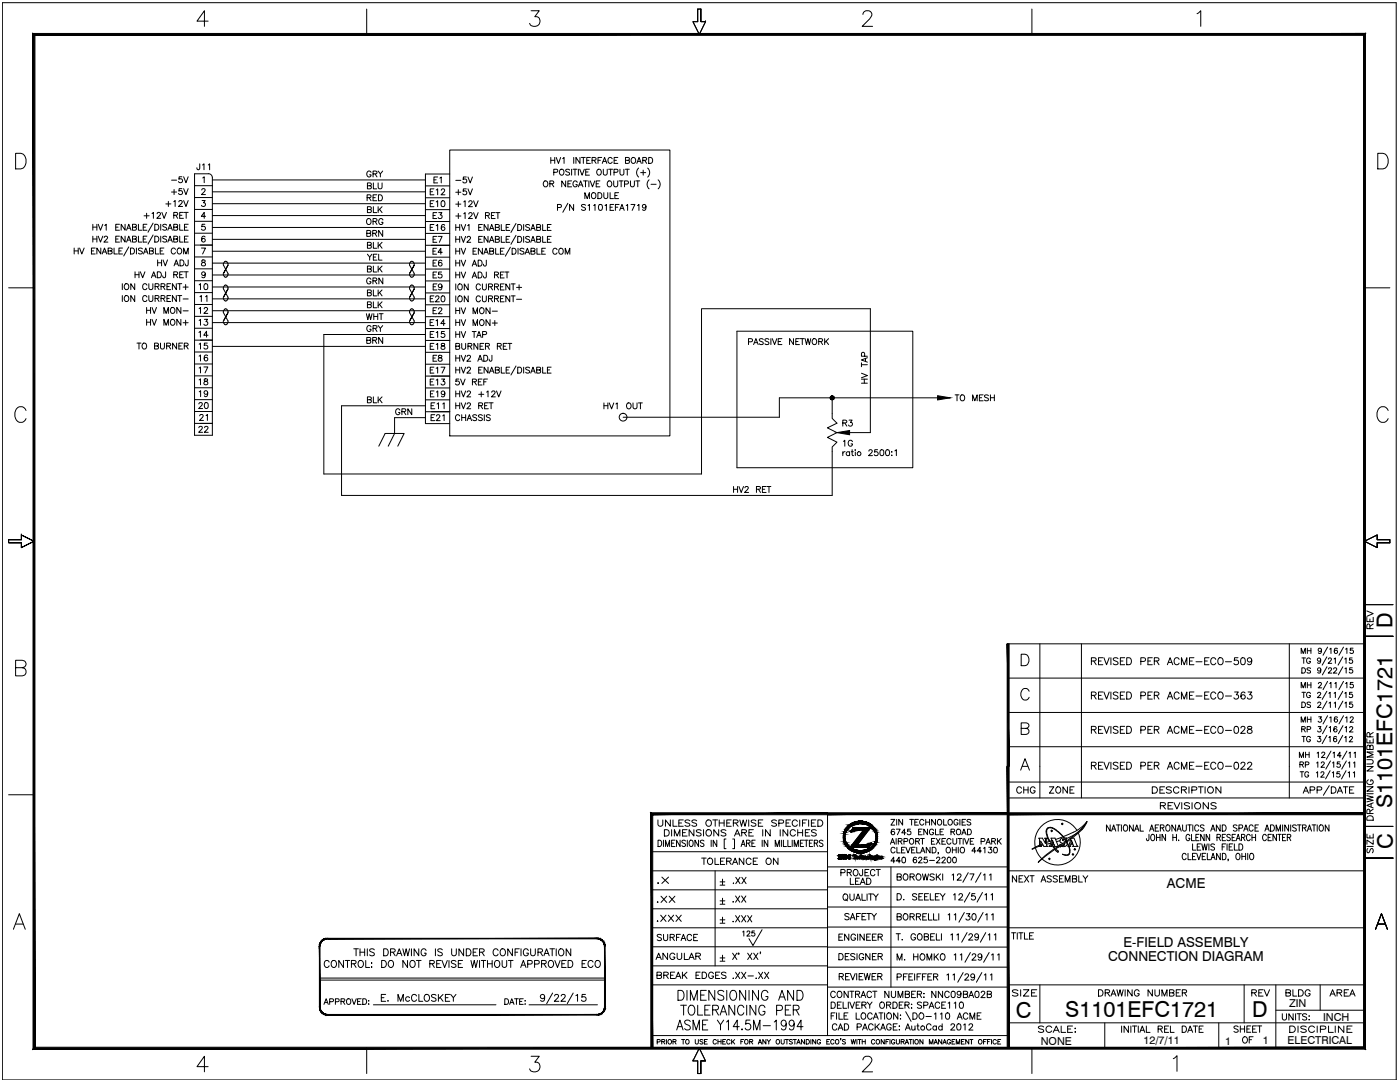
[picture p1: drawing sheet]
<svg xmlns="http://www.w3.org/2000/svg" width="559mm" height="432mm" viewBox="0 0 559 432" stroke-linecap="round" stroke-linejoin="round" font-family="sans-serif">
<defs><g id="words">
<g font-size="8.8">
<text x="555.8" y="250.8" transform="rotate(-90 555.8 250.8)">D</text>
<text x="555.8" y="322.5" transform="rotate(-90 555.8 322.5)">S1101EFC1721</text>
<text x="556" y="338.8" transform="rotate(-90 556 338.8)">C</text>
<text x="405.4" y="406.3">C</text>
<text x="425.2" y="405.9">S1101EFC1721</text>
<text x="499.8" y="405.9">D</text>
</g>
<g font-size="5.5">
<text x="465.8" y="354.3">ACME</text>
<text x="442.3" y="383.6">CONNECTION DIAGRAM</text>
<text x="448.4" y="378">E-FIELD ASSEMBLY</text>
</g>
<g font-size="4.4">
<text x="514.6" y="401.8">ZIN</text>
<text x="528.1" y="407.3">INCH</text>
<text x="415.4" y="416.9">NONE</text>
<text x="456.4" y="416.7">12/7/11</text>
<text x="489" y="416.9">1</text>
<text x="504" y="416.8">1</text>
<text x="513.9" y="416.7">ELECTRICAL</text>
</g>
</g></defs>
<!-- layer: GEOMETRY -->
<g fill="none" stroke="#000" stroke-width=".4">
<path d="M77.7 69.4l5.5-.1a1.59 1.59 0 0 1 1.6 1.6v102.8h-7.1zM77.7 78.8h7.1M77.7 74.1h7.1M84.8 71.8h85M84.8 76.6h85M169.8 74.2h9.7M169.8 78.9h9.7M179.5 69.4h-9.7v99.7h9.7M77.7 93.1h7.1M77.7 97.8h7.1M77.7 83.6h7.1M77.7 88.3h7.1"/>
<path d="M84.8 86h85M84.8 90.8h85M84.8 95.5h85M84.8 81.3h85M169.8 93.1h9.7M169.8 83.7h9.7M169.8 97.9h9.7M169.8 88.4h9.7M77.7 107.3h7.1M77.7 112h7.1M77.7 102.5h7.1M77.7 116.8h7.1"/>
<path d="M84.8 109.7h85M84.8 114.5h85M84.8 119.3h85M84.8 100.3h85M84.8 105h85M169.8 107.4h9.7M169.8 112.1h9.7M169.8 102.6h9.7M169.8 116.9h9.7M77.7 131h7.1M77.7 135.7h7.1M77.7 121.5h7.1"/>
<path d="M77.7 126.3h7.1M84.8 124h85M84.8 128.7h85M84.8 138.2h85M169.8 133.5h-40.5v55.7h150.7v-66h67.4v49.4h-10.8M169.8 131.1h9.7M169.8 135.9h9.7M169.8 121.6h9.7M169.8 126.4h9.7M77.7 140.5h7.1M77.7 145.3h7.1M77.7 150h7.1"/>
<path d="M77.7 154.7h7.1M77.7 159.5h7.1M169.8 140.6h9.7M169.8 145.3h9.7M169.8 150.1h9.7M169.8 154.8h9.7M169.8 159.6h9.7M332.2 158.8v6.3M379.3 158.8h-68.2v7.7h-62.4M77.7 164.2h7.1M77.7 169h7.1M157.5 166.7h12.3"/>
<path d="M169.8 161.9h-33.5v35.8h195.9v-17.5M169.8 164.3h9.7"/>
</g>
<!-- layer: TEXT -->
<g fill="none" stroke="#000" stroke-width=".4">
<path d="M68.5 76.6h2M68.5 71.9h2M69.5 75.6v2.1M72.6 75.3h-1.1l-.1 1a.85 .85 0 0 1 1.3 0 .85 .85 0 0 1-.2 1.3 .85 .85 0 0 1-1.2-.4M72.6 70.5h-1.1l-.1 1.1a.85 .85 0 0 1 1.3-.1 .85 .85 0 0 1-.2 1.3 .85 .85 0 0 1-1.2-.4M73.3 75.3l.9 2.4 .9-2.4M73.3 70.5l.9 2.4 .9-2.4M79.7 65.4l-.1 2.1-.8 .1-.2-.7M80.5 75.8l.2-.4 .7-.1 .5 .7-1.5 1.7h1.6M80.8 65.8l.6-.4v2.3M80.9 71l.6-.5v2.4M83.1 65.8l.6-.4v2.3"/>
<path d="M146.5 78.9l1.4-.1 .1-.8-1.5-.3v2.4M146.7 74.1l1.3-.1 .2-.5-.5-.5h-1v2.4l1.3-.1 .2-.7-.5-.5M147.3 78.9l.8 1.2M148.1 68.8a.87 .87 0 0 0-1-.5 .87 .87 0 0 0-.7 .8v.6a.85 .85 0 0 0 .8 .9 .85 .85 0 0 0 .9-.9h-.6M148.9 69.4l1.4-.1 .1-.8-1.5-.2v2.3M148.9 78.9h.9M149 73v2.4h1.4M149.7 69.4l.8 1.2M150.4 77.7h-1.5v2.4h1.5M150.9 68.3l.9 1.1v1.2M150.9 73v1.7l.7 .7 .8-.4 .1-2M151.1 77.7a1.29 1.29 0 0 1 1.5 .7 1.29 1.29 0 0 1-.4 1.6l-1.1 .1z"/>
<path d="M152.8 68.3l-1 1.1M171.7 76.5h.9M173.2 75.4h-1.5v2.3h1.5M173.2 71.8h.9M174.1 75.8l.6-.4v2.3M174.7 70.6h-1.5v2.4h1.5M175.6 71.1l.5-.5v2.4M176.1 76l.5-.6h.5l.4 .4-.4 .8-1.1 1.1h1.6M181.9 72h2.1M181.9 76.7h2.1M182.9 75.7v2M186.1 75.4h-1.1l-.2 1a.84 .84 0 0 1 1.3-.1 .84 .84 0 0 1-.1 1.3 .84 .84 0 0 1-1.2-.3"/>
<path d="M186.1 70.6h-1.1l-.2 1a.84 .84 0 0 1 1.3 0 .84 .84 0 0 1-.1 1.2 .84 .84 0 0 1-1.2-.3M186.8 75.4l.9 2.3 .9-2.3M186.8 70.6l.9 2.4 .9-2.4M217.1 72.5a.98 .98 0 0 1 1.3-.1 .98 .98 0 0 1 .3 1.3 .97 .97 0 0 1-1.3 .8 .97 .97 0 0 1-.6-1.4zM219.5 73.3l1.3-.1 .2-.5-.5-.5h-1v2.4M219.9 62.8v2.4M219.9 64h1.5M220.2 73.3l.8 1.3M221 68.8l1.5-.2v-.9l-1.5-.2v2.4M221.4 62.8v2.4M222 62.8l.9 2.4 .9-2.4M223.7 67.6a1.11 1.11 0 0 1 1.4 1.1 1.11 1.11 0 0 1-1.4 1.1l-.4-.8z"/>
<path d="M224.6 63.3l.5-.5v2.4M225.8 72.2v2.4l-1.6-2.4v2.4M226.7 73.3h.9M227.3 67.9l-.5-.4-.8 .1-.2 .3 .2 .5 1.3 .6v.6l-.5 .3-1-.3M228.1 72.2h-1.4v2.4h1.4M228.1 67.5v2.4M228.7 67.5h1.6M229 62.8v2.4M229.5 67.5v2.4M230.4 72.8a.87 .87 0 0 0-1-.6 .87 .87 0 0 0-.7 .9 .98 .98 0 0 0 .3 1.3 .98 .98 0 0 0 1.3-.2l.1-.5h-.6M230.9 74.6l.8-2.4 1 2.4M230.9 67.5v2.4"/>
<path d="M231.2 73.8h1.1M231.4 67.5l.9 2.4 .9-2.4M231.5 62.8v2.4l-1.6-2.4v2.4M232 62.8h1.6M232.8 62.8v2.4M232.9 72.2h1.6M233.4 79.3v-2.4l1 2.4 .9-2.4v2.4M233.7 72.2v2.4M233.8 68.6h.9M234.2 64h.9M235 72.2v2.4M235.3 67.5h-1.5v2.4h1.5"/>
<path d="M235.6 72.2l.9 2.4 .9-2.4M235.6 62.8h-1.4v2.4h1.4M236.3 64l1.4-.1 .1-.9-1.5-.2v2.4M236.5 77l.2-.1a1.14 1.14 0 0 1 1.2 1.3 1.14 1.14 0 0 1-1.4 .9l-.4-.7zM237.1 64l.8 1.2M238 73.3h.9M238.6 76.9h.9a1.28 1.28 0 0 1 .7 1.2 1.28 1.28 0 0 1-.7 1.2h-.9zM238.6 67.6a1.11 1.11 0 0 1 1.4 1.1 1.11 1.11 0 0 1-1.4 1.1l-.4-.8zM238.7 64h.9M239.5 72.2h-1.5v2.4h1.5M240.2 62.8h-1.5v2.4M240.4 65.2l.9-2.4 .9 2.4"/>
<path d="M240.7 64.4h1.2M240.8 67.5l.1 2.1 .6 .3 .5-.1 .4-.6v-1.7M241 76.9v1.7l.7 .7 .8-.4 .1-2M242.6 72.5a1.04 1.04 0 0 1 1.6 .9 1.04 1.04 0 0 1-1.6 .8l-.2-.5zM242.9 67.5h1.6M243.5 76.9v2.4h1.4M243.7 67.5v2.4M244.4 63.4a.87 .87 0 0 0-1-.6 .87 .87 0 0 0-.7 .9v.6a.87 .87 0 0 0 .7 .9 .87 .87 0 0 0 1-.5M245 72.2v1.7l.6 .7 .8-.4 .2-2M245.1 68.8l1.5-.2v-.9l-1.5-.2v2.4M245.1 64h1M245.4 78h.9"/>
<path d="M246.6 62.8h-1.5v2.4h1.5M246.9 76.9h-1.5v2.4h1.5M247.1 72.2h1.6M247.5 67.5v1.7l.6 .7 .8-.3 .1-2.1M247.9 72.2v2.4M249.3 73.5l1.3-.2 .2-.3-.2-.7-1.3-.1v2.4M249.6 67.5h1.6M249.7 64l1.3-.1 .1-.9-1.4-.2v2.4l1.4-.2v-.8l-.4-.2M250.4 67.5v2.4M251.6 72.2l.1 2 .6 .4 .8-.4 .1-2M252.2 63.2l.4-.4a1.14 1.14 0 0 1 1.2 1.3 1.14 1.14 0 0 1-1.4 1l-.5-.8zM253.8 72.2h1.6"/>
<path d="M254.2 65.2l.9-2.4 .9 2.4M254.5 64.4h1.1M254.6 72.2v2.4M254.9 67.1a2.39 2.39 0 0 0 0 3.6M255.7 68.9h2M256.6 64l1.3-.1 .1-.9-1.4-.2v2.4M256.7 67.9v2M257.3 64l.8 1.2M258.5 67.1a2.39 2.39 0 0 1 0 3.6M258.9 62.8a1.28 1.28 0 0 1 1.4 .6 1.28 1.28 0 0 1 0 1.5l-1.4 .3zM259.1 71.8a2.39 2.39 0 0 0 0 3.6M259.9 73.5h2"/>
<path d="M262.7 71.8a2.39 2.39 0 0 1 0 3.6M29.6 99v2.4M31.2 99v2.4M31.8 99l.9 2.4 .9-2.4M37.1 89.5v2.4M37.1 94.2v2.4M37.1 90.6h1.6M37.1 95.4h1.6M38 99h-1.5v2.4h1.5M38.7 89.5v2.4M38.7 94.2v2.4M39.2 89.5l.9 2.4 .9-2.4"/>
<path d="M39.2 94.2l.9 2.4 .9-2.4M40.2 99v2.4l-1.5-2.4v2.4M41.6 94.8l.2-.4 .7-.2 .4 .7-1.4 1.7h1.6M41.8 90l.6-.5v2.4M45.5 99v2.4h1.4M46.2 90.6h.9M46.2 95.4h.9M47.7 89.5h-1.5v2.4h1.5M47.7 94.2h-1.5v2.4h1.5M48.9 99h-1.4v2.4h1.4M49.9 89.5v2.4l-1.5-2.4v2.4M49.9 94.2v2.4l-1.5-2.4v2.4"/>
<path d="M50.5 91.9l.9-2.4 .9 2.4M50.5 96.6l.9-2.4 .9 2.4M50.9 91.1h1.1M50.9 95.8h1.1M51.4 98.5l-2 3.7M52.1 99h.8a1.28 1.28 0 0 1 .8 1.2 1.28 1.28 0 0 1-.8 1.2h-.8zM52.9 90.6l1.3-.1 .1-.8-1.4-.2v2.4l1.4-.2 .2-.6-.6-.5M52.9 95.4l1.3-.1 .1-.8-1.4-.3v2.4l1.4-.2 .2-.6-.6-.4M54.5 99v2.4M55.3 89.5v2.4h1.3M55.3 94.2v2.4h1.3M56.8 99.3l-.5-.3-1 .3v.5l1.3 .5 .2 .7-.5 .4-1-.4"/>
<path d="M57.2 90.6h.9M57.2 95.4h.9M57.5 86.1h2M58.5 85.1v2M58.6 89.5h-1.4v2.4h1.4M58.6 94.2h-1.4v2.4h1.4M60.7 85.2l.5-.4v2.3M61.1 89l-2 3.7M61.1 93.8l-2 3.6M61.8 89.5h.8a1.26 1.26 0 0 1 .8 1.2 1.26 1.26 0 0 1-.8 1.2h-.8zM61.8 94.2h.8a1.26 1.26 0 0 1 .8 1.2 1.26 1.26 0 0 1-.8 1.2h-.8zM62 99v2.4h1.4"/>
<path d="M62.7 85.3l.2-.4 .7-.1 .5 .6-1.5 1.7h1.5M64.1 89.5v2.4M64.1 94.2v2.4M64.6 84.8l.9 2.3 .9-2.3M65.4 99h-1.5v2.4h1.5M66.2 81.4h2M66.5 89.8l-.5-.3-1 .3 .2 .6 1.2 .6 .1 .5-.5 .4-1-.4M66.5 94.6l-.5-.4-1 .4 .2 .5 1.2 .6 .1 .6-.5 .3-1-.3M67 91.9l.9-2.4 .9 2.4M67 96.6l.9-2.4 .9 2.4M67.2 80.4v2M67.3 91.1h1.2"/>
<path d="M67.3 95.8h1.2M69.4 90.6l1.3-.1 .1-.8-1.4-.2v2.4l1.4-.2v-.8l-.4-.3M69.4 95.4l1.3-.1 .1-.8-1.4-.3v2.4l1.4-.2v-.8l-.4-.2M69.4 80.5l.5-.5v2.4M69.4 85.9l1.3-.1 .1-.8-1.4-.2v2.3M70 99.5a.87 .87 0 0 0-1-.5 .87 .87 0 0 0-.7 .9v.6a.87 .87 0 0 0 .7 .9 .87 .87 0 0 0 1-.6M70.2 85.9l.7 1.2M70.9 99.3l.3-.2a1.1 1.1 0 0 1 1.4 1.1 1.1 1.1 0 0 1-1.4 1l-.5-.7zM71.4 80.6l.2-.4 .7-.2 .4 .7-1.4 1.7h1.6M71.7 89.5v2.4h1.4M71.7 94.2v2.4h1.4M71.7 85.9h.9"/>
<path d="M73.2 84.8h-1.5v2.3h1.5M73.3 80l.9 2.4 .9-2.4M73.5 84.8h1.6M73.6 90.6h1M73.6 95.4h1M74.3 84.8v2.3M75.1 89.5h-1.5v2.4h1.5M75.1 94.2h-1.5v2.4h1.5M80.4 99h1.6l-1.1 2.4M80.7 80h1.2l-.7 .9a.8 .8 0 0 1 .6 1.3 .8 .8 0 0 1-1.4-.3M81.8 89.5h-1.1l-.2 1a.85 .85 0 0 1 1.3 0 .85 .85 0 0 1-.2 1.3 .85 .85 0 0 1-1.2-.4M81.8 94.6l-.1-.2a1.16 1.16 0 0 0-1.4 .8 1.16 1.16 0 0 0 .9 1.4 .74 .74 0 0 0 .8-.7 .74 .74 0 0 0-.7-.8 .74 .74 0 0 0-.8 .7"/>
<path d="M82.1 86.3h-1.7l1.1-1.5v2.3M146.4 93.1l1.4-.1 .2-.6-.6-.4h-1v2.3l1.5-.2 .1-.5-.6-.5M146.5 87.6a.98 .98 0 0 1 1.3-.2 .98 .98 0 0 1 .3 1.3 .89 .89 0 0 1-.9 .9 .89 .89 0 0 1-.9-.9zM146.7 83.6l1.3-.1 .2-.6-.5-.4h-1v2.4l1.3-.1 .2-.7-.5-.5M146.7 97.8l1.3-.1 .2-.5-.5-.5h-1v2.4l1.3-.1 .2-.7-.5-.5M148.8 93.1l1.3-.1 .3-.6-.6-.4h-1v2.3M148.9 88.4l1.4-.2 .1-.7-1.5-.3v2.4M149 82.5v2.4h1.4M149 96.7v2.4h1.4M149.6 93.1l.8 1.2M149.7 88.4l.8 1.2M150.9 82.5v2.4"/>
<path d="M150.9 96.7v2.4M151.5 83.5l1 1.4M151.5 97.7l1 1.4M152.5 82.5l-1.6 1.6M152.5 96.7l-1.6 1.6M152.8 92v2.3l-1.7-2.3v2.3M152.8 87.8a.87 .87 0 0 0-1-.6 .87 .87 0 0 0-.7 1 .98 .98 0 0 0 .4 1.2 .98 .98 0 0 0 1.3-.1v-.6h-.5M171.7 90.7h.9M171.7 81.3h.9M172.9 95.5h.9M172.9 86h.9M173.2 89.6h-1.5v2.4h1.5"/>
<path d="M173.2 80.1h-1.5v2.4h1.5M174.1 90.1l.6-.5v2.4M174.1 80.6l.6-.5v2.4M174.3 99.1h-1.5v2.3h1.5M174.3 94.3h-1.4v2.4h1.4M174.3 84.9h-1.4v2.3h1.4M174.9 94.3h1.6l-1.1 2.4M175.1 84.9h1.3l-.7 .9a.79 .79 0 0 1 .6 1.3 .79 .79 0 0 1-1.4-.3M176.4 80.2l.3-.1a1.23 1.23 0 0 1 .9 1.2 1.23 1.23 0 0 1-.9 1.2l-.6-.4-.1-1zM177.5 89.9l-.1-.2a1.16 1.16 0 0 0-1.4 .8 1.16 1.16 0 0 0 .8 1.5 .73 .73 0 0 0 .8-.7 .73 .73 0 0 0-.7-.8 .73 .73 0 0 0-.8 .7M181.9 81.5h2.1M181.9 90.7h1.6"/>
<path d="M181.9 95.5h1.6M181.9 89.6v2.4M181.9 94.3v2.4M181.9 99.1v2.3M181.9 86.2h2.1M182.9 80.4v2.1M182.9 85.2v2M183.5 89.6v2.4M183.5 94.3v2.4M183.5 99.1v2.3M184.1 89.6l.9 2.4 .9-2.4M184.1 94.3l.9 2.4 .9-2.4"/>
<path d="M184.1 99.1l.9 2.3 .9-2.3M185.1 80.6l.5-.5v2.4M185.1 85.3l.5-.4v2.3M186.5 94.9l.4-.6h.4l.5 .5-.3 .8-1.2 1.1h1.6M186.7 90.1l.5-.5v2.4M187.1 80.7l.5-.6h.4l.5 .5-.4 .8-1.1 1.1h1.6M187.1 85.4l.5-.5h.4l.5 .4-.4 .8-1.1 1.1h1.6M189 80.1l.9 2.4 1-2.4M189 84.9l.9 2.3 1-2.3M190.3 99.1h-1.5v2.3h1.5M191.1 90.7h.9M191.1 95.5h.9"/>
<path d="M192.5 89.6h-1.4v2.4h1.4M192.5 94.3h-1.4v2.4h1.4M192.5 99.1v2.3l-1.6-2.3v2.3M193.8 86l1.3-.1 .2-.8-1.5-.2v2.3M194.6 86l.7 1.2M194.8 89.6v2.4l-1.6-2.4v2.4M194.8 94.3v2.4l-1.6-2.4v2.4M195.3 92l1-2.4 .9 2.4M195.3 96.7l1-2.4 .9 2.4M195.7 91.2h1.1M195.7 95.9h1.1M196.1 86h.9"/>
<path d="M197.6 84.9h-1.5v2.3h1.5M197.7 90.7l1.4-.1 .2-.5-.6-.5h-1v2.4l1.5-.2 .1-.6-.6-.5M197.7 95.5l1.4-.2 .2-.5-.6-.5h-1v2.4l1.5-.2 .1-.6-.6-.4M197.8 99.1v2.3h1.4M198 84.9h1.5M198.7 84.9v2.3M200.1 89.6v2.4h1.3M200.1 94.3v2.4h1.3M201.2 99.1h-1.5v2.3h1.5M202 90.7h.9M202 95.5h.9M203.5 89.6h-1.5v2.4h1.5"/>
<path d="M203.5 94.3h-1.5v2.4h1.5M203.7 98.7l-2 3.5M204.4 99.1a1.29 1.29 0 0 1 1.5 .7 1.29 1.29 0 0 1-.4 1.6h-1.1zM206 89.2l-2.1 3.6M206 93.9l-2.1 3.6M206.6 89.6h.8a1.29 1.29 0 0 1 .8 1.2 1.29 1.29 0 0 1-.8 1.2h-.8zM206.6 94.3h.8a1.29 1.29 0 0 1 .8 1.2 1.29 1.29 0 0 1-.8 1.2h-.8zM206.8 99.1v2.3M209 89.6v2.4M209 94.3v2.4M209.1 99.4l-.6-.3-1 .3 .3 .6 1.3 .8v.3l-.6 .3-1-.3M211.4 89.9l-.6-.3-1 .3 .2 .6 1.2 .4 .2 .4-.2 .6-.8 .1-.6-.4"/>
<path d="M211.4 94.7l-.6-.4-1 .4 .2 .6 1.2 .4 .2 .3-.2 .6-.8 .1-.6-.3M211.9 92l.8-2.4 .9 2.4M211.9 96.7l.8-2.4 .9 2.4M212.2 91.2h1.1M212.2 95.9h1.1M214.2 90.7l1.4-.1 .2-.5-.6-.5h-1v2.4l1.4-.1 .2-.7-.6-.5M214.2 95.5l1.4-.2 .2-.5-.6-.5h-1v2.4l1.4-.1 .2-.7-.6-.4M214.3 99.1v2.3h1.4M216.6 89.6v2.4h1.3M216.6 94.3v2.4h1.3M217.7 99.1h-1.4v2.3h1.4M218.5 90.7h.9"/>
<path d="M218.5 95.5h.9M220 89.6h-1.5v2.4h1.5M220 94.3h-1.5v2.4h1.5M222.3 99.7a.87 .87 0 0 0-1-.6 .87 .87 0 0 0-.6 .9v.6a.87 .87 0 0 0 .7 .9 .87 .87 0 0 0 .9-.6M222.5 82.8l1.4-.1 .2-.3-.2-.7-1.4-.1v2.4M223.4 99.2a1.11 1.11 0 0 1 1.4 1.1 1.11 1.11 0 0 1-1.4 1.1l-.4-.8zM226.7 81.1l-2.1 3.6M229 81.6v2.4l-1.7-2.4v2.4M233.7 81.9l-.6-.3-1 .3 .2 .6 1.4 .8a.89 .89 0 0 1-.7 .7 .89 .89 0 0 1-.9-.4M234.7 82l.6-.4v2.4M237 82l.5-.4v2.4M239.2 81.7a1.18 1.18 0 0 1 1.4 .8 1.18 1.18 0 0 1-.8 1.5l-.8-.5-.1-.9z"/>
<path d="M241.5 82l.5-.4v2.4M243.5 82.7h.9M245 81.6h-1.5v2.4h1.5M245.6 82.7h1M247.1 81.6h-1.5v2.4M247.3 84l1-2.4 .8 2.4M247.7 83.2h1.1M250 82l.5-.4v2.4M251.9 81.6h1.5l-1.1 2.4M254.4 82l.6-.4v2.4M257.8 82.4a.72 .72 0 0 1-1 .5 .72 .72 0 0 1-.2-1.1 .72 .72 0 0 1 1.1 .1l.1 .5a1.11 1.11 0 0 1-.9 1.6l-.4-.4M29.6 100.1h1.6"/>
<path d="M36.5 100.1h.9M40.8 101.4l.9-2.4 .9 2.4M41.1 100.6h1.2M43.2 100.1l1.3-.1 .1-.8-1.4-.2v2.4l1.4-.3 .2-.5-.6-.5M47.5 100.1h.9M48.8 113.2v2.4M48.8 118v2.3M50.1 118.1a1.11 1.11 0 0 1 1.3 1.1 1.11 1.11 0 0 1-1.3 1l-.5-.8zM50.1 113.3a1.11 1.11 0 0 1 1.3 1.1 1.11 1.11 0 0 1-1.3 1.1l-.5-.8zM53.8 118v2.3l-1.6-2.3v2.3M53.8 113.2v2.4l-1.6-2.4v2.4M53.9 108.5v2.3"/>
<path d="M53.9 109.6h1.6M55.5 108.5v2.3M56 108.5l1 2.3 .8-2.3M57.3 101.4l.9-2.4 .9 2.4M57.6 100.6h1.1M58.6 118.5a.87 .87 0 0 0-1-.5 .87 .87 0 0 0-.6 .9v.5a.87 .87 0 0 0 .7 .9 .87 .87 0 0 0 .9-.5M58.6 113.8a.87 .87 0 0 0-1-.6 .87 .87 0 0 0-.6 .9v.6a.87 .87 0 0 0 .7 .9 .87 .87 0 0 0 .9-.6M59.4 118v1.6l.7 .7 .8-.3 .1-2M59.4 113.2v1.7l.7 .7 .8-.4 .1-2M59.7 100.1l1.3-.1 .1-.8-1.4-.2v2.4l1.4-.3 .1-.5-.5-.5M60.4 110.8l1-2.3 .8 2.3M60.8 110.1h1.1"/>
<path d="M61.9 119.1l1.4-.1 .1-.8-1.5-.2v2.3M61.9 114.4l1.4-.2 .1-.7-1.5-.3v2.4M62.7 119.1l.8 1.2M62.7 114.4l.8 1.2M62.8 108.5h.8a1.26 1.26 0 0 1 .8 1.2 1.26 1.26 0 0 1-.8 1.1h-.8zM62.9 103.7v2.4M62.9 104.9h1.6M63.9 100.1h.9M64.3 119.1l1.3-.1 .2-.8-1.5-.2v2.3M64.3 114.4l1.3-.2 .2-.7-1.5-.3v2.4M64.5 103.7v2.4M65.1 103.7l.9 2.4 .9-2.4"/>
<path d="M65.1 119.1l.7 1.2M65.1 114.4l.7 1.2M66.1 108.5l-.1 2.1-.8 .2-.2-.7M66.6 119.1h.9M66.6 114.4h.9M68.1 118h-1.5v2.3h1.5M68.1 113.2h-1.5v2.4h1.5M69.4 109.6l1.3-.1 .1-.8-1.4-.2v2.3M69.5 106.1l.9-2.4 .9 2.4M69.8 105.3h1.1M70.2 109.6l.7 1.2M70.4 118v2.3l-1.6-2.3v2.3"/>
<path d="M70.4 113.2v2.4l-1.6-2.4v2.4M70.9 118h1.6M70.9 113.2h1.6M71.7 109.6h.9M71.7 113.2v2.4M71.7 118v2.3M71.9 103.7a1.29 1.29 0 0 1 1.4 .7 1.29 1.29 0 0 1-.3 1.6l-1.1 .1zM73.1 119.3h2M73.1 114.6h2M73.2 108.5h-1.5v2.3h1.5M73.3 101.4v-2.4l.9 2.4 .9-2.4v2.4M73.5 108.5h1.6"/>
<path d="M74.1 113.6v2M74.3 108.5v2.3M75.1 103.7l-.2 2.3h-.7l-.2-.7M79.5 113.7l.5-.5v2.4M79.8 118.4l.6-.4v2.3M80.7 103.9v.6l1 .4 .3 .4a.75 .75 0 0 1-1 .8 .75 .75 0 0 1-.3-1.2l1.1-.4 .1-.4-.5-.4zM81.7 113.3l.4-.1a1.23 1.23 0 0 1 .9 1.2 1.23 1.23 0 0 1-.9 1.2 1.5 1.5 0 0 1-.4-2.3zM81.9 109.3a.73 .73 0 0 1-1 .5 .73 .73 0 0 1-.2-1.1 .73 .73 0 0 1 1.1 .1l.1 .5a1.06 1.06 0 0 1-.9 1.5l-.4-.3M82.1 118.4l.5-.4v2.3M89.1 114.7l1.9 4.3a.94 .94 0 0 1-.8 1.1 .94 .94 0 0 1-1-.9M89.1 105.2l1.9 4.3a.94 .94 0 0 1-.8 1.1 .94 .94 0 0 1-1-.9M89.2 118.6l-.1 .6"/>
<path d="M89.2 109.1l-.1 .6M89.2 114.7a.96 .96 0 0 1 1.1-.9 .96 .96 0 0 1 .7 1.3v.2M91 105.2a.91 .91 0 0 0-.9-.9 .91 .91 0 0 0-.9 .9M91 115.3l-1.8 3.3 1.8-3.3M91 105.8l-1.8 3.3 1.8-3.3M91 105.2v.6M146.7 107.3l1.3-.1 .2-.5-.5-.5h-1v2.4l1.3-.1 .2-.7-.5-.5M146.7 116.8l1.3-.1 .2-.6-.2-.3-1.3-.1v2.4l1.3-.1 .2-.7-.5-.5M146.7 101.4l.8 1.2v1.2M148.1 111.5a.87 .87 0 0 0-1-.6 .87 .87 0 0 0-.7 1v.5a.85 .85 0 0 0 .8 .9 .85 .85 0 0 0 .9-.9h-.6M148.4 101.4l-.9 1.2M148.9 112.1l1.3-.2 .2-.5-.5-.5h-1v2.4"/>
<path d="M149 106.2v2.4h1.4M149 115.7v2.4h1.4M149 102.6h.9M149.6 112.1l.8 1.2M150.5 101.4h-1.5v2.4h1.5M150.9 106.2v2.4M150.9 115.7v2.4M151.1 101.4v2.4h1.4M151.5 107.2l1 1.4M151.5 116.7l1 1.4M152.5 106.2l-1.6 1.6M152.5 115.7l-1.6 1.6"/>
<path d="M152.8 110.9v2.4l-1.6-2.4v2.4M163.5 105.2v.6M163.5 118.6a1.03 1.03 0 0 0 .9 1.5 1.03 1.03 0 0 0 .9-1.5M163.5 115.3a1.03 1.03 0 0 1 .9-1.5 1.03 1.03 0 0 1 .9 1.5M163.5 109.1a1.03 1.03 0 0 0 .9 1.5 1.03 1.03 0 0 0 .9-1.5M163.5 115.3l1.8 3.3M163.5 105.8l1.8 3.3M165.3 105.2a.93 .93 0 0 0-.9-.9 .93 .93 0 0 0-.9 .9M165.3 105.2v.6M165.3 115.3l-1.8 3.3 1.8-3.3M165.3 105.8l-1.8 3.3 1.8-3.3M171.7 119.2h.9"/>
<path d="M172.8 100.2h.9M172.9 109.7h.9M172.9 105h.9M172.9 114.4h.9M173.2 118.1h-1.5v2.4h1.5M173.9 118.6l.4-.5 .7 .1 .2 .3-.3 .8-1.1 1.2h1.6M174.3 103.8h-1.4v2.4h1.4M174.3 108.6h-1.4v2.3h1.4M174.4 113.3h-1.5v2.4h1.5M176.2 108.6h-1.1l-.1 1a.83 .83 0 0 1 1.3 0 .83 .83 0 0 1-.2 1.2 .83 .83 0 0 1-1.2-.3M176.4 104.2l-.5-.4a1.26 1.26 0 0 0-.9 1.2 1.26 1.26 0 0 0 .8 1.2 .73 .73 0 0 0 .7-.8 .73 .73 0 0 0-.7-.7 .73 .73 0 0 0-.8 .7M176.4 118.2a1.18 1.18 0 0 1 1.4 .8 1.18 1.18 0 0 1-.9 1.5h-.2a1.54 1.54 0 0 1-.3-2.3z"/>
<path d="M176.4 114.1a.74 .74 0 0 1-1 .6 .74 .74 0 0 1-.3-1.1 .74 .74 0 0 1 1.2 0l.1 .5a1.16 1.16 0 0 1-.9 1.6l-.4-.3M176.5 100.7h-1.6l1.1-1.6v2.3M181.9 109.7h1.6M181.9 105h1.6M181.9 100.2h1.6M181.9 103.8v2.4M181.9 108.6v2.3M181.9 113.3v2.4M181.9 118.1v2.4M182.9 113.6a.98 .98 0 0 1 1.3-.1 .98 .98 0 0 1 .3 1.3 .89 .89 0 0 1-.9 .9 .89 .89 0 0 1-.9-.9zM183.1 118.2a1.11 1.11 0 0 1 1.4 1 1.11 1.11 0 0 1-1.4 1.1l-.4-.8zM183.5 103.8v2.4"/>
<path d="M183.5 108.6v2.3M184.1 103.8l.9 2.4 .9-2.4M184.1 108.6l.9 2.3 .9-2.3M186.9 118.1v2.4l-1.6-2.4v2.4M186.9 113.3v2.4l-1.6-2.4v2.4M188.5 106.2l.9-2.4 .9 2.4M188.5 110.9l.9-2.3 .9 2.3M188.8 100.2h.9M188.8 105.4h1.1M188.8 110.2h1.1M190.9 103.8a1.29 1.29 0 0 1 1.4 .7 1.29 1.29 0 0 1-.3 1.6l-1.1 .1zM190.9 108.6a1.29 1.29 0 0 1 1.4 .6 1.29 1.29 0 0 1-.3 1.6l-1.1 .1z"/>
<path d="M191.7 118.6a.87 .87 0 0 0-.9-.5 .87 .87 0 0 0-.8 .9 .98 .98 0 0 0 .3 1.2 .98 .98 0 0 0 1.3-.1l.1-.2M191.7 113.9a.87 .87 0 0 0-1-.6 .87 .87 0 0 0-.7 .9 .98 .98 0 0 0 .3 1.3 .98 .98 0 0 0 1.3-.1l.1-.3M192.5 118.1l.1 2 .6 .4 .6-.2 .3-.5v-1.7M192.5 113.3l.1 2.1 .6 .3 .6-.1 .3-.6v-1.7M193.1 101.4l.9-2.3 .9 2.3M193.4 100.7h1.2M194.1 103.8l-.2 2.3h-.7l-.2-.7M194.1 108.6l-.2 2.2h-.7l-.2-.6M195 119.2l1.4-.1 .2-.6-.2-.3-1.4-.1v2.4M195 114.4h1.4l.2-.6-.6-.5h-1v2.4M195.5 100.2l1.3-.1 .1-.8-1.4-.2v2.3l1.4-.2v-.8l-.4-.2M195.8 119.2l.8 1.3"/>
<path d="M195.8 114.4l.8 1.3M197.4 109.7l1.3-.1 .3-.6-.6-.4h-1v2.3M197.4 119.2l1.3-.1 .3-.6-.3-.3-1.3-.1v2.4M197.4 114.4h1.3l.3-.6-.6-.5h-1v2.4M198.2 109.7l.8 1.2M198.2 119.2l.8 1.3M198.2 114.4l.8 1.3M199.7 109.7h1M199.7 119.2h1M199.7 100.2h1M199.7 114.4h1M201.2 108.6h-1.5v2.3h1.5"/>
<path d="M201.2 118.1h-1.5v2.4h1.5M201.2 113.3h-1.5v2.4h1.5M201.6 108.6h1.5M202.4 108.6v2.3M203.5 118.1v2.4l-1.6-2.4v2.4M203.5 113.3v2.4l-1.6-2.4v2.4M204.1 113.3h1.5M204.1 118.1h1.5M204.8 113.3v2.4M204.8 118.1v2.4M206.2 119.4h2M206.2 114.7h2"/>
<path d="M207.2 113.6v2.1M209.6 101.4l.9-2.3 .9 2.3M209.9 100.7h1.1M211.9 100.2l1.4-.1 .2-.6-.5-.4h-1.1v2.3l1.5-.2 .1-.5-.5-.5M216.3 100.2h.8M225.6 101.4v-2.3l.9 2.3 .9-2.3v2.3M54.7 136.9h1.6M55.5 136.9v2.4M57 137.3a.98 .98 0 0 1 1.2-.1 .98 .98 0 0 1 .3 1.2 .97 .97 0 0 1-1.2 .9 .97 .97 0 0 1-.6-1.4zM58.5 122.7v2.4M58.5 127.4v2.4M58.5 128.6h1.6"/>
<path d="M58.5 123.8h1.6M60.1 122.7v2.4M60.1 127.4v2.4M60.7 127.4l.9 2.4 .9-2.4M60.7 122.7l.9 2.4 .9-2.4M61.7 138.1l1.3-.2 .3-.5-.6-.5h-1v2.4l1.3-.1 .3-.7-.6-.4M64.1 136.9v2.1l.6 .3 .8-.3 .1-2.1M65.4 129.8v-2.4l.9 2.4 .9-2.4v2.4M65.4 125.1v-2.4l.9 2.4 .9-2.4v2.4M66.5 138.1l1.4-.2 .2-.5-.6-.5h-1v2.4M67.3 138.1l.8 1.2M68.2 127.8a1.04 1.04 0 0 1 1.7 .8 1.04 1.04 0 0 1-1.7 .9l-.2-.6z"/>
<path d="M68.2 123a1.04 1.04 0 0 1 1.7 .9 1.04 1.04 0 0 1-1.7 .8l-.2-.5zM70.5 136.9v2.4l-1.6-2.4v2.4M71.4 138.1h.9M72.2 127.4v2.4l-1.6-2.4v2.4M72.2 122.7v2.4l-1.6-2.4v2.4M72.9 136.9h-1.5v2.4h1.5M73.1 128.8h2M73.1 124.1h2M73.5 138.1l1.4-.2 .2-.5-.5-.5h-1.1v2.4M74.1 127.8v2M74.3 138.1l.8 1.2M79.4 132.6l.6-.4v2.3"/>
<path d="M79.5 127.9l.5-.5v2.4M79.5 123.2l.5-.5v2.4M79.5 137.4l.5-.5v2.4M81.5 123.3l.4-.6h.5l.5 .5-.4 .8-1.1 1.1h1.5M81.6 127.4h1.3l-.7 1a.79 .79 0 0 1 .6 1.2 .79 .79 0 0 1-1.4-.2M82.7 136.9h-1.1l-.1 1a.83 .83 0 0 1 1.3 .1 .83 .83 0 0 1-.2 1.2 .83 .83 0 0 1-1.2-.3M83 133.8h-1.7l1.1-1.6v2.3M89.1 124.2l1.9 4.3a.94 .94 0 0 1-.8 1.1 .94 .94 0 0 1-1-.9M89.2 128l-.1 .7M89.2 124.2a.96 .96 0 0 1 1.1-.9 .96 .96 0 0 1 .7 1.3v.2M91 124.8l-1.8 3.3 1.8-3.3M146.2 125.2l.6 2.4 .6-2.4 .5 2.4 .6-2.4"/>
<path d="M146.4 135.8l1.4-.1 .2-.6-.2-.3-1.4-.1v2.3l1.5-.2 .1-.6-.6-.4M146.7 121.6l1.3-.1 .2-.6-.2-.4h-1.3v2.3l1.3-.1 .2-.7-.5-.4M148.1 130.5a.87 .87 0 0 0-1-.6 .87 .87 0 0 0-.7 .9 1 1 0 0 0 .3 1.3 1 1 0 0 0 1.3-.1l.1-.6h-.6M148.8 135.8l1.3-.1 .3-.6-.3-.3-1.3-.1v2.3M148.9 131h1.4l.1-.9-1.5-.2v2.4M149 120.5v2.3h1.4M149.2 125.2v2.4M149.2 126.3h1.6M149.6 135.8l.8 1.2M149.7 131l.8 1.3M150.8 125.2v2.4M150.9 129.9l.9 1.1v1.3"/>
<path d="M150.9 120.5v2.3M151.3 125.2h1.6M151.5 121.5l1 1.3M152.1 125.2v2.4M152.5 120.5l-1.6 1.5M152.8 134.7v2.3l-1.7-2.3v2.3M152.8 129.9l-1 1.1M163.5 128a1.03 1.03 0 0 0 .9 1.6 1.03 1.03 0 0 0 .9-1.6M163.5 124.8a1.03 1.03 0 0 1 .9-1.6 1.03 1.03 0 0 1 .9 1.6M163.5 124.8l1.8 3.3M165.3 124.8l-1.8 3.3 1.8-3.3M171.7 128.7h.9"/>
<path d="M171.7 133.4h.9M171.7 138.1h.9M172.9 123.9h.9M173.2 127.6h-1.5v2.3h1.5M173.2 132.3h-1.5v2.4h1.5M173.2 137h-1.5v2.4h1.5M174 128l.6-.4v2.3M174.1 132.7l.6-.4v2.4M174.1 137.5l.6-.5v2.4M174.3 122.8h-1.4v2.4h1.4M175 123.4l.4-.6 .7 .1 .3 .3-.4 .9-1.1 1.1h1.6M176.2 137.1v.7l1.1 .3 .3 .5a.81 .81 0 0 1-.6 .8 .81 .81 0 0 1-1-.4l.4-.9 1.1-.5-.1-.5z"/>
<path d="M177.4 132.3h-1.2l-.1 1a.84 .84 0 0 1 1.3 0 .84 .84 0 0 1-.1 1.2 .84 .84 0 0 1-1.3-.3M177.6 129.1h-1.6l1.1-1.5v2.3M181.9 138.1h1.4l.1-.8-1.5-.3v2.4l1.5-.2v-.8l-.5-.3M181.9 128.7h1.6M181.9 133.4h1.6M181.9 123.9h1.6M181.9 122.8v2.4M181.9 127.6v2.3M181.9 132.3v2.4M183.5 122.8v2.4M183.5 127.6v2.3M183.5 132.3v2.4"/>
<path d="M184.1 127.6l.9 2.3 .9-2.3M184.1 132.3l.9 2.4 .9-2.4M184.1 122.8l.9 2.4 .9-2.4M184.3 137v1.7l.7 .7 .8-.3 .1-2.1M186.8 138.1h1.3l.3-.6-.3-.4-1.3-.1v2.4M187.6 138.1l.8 1.3M188.5 132.3h1.5M188.8 129.9v-2.3l.9 2.3 .9-2.3v2.3M188.8 125.2v-2.4l.9 2.4 .9-2.4v2.4M189.2 132.3v2.4M190.3 134.7l.9-2.4 .9 2.4M190.6 133.9h1.1"/>
<path d="M190.7 137v2.4l-1.5-2.4v2.4M191.6 127.9a1.04 1.04 0 0 1 1.7 .8 1.04 1.04 0 0 1-1.7 .9l-.2-.6zM191.6 123.2a1.04 1.04 0 0 1 1.7 .8 1.04 1.04 0 0 1-1.7 .9l-.2-.6zM191.6 138.1h.9M192.6 133.5l1.4-.1 .2-.7-.2-.3-1.4-.1v2.4M193.1 137h-1.5v2.4h1.5M193.8 138.1h1.3l.2-.8-1.5-.3v2.4M194.6 138.1l.7 1.3M195.6 127.6v2.3l-1.6-2.3v2.3M195.6 122.8v2.4l-1.6-2.4v2.4M196.5 128.9h2M196.5 124.2h2"/>
<path d="M197.5 127.9v2M198.5 138.1h1.4l.1-.8-1.5-.3v2.4M199.3 138.1l.8 1.3M200.9 138.1h.9M202.4 137h-1.5v2.4h1.5M202.7 137h1.6M203.5 137v2.4M298.8 136.4l1.3-.1 .3-.7-.6-.5h-1v2.4M300.8 137.5l.9-2.4 .9 2.4M301.1 136.8h1.2M304.6 135.5l-.5-.4-1 .4 .2 .6 1.1 .4 .2 .3-.2 .6-.8 .1-.5-.3M306.9 135.5l-.6-.4-1 .4 .2 .6 1.3 .5-.1 .8-.8 .1-.6-.3"/>
<path d="M307.7 135.1v2.4M308.2 135.1l1 2.4 .9-2.4M310.6 136.3h.9M312.1 135.1h-1.5v2.4h1.5M316.7 135.1v2.4l-1.6-2.4v2.4M317.6 136.3h.9M319.1 135.1h-1.5v2.4h1.5M319.4 135.1h1.6M320.2 135.1v2.4M321.4 135.1l.5 2.4 .6-2.4 .6 2.4 .5-2.4M324.4 135.5a.98 .98 0 0 1 1.3-.1 .98 .98 0 0 1 .3 1.2 .97 .97 0 0 1-1.3 .9 .97 .97 0 0 1-.5-1.4zM326.8 136.3l1.3-.1 .3-.6-.6-.5h-1v2.4"/>
<path d="M327.5 136.3l.9 1.2M329.2 135.1v2.4M329.7 136.2l1 1.3M330.7 135.1l-1.5 1.7M79.5 142.1l.5-.4v2.4M79.5 151.6l.5-.4v2.4M79.5 146.9l.5-.5v2.4M79.5 156.4l.6-.5v2.4M81.4 146.4h1.5l-1.1 2.4M81.6 151.3l-.1 .4 .3 .4a.79 .79 0 0 1 1.1 .7 .79 .79 0 0 1-1 .8l-.3-.2-.2-.6 .3-.5 1-.4 .2-.4-.5-.3zM82.9 142l-.5-.3a1.29 1.29 0 0 0-.9 1.1 1.29 1.29 0 0 0 .8 1.3 .74 .74 0 0 0 .7-.8 .74 .74 0 0 0-.7-.7 .74 .74 0 0 0-.8 .7M82.9 156.7a.74 .74 0 0 1-1 .7 .74 .74 0 0 1-.3-1.2 .74 .74 0 0 1 1.2 .1l.1 .4a1.16 1.16 0 0 1-.9 1.6l-.5-.3"/>
<path d="M146.7 159.5l1.3-.1 .1-.8-1.4-.2v2.4l1.4-.3 .1-.6-.5-.4M149 158.4v2.4h1.4M150.9 158.4v2.4M151.5 159.4l1 1.4M152.5 158.4l-1.6 1.5M171.7 147.6h.9M171.7 152.4h.9M171.8 157.2h.9M172.9 142.9h.9M173.2 146.5h-1.5v2.4h1.5M173.2 151.3h-1.5v2.3h1.5M173.2 156h-1.4v2.4h1.4"/>
<path d="M174.1 147l.6-.5v2.4M174.1 151.7l.6-.4v2.3M174.2 156.5l.5-.5v2.4M174.3 141.8h-1.4v2.4h1.4M175.1 141.9l-.1 .4 .4 .4a.79 .79 0 0 1 1.1 .7 .79 .79 0 0 1-1.1 .8l-.3-.2-.2-.6 .3-.5 1-.3 .2-.5-.5-.3zM176 146.5h1.6l-1.1 2.4M176.2 151.3h1.3l-.7 .9a.78 .78 0 0 1 .6 1.2 .78 .78 0 0 1-1.4-.2M177.6 156.8a.74 .74 0 0 1-1 .7 .74 .74 0 0 1-.4-1.2 .74 .74 0 0 1 1.2 .1l.2 .4a1.14 1.14 0 0 1-1 1.6l-.4-.4M181.9 141.8v2.4M181.9 146.5v2.4M181.9 156v2.4M181.9 142.9h1.6"/>
<path d="M181.9 147.6h1.6M181.9 157.2h1.6M183.1 151.3h-1.1l-.1 1a.85 .85 0 0 1 1.3 0 .85 .85 0 0 1-.2 1.2 .85 .85 0 0 1-1.2-.3M183.5 141.8v2.4M183.5 146.5v2.4M183.5 156v2.4M183.8 151.3l1 2.3 .8-2.3M184.1 141.8l.9 2.4 .9-2.4M184.1 146.5l.9 2.4 .9-2.4M184.1 156l.9 2.4 .9-2.4M186.5 142.3l.4-.5 .7 .1 .2 .3-.3 .8-1.2 1.2h1.6M186.5 147.1l.4-.6 .7 .1 .2 .4-.3 .8-1.2 1.1h1.6"/>
<path d="M186.5 156.6l.2-.5 .6-.1 .5 .7-1.5 1.7h1.6M188.6 152.4l1.3-.1 .3-.6-.3-.3-1.3-.1v2.3M189.4 152.4l.8 1.2M190.7 144.2l.9-2.4 .9 2.4M190.9 152.4h1M191.1 147.6h.9M191.1 143.4h1.1M191.1 157.4h2M192.1 156.4v2M192.4 151.3h-1.5v2.3h1.5M192.5 146.5h-1.4v2.4h1.4M193.1 141.8h.8a1.28 1.28 0 0 1 .8 1.2 1.28 1.28 0 0 1-.8 1.2h-.8z"/>
<path d="M193.1 152.4h.9M194.2 156.5l.6-.5v2.4M194.6 151.3h-1.5v2.3M194.8 146.5v2.4l-1.6-2.4v2.4M195.3 148.9l1-2.4 .9 2.4M195.7 148.1h1.1M196.3 156.6l.2-.5 .7-.1 .4 .7-1.5 1.7h1.6M196.4 141.8l-.1 2.1-.6 .3-.4-.8M197.7 147.6l1.4-.1 .2-.5-.2-.4-1.4-.1v2.4l1.5-.3 .1-.5-.6-.5M198.2 156l.9 2.4 .9-2.4M200.1 146.5v2.4h1.3M202 147.6h.9"/>
<path d="M203.5 146.5h-1.5v2.4h1.5M206 146.1l-2.1 3.6M206.6 146.5h.8a1.28 1.28 0 0 1 .8 1.2 1.28 1.28 0 0 1-.8 1.2h-.8zM209 146.5v2.4M211.4 146.9l-.6-.4-.8 .1-.1 .7 1.3 .6 .2 .7-.6 .3-1-.3M211.9 148.9l.8-2.4 .9 2.4M212.2 148.1h1.1M214.2 147.6l1.4-.1 .2-.5-.2-.4-1.4-.1v2.4l1.4-.1 .2-.7-.6-.5M216.6 146.5v2.4h1.3M218.5 147.6h.9M220 146.5h-1.5v2.4h1.5M343.8 148.9l2.4 1-2.4 .9"/>
<path d="M343.8 152.9h2.4M343.8 151.3h2.4M343.8 145.6h2.4M343.8 144.8v1.6M345 151.3v1.6M345.1 142.2l-.1-1.4-.4-.2-.6 .2-.2 1.4h2.4M345.5 143.1v1.1M346.2 142.8l-2.4 .9 2.4 .8M381.2 157.6h1.6M382 157.6v2.3M383.5 157.9a.98 .98 0 0 1 1.3-.1 .98 .98 0 0 1 .2 1.3 .89 .89 0 0 1-.9 .9 .89 .89 0 0 1-.8-.9zM388.2 159.9v-2.3l.9 2.3 .9-2.3v2.3"/>
<path d="M390.9 158.7h.9M392.4 157.6h-1.5v2.3h1.5M394.5 157.9l-.5-.3-1 .3 .2 .6 1.2 .6-.1 .8h-.8l-.5-.3M395.3 158.7h1.6M395.3 157.6v2.3M396.9 157.6v2.3M79.4 161.2l.5-.5 .6 .1 .2 .3v.5l-1.4 1.4h1.6M79.4 170.7l.5-.5h.6l.2 .4v.4l-1.4 1.5h1.6M79.7 166l.5-.6 .7 .1 .2 .3-.1 .5-1.4 1.5h1.6M81.7 170.7l.4-.5h.7l.2 .4-.3 .8-1.2 1.1h1.6M81.9 160.8l.3-.1a1.23 1.23 0 0 1 .9 1.2 1.23 1.23 0 0 1-.9 1.1l-.3-.1-.4-.9zM82.2 165.8l.6-.4v2.4"/>
<path d="M151.2 178.1l2.5-5.1h7.6l-2.5 5.1M157.5 166.7v6.3l-2.5 5.1M159.6 163.7a.87 .87 0 0 0-1-.6 .87 .87 0 0 0-.7 .9v.6a.85 .85 0 0 0 .9 .9 .85 .85 0 0 0 .8-.9h-.5M160.4 164.3l1.4-.2 .1-.8-1.5-.2v2.4M161.2 164.3l.8 1.2M164.4 163.1v2.4l-1.6-2.4v2.4M172.1 161.9h.9M172.1 166.6h.9M173.5 160.8h-1.4v2.3h1.4M173.5 165.5h-1.4v2.4h1.4M174.2 166l.2-.4 .7-.1 .5 .7-1.5 1.7h1.6M174.4 161.2l.6-.4v2.3"/>
<path d="M176.7 161.2l.6-.4v2.3M176.7 166l.6-.5v2.4M181.9 161.9h1.6M181.9 160.8v2.3M183.5 166a.87 .87 0 0 0-1-.5 .87 .87 0 0 0-.7 .9v.6a.87 .87 0 0 0 .7 .9 .87 .87 0 0 0 1-.6M183.5 160.8v2.3M184.1 160.8l.9 2.3 .9-2.3M184.3 166.6h1.6M184.3 165.5v2.4M185.9 165.5v2.4M186.5 161.3l.2-.4 .6-.1 .5 .6-1.5 1.7h1.6M186.5 167.9l.8-2.4 .9 2.4"/>
<path d="M186.8 167.1h1.1M190.3 165.8l-.6-.3-1 .3 .2 .6 1.4 .8v.3l-.6 .4-1-.4M191.1 161.9l1.3-.1 .1-.8-1.4-.2v2.3M191.9 161.9l.7 1.2M192.5 165.8l-.5-.3-1.1 .3 .2 .5 1.4 .9a.89 .89 0 0 1-.6 .7 .89 .89 0 0 1-1-.4M193.3 165.5v2.4M193.4 161.9h.9M194.9 160.8h-1.5v2.3h1.5M195.3 160.8h1.5M195.7 165.8l-.6-.3-1 .3 .2 .6 1.4 .8v.3l-.6 .4-1-.4M196 160.8v2.3M241.1 161.9h1.5"/>
<path d="M241.1 160.8v2.4M242.6 160.8v2.4M243.2 160.8l.9 2.4 .9-2.4M245.8 161.2l.6-.4v2.4M250.3 161.1a1.04 1.04 0 0 1 1.6 .9 1.04 1.04 0 0 1-1.6 .8l-.2-.6zM252.7 160.8v1.7l.6 .7 .8-.4 .2-2M254.8 160.8h1.6M255.6 160.8v2.4M332.2 165.1v1.9l1.9 1.9-3.8 1.8 3.8 1.9-3.8 2 3.8 1.9-1.9 1.9v1.8M292.8 194.2v2.3M292.8 195.3h1.6M294.4 194.2v2.3"/>
<path d="M295 194.2l.8 2.3 1-2.3M297.3 194.7l.5-.5h.7l.2 .4-.4 .8-1.1 1.1h1.6M301.9 195.3l1.4-.1 .2-.6-.2-.4h-1.4v2.3M302.7 195.3l.8 1.2M304.3 195.3h.9M305.8 194.2h-1.5v2.3h1.5M306.1 194.2h1.6M306.9 194.2v2.3"/>
</g>
<!-- layer: 0 -->
<g fill="none" stroke="#000" stroke-width=".4">
<path d="M179.5 59.9h87.9v114.1h-87.9zM294.1 132.2h70.2v54.5h-70.2zM402.4 256.9h142.2M415.1 256.9v48.9M431.6 256.9v48.9M514.6 256.9v48.9M521.8 258.7v2.1M521.8 259.7h1.5M523.3 258.7v2.1M527.4 259.4a.66 .66 0 0 1-.9 .5 .66 .66 0 0 1-.2-1 .66 .66 0 0 1 1.1 .1v.4a.96 .96 0 0 1-.8 1.4l-.4-.3M529.9 258.2l-1.8 3.3M530.7 259.1l.6-.4v2.1"/>
<path d="M533.8 259l-.1-.2a1.05 1.05 0 0 0-1.3 .7 1.05 1.05 0 0 0 .8 1.3 .67 .67 0 0 0 .7-.6 .67 .67 0 0 0-.6-.7 .67 .67 0 0 0-.7 .6M536.3 258.2l-1.9 3.3M537.1 259.1l.5-.4v2.1M540.1 258.7h-1.1l-.1 .9a.75 .75 0 0 1 1.1-.1 .75 .75 0 0 1-.1 1.2 .75 .75 0 0 1-1.1-.3M402.4 270.6h142.2M407.6 261.1h1.5a2.42 2.42 0 0 1 1.7 2.3 2.42 2.42 0 0 1-1.7 2.3h-1.5zM410.8 275.9a1.7 1.7 0 0 0-2-1.1 1.7 1.7 0 0 0-1.3 1.7 2.05 2.05 0 0 0 .5 2.2 2.05 2.05 0 0 0 2.1 .5l.7-.9M435.6 277.5l1.6-.1 .3-.7-.6-.5h-1.3v2.8M435.6 263.8l1.6-.1 .3-.7-.6-.5h-1.3v2.8M436.6 277.5l.9 1.5M436.6 263.8l.9 1.5M438.5 277.5h1"/>
<path d="M438.5 263.8h1M440.2 276.2h-1.7v2.8h1.7M440.2 262.5h-1.7v2.8h1.7M440.6 276.2l1.1 2.8 1-2.8M440.6 262.5l1.1 2.8 1-2.8M443.4 262.5v2.8M443.4 276.2v2.8M446.2 276.6a1.07 1.07 0 0 0-1-.5 1.07 1.07 0 0 0-.9 .7l1.9 1.4v.4l-.6 .4-1.3-.4M446.2 262.9l-.6-.4-1.3 .4 .2 .5 1.7 1.1v.4l-.6 .4-1.3-.4M447.2 277.5h1M447.2 263.8h1M448.9 276.2h-1.7v2.8h1.7"/>
<path d="M448.9 262.5h-1.7v2.8h1.7M449.7 276.2h1a1.52 1.52 0 0 1 .9 1.4 1.52 1.52 0 0 1-.9 1.4h-1zM449.7 262.5h1a1.49 1.49 0 0 1 .9 1.4 1.49 1.49 0 0 1-.9 1.4h-1zM455.4 277.6l1.6-.1 .2-.4-.1-.6-.5-.3h-1.2v2.8M455.4 264l1.6-.2 .2-.4-.1-.7-1.7-.2v2.8M458.2 277.5h1M458.2 263.8h1M459.9 276.2h-1.7v2.8h1.7M459.9 262.5h-1.7v2.8h1.7M460.7 277.5l1.6-.1 .2-.9-1.8-.3v2.8M460.7 263.8l1.6-.1 .3-.4-.1-.6-1.8-.2v2.8M461.7 277.5l.9 1.5"/>
<path d="M461.7 263.8l.9 1.5M465.9 279l1.1-2.8 1.1 2.8M465.9 265.3l1.1-2.8 1.1 2.8M466.4 278.1h1.3M466.4 264.3h1.3M470.6 276.8a1.02 1.02 0 0 0-1.2-.6 1.02 1.02 0 0 0-.8 1.1v.6a1.02 1.02 0 0 0 .9 1.1 1.02 1.02 0 0 0 1.1-.7M470.6 263.2a1.02 1.02 0 0 0-1.1-.7 1.02 1.02 0 0 0-.9 1v.7a1.03 1.03 0 0 0 .9 1.1 1.03 1.03 0 0 0 1.1-.7M471.6 279v-2.8l1.1 2.8 1-2.8v2.8M471.6 265.3v-2.8l1.1 2.8 1-2.8v2.8M474.8 277.5h1.1M474.8 263.8h1.1M476.6 276.2h-1.8v2.8h1.8"/>
<path d="M476.6 262.5h-1.8v2.8h1.8M477.4 277.8h2.4M477.4 264.1h2.4M480.8 277.5h1.1M480.8 263.8h1.1M482.6 276.2h-1.8v2.8h1.8M482.6 262.5h-1.8v2.8h1.8M485.3 276.8a1.05 1.05 0 0 0-1.2-.7 1.05 1.05 0 0 0-.9 1.2v.6a1.04 1.04 0 0 0 .9 1.1 1.04 1.04 0 0 0 1.2-.7M485.3 263.2a1.04 1.04 0 0 0-1.2-.7 1.04 1.04 0 0 0-.9 1v.7a1.05 1.05 0 0 0 .9 1.1 1.05 1.05 0 0 0 1.2-.7M486.3 276.6a1.02 1.02 0 0 1 1.2-.4 1.02 1.02 0 0 1 .7 1.1v.6a1.06 1.06 0 0 1-1.1 1.1 1.06 1.06 0 0 1-1-1.1zM486.6 262.6a1.31 1.31 0 0 1 1.6 1.3 1.31 1.31 0 0 1-1.6 1.2l-.5-.9v-.7zM489.1 277.8h2.4"/>
<path d="M489.1 264.1h2.4M492.8 276.2h1.5l-.8 1.1a.93 .93 0 0 1 .6 1.5 .93 .93 0 0 1-1.6-.4M494.1 262.5h-1.3l-.2 1.2a.99 .99 0 0 1 1.5-.1 .99 .99 0 0 1-.1 1.5 .99 .99 0 0 1-1.5-.3M495.6 262.6a.95 .95 0 0 1 1.3 .4l.1 .7a1.24 1.24 0 0 1-.8 1.6h-.2a1.8 1.8 0 0 1-.4-2.7zM496.9 276.6l-.1-.3a.88 .88 0 0 0-1.4 .4 1.65 1.65 0 0 0 .7 2.3 .88 .88 0 0 0 1-.8 .88 .88 0 0 0-.8-1 .88 .88 0 0 0-1 .9M498.2 276.2h1.4l-.8 1.1a.94 .94 0 0 1 .9 .8 .94 .94 0 0 1-.8 1 .94 .94 0 0 1-1-.7M499.6 263.4a.89 .89 0 0 1-1.1 .8 .89 .89 0 0 1-.5-1.3 .89 .89 0 0 1 1.5 0 1.37 1.37 0 0 1 .2 1.6 1.37 1.37 0 0 1-1.5 .6l-.2-.2M519.4 274.5v-2.2l.8 2.2 .8-2.2v2.2M519.4 260.8v-2.1l.8 2.1 .8-2.1v2.1M519.6 266.5h.7a1.12 1.12 0 0 1 .8 1.1 1.12 1.12 0 0 1-.8 1h-.7zM519.7 276.3h1.4M519.7 262.6h1.4"/>
<path d="M520.4 262.6v2.1M520.4 276.3v2.1M521.8 272.3v2.2M521.8 273.4h1.5M523 276.8a.78 .78 0 0 0-.8-.5 .78 .78 0 0 0-.7 .8v.5a.76 .76 0 0 0 .8 .8 .76 .76 0 0 0 .7-.8h-.5M523 263.1a.78 .78 0 0 0-.8-.5 .78 .78 0 0 0-.7 .8v.5a.76 .76 0 0 0 .8 .8 .76 .76 0 0 0 .7-.8h-.5M523.1 266.8l-.5-.3-.7 .1-.1 .6 1.1 .5 .2 .6-.5 .3-.9-.3M523.3 272.3v2.2M525.9 276.8l.4-.5 .8 .4-.2 .7-1.1 1h1.4M526.2 272.9l.2-.4 .6-.2 .4 .7-1.3 1.5h1.5M527.1 263.3a.68 .68 0 0 1-.9 .6 .68 .68 0 0 1-.3-1 .68 .68 0 0 1 1.1 0l.1 .4a1.06 1.06 0 0 1-.8 1.4l-.4-.3M527.2 267.2a.66 .66 0 0 1-.9 .5 .66 .66 0 0 1-.3-1 .66 .66 0 0 1 1.1 .1l.1 .4a.96 .96 0 0 1-.8 1.4l-.4-.3"/>
<path d="M529.6 275.9l-1.9 3.2M529.6 262.1l-1.9 3.3M529.6 279.8l-1.8 3.3M529.6 266.1l-1.8 3.2M529.9 271.9l-1.8 3.3M530.2 263.1l.2-.4 .6-.1 .4 .6-1.3 1.5h1.5M530.3 267l.4-.5 .8 .4-1.3 1.7h1.4M530.4 276.7l.5-.4v2.1M530.7 272.8l.6-.5v2.2M532.3 267l.4-.5 .8 .4-1.3 1.7h1.4M532.5 276.7l.5-.4v2.1M532.5 263l.5-.4v2.1"/>
<path d="M532.8 272.8l.5-.5v2.2M536 275.9l-1.9 3.2M536 262.1l-1.9 3.3M536 279.8l-1.8 3.3M536 266.1l-1.8 3.2M536.3 271.9l-1.9 3.3M536.8 276.7l.5-.4v2.1M536.8 263l.5-.4v2.1M536.8 266.9l.5-.4v2.1M537.1 272.8l.5-.5v2.2M539.7 276.3h-1l-.1 .9a.76 .76 0 0 1 1.2 0 .76 .76 0 0 1-.2 1.1 .76 .76 0 0 1-1.1-.3M539.7 262.6h-1l-.1 .9a.75 .75 0 0 1 1.2 0 .75 .75 0 0 1-.2 1.1 .75 .75 0 0 1-1.1-.3"/>
<path d="M539.8 266.5h-1.1v.9a.76 .76 0 0 1 1.1 0 .76 .76 0 0 1-.2 1.1 .76 .76 0 0 1-1.1-.3M540.1 272.3h-1.1l-.1 1a.74 .74 0 0 1 1.1-.1 .74 .74 0 0 1-.1 1.2 .74 .74 0 0 1-1.1-.3M402.4 298h142.2M402.4 284.3h142.2M407.6 290.7h2a1.23 1.23 0 0 0 1.1-1.4l-.5-.6-.6-.2h-2v4.6h2a1.21 1.21 0 0 0 1.1-1.2 1.21 1.21 0 0 0-1.1-1.2M435.6 291.2h1.3l.6-.8-.6-.5h-1.3v2.8M436.6 291.2l.9 1.5M438.5 291.2h1M440.2 289.9h-1.7v2.8h1.7M440.6 289.9l1.1 2.8 1-2.8M443.4 289.9v2.8M446.2 290.3l-.6-.4-1.3 .4 .2 .5 1.7 1.1v.4l-.6 .4-1.3-.4"/>
<path d="M447.2 291.2h1M448.9 289.9h-1.7v2.8h1.7M449.7 289.9h1a1.49 1.49 0 0 1 .9 1.4 1.49 1.49 0 0 1-.9 1.4h-1zM455.4 291.4l1.6-.2 .2-.4-.1-.7-1.7-.2v2.8M458.2 291.2h1M459.9 289.9h-1.7v2.8h1.7M460.7 291.2l1.6-.1 .3-.4-.1-.6-1.8-.2v2.8M461.7 291.2l.9 1.5M465.9 292.7l1.1-2.8 1.1 2.8M466.4 291.7h1.3M470.6 290.5a1.02 1.02 0 0 0-1.1-.6 1.02 1.02 0 0 0-.9 1v.7a1.03 1.03 0 0 0 .9 1.1 1.03 1.03 0 0 0 1.1-.7M471.6 292.7v-2.8l1.1 2.8 1-2.8v2.8"/>
<path d="M474.8 291.2h1.1M476.6 289.9h-1.8v2.8h1.8M477.4 291.5h2.4M480.8 291.2h1.1M482.6 289.9h-1.8v2.8h1.8M485.3 290.5a1.04 1.04 0 0 0-1.2-.6 1.04 1.04 0 0 0-.9 1v.7a1.05 1.05 0 0 0 .9 1.1 1.05 1.05 0 0 0 1.2-.7M486.6 290a1.31 1.31 0 0 1 1.6 1.3 1.31 1.31 0 0 1-1.6 1.2l-.5-.9v-.7zM489.1 291.5h2.4M492.9 290a.93 .93 0 0 1 1.4 .4l.1 .7a1.24 1.24 0 0 1-.8 1.6h-.3a1.8 1.8 0 0 1-.4-2.7zM495.3 290.5l.6-.6 .8 .1 .2 .4-.4 1-1.3 1.3h1.8M498.2 290a.53 .53 0 0 0-.2 .5 .53 .53 0 0 0 .4 .4l.9 .3 .5 .5a.95 .95 0 0 1-1 1 .95 .95 0 0 1-.9-1l.4-.5 .9-.3a.53 .53 0 0 0 .4-.4 .53 .53 0 0 0-.1-.5zM519.4 288.2v-2.1l.8 2.1 .8-2.1v2.1"/>
<path d="M519.6 291l1.2-.1 .2-.5-.5-.4h-.9v2.1M519.6 280.2h.7a1.16 1.16 0 0 1 .8 1.1 1.16 1.16 0 0 1-.8 1h-.7zM519.7 293.9h1.4M520.3 291l.7 1.1M520.4 293.9v2.2M521.7 291.1l1.3-.1v-.8l-1.3-.2v2.1M521.8 286.1v2.1M521.8 287.1h1.5M523 294.4a.78 .78 0 0 0-.8-.5 .78 .78 0 0 0-.7 .8v.5a.77 .77 0 0 0 .8 .9 .77 .77 0 0 0 .7-.9h-.5M523.1 280.5l-.5-.3-.7 .1v.7l1 .4 .2 .6-.5 .3-.9-.3M523.3 286.1v2.1M526 280.7l.2-.4 .6-.1 .4 .6-1.3 1.5h1.4"/>
<path d="M526 293.9h1.1l-.6 .8a.72 .72 0 0 1 .6 1.2 .72 .72 0 0 1-1.3-.3M526.1 290h1.1l-.6 .8a.7 .7 0 0 1 .5 1.1 .7 .7 0 0 1-1.2-.2M526.3 286.1h1.1l-.5 .8a.71 .71 0 0 1 .5 1.1 .71 .71 0 0 1-1.3-.2M529.6 293.5l-1.9 3.3M529.7 289.6l-1.8 3.2M529.9 285.6l-1.8 3.3M530.4 294.3l.5-.4v2.2M530.5 280.6l.5-.4v2.1M530.5 290.4l.5-.4v2.1M530.7 286.4l.6-.3v2.1M531.3 299.7l-1.9 3.3M532.5 280.6l.5-.4v2.1"/>
<path d="M533.5 294.2l-.1-.2a1.07 1.07 0 0 0-1.3 .8 1.07 1.07 0 0 0 .8 1.3 .68 .68 0 0 0 .7-.6 .68 .68 0 0 0-.6-.8 .68 .68 0 0 0-.7 .6M533.6 290.3l-.1-.2a1.05 1.05 0 0 0-1.3 .7 1.05 1.05 0 0 0 .8 1.3 .67 .67 0 0 0 .7-.6 .67 .67 0 0 0-.6-.7 .67 .67 0 0 0-.7 .6M533.8 286.4l-.4-.3a1.02 1.02 0 0 0-.9 1.1 1.02 1.02 0 0 0 1.1 .9 .67 .67 0 0 0 0-1.2 .67 .67 0 0 0-1 .6M536 293.5l-1.9 3.3M536 289.6l-1.8 3.2M536.3 285.6l-1.9 3.3M536.8 294.3l.5-.4v2.2M536.8 280.6l.5-.4v2.1M536.9 290.4l.5-.4v2.1M537.1 286.4l.5-.3v2.1M537.6 299.7l-1.9 3.3M538.6 294.4l.2-.4 .6-.1 .4 .6-1.3 1.6h1.4"/>
<path d="M538.7 290.5l.2-.4 .6-.1 .4 .6-1.3 1.5h1.5M538.9 286.6l.4-.5 .8 .3-1.3 1.8h1.4M539.8 280.2h-1.1v.9a.76 .76 0 0 1 1.1 0 .76 .76 0 0 1-.2 1.2 .76 .76 0 0 1-1.1-.4M407.4 307.4l1.7-4.6 1.8 4.6M408 305.8h2.2M435.6 305.5h1.3l.6-.8-.6-.5h-1.3v2.8M436.6 305.5l.9 1.5M438.5 305.5h1M440.2 304.2h-1.7v2.8h1.7M440.6 304.2l1.1 2.8 1-2.8M443.4 304.2v2.8M446.2 304.6l-.6-.4-1.3 .4 .2 .5 1.6 .8 .1 .7-.6 .4-1.3-.4"/>
<path d="M447.2 305.5h1M448.9 304.2h-1.7v2.8h1.7M449.7 304.2h1a1.49 1.49 0 0 1 .9 1.4 1.49 1.49 0 0 1-.9 1.4h-1zM455.4 305.7l1.6-.2 .2-.4-.1-.7-1.7-.2v2.8M458.2 305.5h1M459.9 304.2h-1.7v2.8h1.7M460.7 305.5l1.6-.1 .3-.4-.1-.6-1.8-.2v2.8M461.7 305.5l.9 1.5M465.9 307l1.1-2.8 1.1 2.8M466.4 306h1.3M470.6 304.9a1.02 1.02 0 0 0-1.1-.7 1.02 1.02 0 0 0-.9 1v.7a1.03 1.03 0 0 0 .9 1.1 1.03 1.03 0 0 0 1.1-.7M471.6 307v-2.8l1.1 2.8 1-2.8v2.8"/>
<path d="M474.8 305.5h1.1M476.6 304.2h-1.8v2.8h1.8M477.4 305.8h2.4M480.8 305.5h1.1M482.6 304.2h-1.8v2.8h1.8M485.3 304.9a1.04 1.04 0 0 0-1.2-.7 1.04 1.04 0 0 0-.9 1v.7a1.05 1.05 0 0 0 .9 1.1 1.05 1.05 0 0 0 1.2-.7M486.3 304.6l.3-.3a1.31 1.31 0 0 1 1.6 1.3 1.31 1.31 0 0 1-1.6 1.2l-.5-.9zM489.1 305.8h2.4M492.9 304.3a.93 .93 0 0 1 1.4 .4l.1 .7a1.24 1.24 0 0 1-.8 1.6h-.3a1.8 1.8 0 0 1-.4-2.7zM495.3 304.9l.6-.7 .8 .1 .2 .4-.4 1-1.3 1.3h1.8M498 304.9l.5-.7h.6l.5 .5-.4 1-1.3 1.3h1.9M518.6 302.3v-2.1l.9 2.1 .8-2.1v2.1"/>
<path d="M518.9 305.1l1.2-.1 .2-.5-.5-.4h-.9v2.1M518.9 308h1.5M519.6 305.1l.7 1.1M519.7 308v2.1M521 305.2l1.2-.1 .2-.6-.5-.4h-.9v2.1M521.1 300.2v2.1M521.1 301.2h1.4M522.3 308.5a.78 .78 0 0 0-.9-.5 .78 .78 0 0 0-.6 .8v.5a.77 .77 0 0 0 .8 .9 .77 .77 0 0 0 .7-.9h-.5M522.5 300.2v2.1M525.4 308.4l.5-.4v2.1M525.5 304.5l.5-.4v2.1M525.7 300.5l.5-.3v2.1"/>
<path d="M527.2 308.5l.5-.5 .5 .1 .3 .3-1.4 1.7h1.5M527.4 304.6l.3-.5h.5l.4 .6-1.4 1.5h1.5M527.6 300.7l.4-.5 .8 .3-1.4 1.8h1.5M530.9 307.6l-1.8 3.3M531 303.7l-1.8 3.2M531.8 308.4l.5-.4v2.1M531.8 304.5l.6-.4v2.1M532.1 300.5l.5-.3v2.1M534.7 308h-1l-.1 .9a.76 .76 0 0 1 1.1 0 .76 .76 0 0 1-.1 1.1 .76 .76 0 0 1-1.1-.3M534.8 304.1h-1l-.1 .9a.76 .76 0 0 1 1.2 0 .76 .76 0 0 1-.2 1.1 .76 .76 0 0 1-1.1-.3M535.3 301.6h-1.5l1-1.4v2.1M537.3 307.6l-1.9 3.3"/>
<path d="M537.4 303.7l-1.9 3.2M538.1 308.4l.5-.4v2.1M538.2 304.5l.5-.4v2.1M538.4 300.5l.5-.3v2.1M540.1 308.4l.6-.4v2.1M540.2 304.5l.5-.4v2.1M540.4 300.5l.5-.3v2.1"/>
<circle cx="248.7" cy="166.5" r="1.55"/>
</g>
<!-- layer: PARTTEXT -->
<g fill="none" stroke="#000" stroke-width=".4">
<path d="M336.4 168.8l1.3-.1 .3-.6-.6-.4h-1v2.4M336.6 176.1l.6-.4v2.4M337.2 168.8l.8 1.3M338.9 167.7h1.2l-.7 .9a.78 .78 0 0 1 .7 1.2 .78 .78 0 0 1-1.4-.2M340.1 179.5v1.9l.1 .4h.5M340.2 176.2a.87 .87 0 0 0-.9-.5 .87 .87 0 0 0-.7 .9 .98 .98 0 0 0 .2 1.2 .98 .98 0 0 0 1.3-.1l.1-.6h-.5M341.4 179.5v.2zM350.3 179.5h-1.1l-.1 1a.85 .85 0 0 1 1.2 0 .85 .85 0 0 1-.1 1.3 .85 .85 0 0 1-1.3-.4M351.6 179.6l.3-.1a1.23 1.23 0 0 1 .9 1.2 1.23 1.23 0 0 1-.9 1.1l-.6-.4-.1-.9zM353.8 179.6a1.16 1.16 0 0 1 1.4 .8 1.16 1.16 0 0 1-.8 1.4h-.3a1.5 1.5 0 0 1-.3-2.2zM357.2 179.9l.6-.4v2.3M336.4 180.3v1.5"/>
<path d="M337.3 180.3l-.6 .1-.3 .5M339.1 180.6a.75 .75 0 0 0-1.1-.1 .75 .75 0 0 0 0 1.1 .75 .75 0 0 0 1.1-.1M339.1 180.3v1.5M339.8 180.3h.8M341.4 180.4v1.4M346.8 180.1l.4-.6h.5l.5 .4-.4 .8-1.1 1.1h1.5M355.8 180.4h.3zM355.8 181.8h.3z"/>
<circle cx="342.9" cy="181" r=".77"/>
</g>
<!-- layer: GEOMETRY -->
<g fill="#000" stroke="#000" stroke-width=".4">
<path d="M332.2 158.8h.7v.3zM374.2 157.9l5.1 .9-5.1 .8zM334.1 172.6l5-.8v1.7z"/>
<path d="M331.4 159.1l.2 .2 .6-.5zM332.2 158.8l-.3 .7-.3-.2zM332.2 158.8l-.3 .7h.3z"/>
<path d="M331.6 158.3l-.2 .2 .8 .3zM331.4 158.5l.8 .3h-.8zM331.4 158.8v.3l.8-.3z"/>
<path d="M332.2 158.8v.7h.3zM332.2 158.8l.5 .5-.2 .2zM332.2 158.8l.5 .5 .2-.2z"/>
<path d="M332.2 158v.8l.3-.7zM331.9 158.1l.3-.1v.8zM331.6 158.3l.6 .5-.3-.7z"/>
<path d="M332.2 158.8h.7v-.3zM332.2 158.8l.5-.5 .2 .2zM332.5 158.1l-.3 .7 .5-.5z"/>
</g>
<!-- layer: FORMAT -->
<g fill="none" stroke="#000" stroke-width=".4">
<path d="M.9 1.1h556.4v429.9h-556.4zM146.4 3.6v10.1M278.5 3.6v5.1v-5.1h1.3zM278.5 8.7h-1.9l2.5 5M278.5 3.6h.1M279.1 13.7h.1M279.8 3.6v5.1h1.8h-1.8zM281.6 8.7h.1M281.6 8.7l-2.5 5M411.9 3.6v10.1M3.4 114.9h10.2M544.6 114.9h10.2"/>
<path d="M3.4 216.6h.1M3.4 215.4v1.2h5.1h-5.1zM8.5 218.5l5.1-2.5-5.1 2.5M8.5 213.5v1.9v-1.9M8.5 213.5h.1M8.5 215.4h-5.1h5.1M8.5 216.6v1.9v-1.9M13.6 216l-5.1-2.5 5.1 2.5M13.6 216h.1M544.6 216l5.1 2.5-5.1-2.5 5.1-2.5zM544.6 216h.1M549.7 213.5v1.9h5.1h-5.1z"/>
<path d="M549.7 218.5v-1.9v1.9M549.7 218.5h.1M549.7 216.6h5.1h-5.1M554.8 215.4h.1M554.8 216.6v-1.2v1.2M544.6 241.3h11.4M556 253.9h-11.4h11.4M3.4 317.2h10.2M402.4 312.1h142.2M402.4 318.4h142.2M415.1 305.8v12.6M431.6 305.8v12.6"/>
<path d="M514.6 305.8v12.6M260.2 339.9h70.1M330.3 324.8v88.5M336.6 334.5h.1M336.6 333.6h.1M336.6 333.6l.2 1.7M336.7 335.3h.1M336.7 332.7h.1M336.8 335.4l.6 1.6M337 336.2h.1M337 331.9h.1M337.2 334.4h.1"/>
<path d="M337.2 333.7h.1M337.2 334.4l.4 1.6M337.2 333.7v.7M337.3 335.2v.1M337.3 332.8h.1M337.3 337h.1M337.3 331.1h.1M337.4 331.1l-.8 2.5M337.4 337l1 1.3M337.5 336h.1M337.5 332.1h.1M337.6 336l.4 .7"/>
<path d="M337.6 332.1l-.4 1.5M337.8 337.7h.1M337.8 330.4h.1M337.9 336.7h.1M337.9 331.4h.1M338 336.7l1.6 1.6M338.4 338.3h.1M338.4 329.8h.1M338.4 338.3l1.3 1.1M338.4 329.8l-1 1.3M338.4 337.3h.1M338.4 330.8h.1"/>
<path d="M339 337.8h.1M339 330.2h.1M339 329.2h.1M339 329.2l-.6 .6M339.6 338.3h.1M339.6 329.8h.1M339.6 338.3l.6 .4M339.6 329.8l-1.2 1-.8 1.3M339.7 339.4h.1M339.7 328.7h.1M339.7 328.7l-.7 .5M339.7 339.4l.7 .4"/>
<path d="M340.2 338.7h.1M340.2 329.4h.1M340.2 338.7l.6 .3M340.4 339.8h.1M340.4 328.3h.1M340.4 339.8l.8 .3M340.8 339h.1M340.8 339l.7 .2M340.8 329.1h.1M341.2 328h.1M341.5 339.2l.7 .2M341.5 339.2h.1"/>
<path d="M341.5 328.9h.1M342 327.8h-.1M342 327.8l-2.3 .9M342.2 339.4h.1M342.2 328.7h.1M342.2 339.4h1.3M342.7 327.7l-.7 .1M342.8 327.7h.1M342.8 339.4h.1M342.8 328.6h.1M342.9 328.7l-2.1 .5-1.2 .6M342.9 328.7h.6"/>
<path d="M343.5 327.7h.1M343.5 328.6h.1M343.5 339.4h.1M343.5 328.7h.7M343.5 327.7h-.7M343.6 327.7l1.6 .2M344.2 328.7h.1M344.2 339.4h.1M344.2 328.7l.7 .1M344.2 339.4h-.7M344.3 327.7h.1M344.9 328.8h.1"/>
<path d="M344.9 339.3h.1M344.9 328.8l.7 .2M344.9 339.3l-.7 .1M345.1 327.8h.1M345.2 327.9l.7 .2M345.6 328.9h.1M345.6 329l.6 .2M345.6 339.1h.1M345.9 328.1h.1M345.9 328.1l.7 .3M345.9 340l-1.5 .4M345.9 340h.1"/>
<path d="M346.2 329.2l.7 .3M346.2 338.9l-1.3 .4M346.2 329.2h.1M346.2 338.9h.1M346.6 328.4l1.4 .9M346.6 339.7l-.7 .3M346.6 328.4h.1M346.6 339.7h.1M346.9 329.5l.5 .4M346.9 338.6l-.7 .3M346.9 329.5h.1M346.9 338.6h.1"/>
<path d="M347.3 328.8h.1M347.3 339.3h.1M347.4 339.3l-.8 .4M347.4 329.9l.6 .5M347.4 338.2l-.5 .4M347.5 329.9h.1M347.5 338.2h.1M348 329.3h.1M348 338.8h.1M348 338.8l-.6 .5M348 329.3l.6 .6M348 330.4h.1"/>
<path d="M348 337.7h.1M348 330.4l.5 .5M348 337.7l-.6 .5M348.5 330.9h.1M348.5 337.2h.1M348.5 330.9l.5 .6M348.5 337.2l-.5 .5M348.6 329.9h.1M348.6 338.2h.1M348.6 338.2l-.6 .6M348.6 329.9l1 1.3M349 331.5h.1"/>
<path d="M349 336.6h.1M349 331.5l.3 .7M349 336.6l-.5 .6M349.1 330.5h.1M349.1 337.5v.1M349.1 337.6l-.5 .6M349.3 332.2h.1M349.3 335.9h.1M349.3 332.2l.3 .7M349.6 331.2h.1M349.6 336.9h.1M349.6 332.9h.1"/>
<path d="M349.6 335.2h.1M349.6 332.9l.1 .8M349.6 335.2l-.6 1.4M349.6 336.9l-.5 .7M349.6 331.2l.5 1.6M349.7 333.7h.1M349.7 334.4h.1M349.7 333.7v.7M349.7 334.4l-.1 .8M349.9 332h.1M349.9 336.1h.1M349.9 336.1l-.3 .8"/>
<path d="M350.1 332.8h.1M350.1 335.3h.1M350.1 335.3l-.2 .8M350.1 332.8l.1 1.7M350.2 333.6h.1M350.2 334.5h.1M350.2 334.5l-.1 .8M355.4 336.9l.8-2.3 .9 2.3M355.6 327h1.5l-1.5 2.3h1.5M355.7 336.1h1.1M357 331.2l-.1-.2a1.11 1.11 0 0 0-1.3 .8 1.11 1.11 0 0 0 .8 1.3 .7 .7 0 0 0 .7-.6 .7 .7 0 0 0-.7-.8 .7 .7 0 0 0-.7 .7M357.2 338.6a.83 .83 0 0 0-.9-.5 .83 .83 0 0 0-.7 .9v.5a.83 .83 0 0 0 .7 .9 .83 .83 0 0 0 .9-.5"/>
<path d="M357.7 334.6v2.3M357.8 330.9h1.5l-1.1 2.2M357.9 327v2.3M358 338.1v2.3h1.3M358.5 335.7l1.3-.1 .2-.8-1.5-.2v2.3M359.3 335.7l.8 1.2M359.8 339.2h.9M360.3 327v2.3l-1.6-2.3v2.3M360.8 335.8l1.3-.1 .2-.7-.5-.4h-1v2.3M361.2 338.1h-1.4v2.3h1.4M361.6 332.4h-1.7l1.1-1.5v2.2M361.6 338.1l.8 2.3 .9-2.3"/>
<path d="M363.1 327h1.5M363.2 335a1.07 1.07 0 0 1 1.6 .6 1.07 1.07 0 0 1-1.1 1.3l-.7-.9zM363.4 330.9h-1.1l-.1 1a.8 .8 0 0 1 1.2 0 .8 .8 0 0 1-.2 1.2 .8 .8 0 0 1-1.1-.4M363.9 339.2h.8M363.9 327v2.3M365.1 328.1h.9M365.3 338.1h-1.4v2.3h1.4M365.5 335.7l1.3-.1 .2-.6-.5-.4h-1v2.3M365.9 338.1v2.3h1.3M366.2 335.7l.8 1.2M366.6 327h-1.5v2.3h1.5M366.7 331.9h.8"/>
<path d="M367.4 334.6h1.5M367.8 339.6h1M368.1 330.9h-1.4v2.2h1.4M368.2 334.6v2.3M368.7 327.5a.93 .93 0 0 0-1.2-.4 .93 .93 0 0 0-.4 1.3 .85 .85 0 0 0 .7 .9 .85 .85 0 0 0 .9-.6M369.5 328.1h1.5M369.5 327v2.3M370.2 330.9v2.2l-1.5-2.2v2.2M371 327v2.3M371.2 338.1v2.3l-1.5-2.3v2.3M371.8 335.7h.8M372.1 338.1h.7a1.19 1.19 0 0 1 .8 1.2 1.19 1.19 0 0 1-.8 1.1h-.7z"/>
<path d="M372.6 331.4a.86 .86 0 0 0-.9-.5 .86 .86 0 0 0-.7 .8v.6a.83 .83 0 0 0 .8 .8 .83 .83 0 0 0 .8-.8h-.5M373.2 334.6h-1.4v2.3h1.4M373.4 330.9v2.2h1.3M373.4 327v2.3l-1.5-2.3v2.3M373.7 334.6l1.5 2.3M374.4 327.3a.99 .99 0 0 1 1.5 .8 .99 .99 0 0 1-1.5 .8l-.2-.5zM375.2 331.9h.9M375.2 334.6l-1.5 2.3M376 335.7h.9M376.6 330.9h-1.4v2.2h1.4M376.7 327v2.3h1.2M377.4 334.6h-1.4v2.3h1.4"/>
<path d="M378.6 327.3a.99 .99 0 0 1 1.6 .8 .99 .99 0 0 1-1.6 .8l-.2-.5zM379.6 331.9h1.2l.2-.8-1.4-.2v2.2M379.6 335.2a.93 .93 0 0 0-1.3-.5 .93 .93 0 0 0-.4 1.3 .85 .85 0 0 0 .7 .9 .85 .85 0 0 0 1-.5M380.1 339.2h1.5M380.1 338.1v2.3M380.3 331.9l.8 1.2M380.3 334.6v1.7l.7 .6 .5-.1 .4-.5v-1.7M381.6 338.1v2.3M382.4 327.5a.91 .91 0 0 0-1.3-.4 .91 .91 0 0 0-.3 1.3 .81 .81 0 0 0 .8 .9 .81 .81 0 0 0 .8-.9h-.5M382.4 334.6h1.5M382.5 338.1v2.3M383.1 327v2.3"/>
<path d="M383.1 334.6v2.3M383.5 338.4l.2-.2a1.04 1.04 0 0 1 1.3 1.1 1.04 1.04 0 0 1-1.5 .8l-.2-.6zM383.9 333.1l.8-2.2 .9 2.2M384 328.1h.9M384.2 332.4h1.1M384.4 334.6v2.3M385 334.6l.8 2.3 .9-2.3M385.4 327h-1.4v2.3h1.4M386.2 330.9h.7a1.19 1.19 0 0 1 .8 1.1 1.19 1.19 0 0 1-.8 1.1h-.7zM387.3 335.7h.8M387.5 327.3l-.6-.3-.9 .3 .2 .6 1.3 .7-.6 .7-.9-.4M388.7 334.6h-1.4v2.3h1.4"/>
<path d="M389.5 339.6h-1.6l1.1-1.5v2.3M391.6 335.8l1.3-.1 .2-.7-.5-.4h-1v2.3M391.7 339.6h-1.6l1.1-1.5v2.3M392.6 338.6l.5-.5v2.3M393.5 336.9l.9-2.3 .9 2.3M393.9 336.1h1M394.6 338.1h1.2l-.6 .9a.76 .76 0 0 1 .6 1.2 .76 .76 0 0 1-1.4-.2M395.8 335.7l1.3-.1 .3-.6-.6-.4h-1v2.3M396.6 335.7l.8 1.2M396.9 338.2a1.11 1.11 0 0 1 1.3 .8 1.11 1.11 0 0 1-.8 1.4h-.2a1.49 1.49 0 0 1-.3-2.2zM398.1 334.6v2.3M398.6 335.6l1 1.3"/>
<path d="M399.6 334.6l-1.5 1.5M402.4 324.8h142.2M544.6 329.8h11.4M260.2 347.5h70.1M260.2 355.1h70.1M285.4 347.5v38M330.3 346h72.1M330.3 354h72.1M341.2 340.1h.1M341.2 340.1l.8 .2M341.9 340.3h.1M342 340.3l.7 .1"/>
<path d="M342.8 340.4h.1M342.8 340.4h.7M343.5 340.4h.1M344.3 340.4h.1M344.4 340.4h-.8M345.2 340.2h-.1M355.6 346v47.9M357.2 343.6h-1.6l1.1-1.5v2.3M359.4 343.6h-1.6l1.1-1.5v2.3M360.3 342.2l.3-.1a1.19 1.19 0 0 1 .9 1.1 1.19 1.19 0 0 1-.9 1.2 1.49 1.49 0 0 1-.3-2.2zM365.8 342.4l-.1-.2a1.11 1.11 0 0 0-1.4 .8 1.11 1.11 0 0 0 .8 1.4 .71 .71 0 0 0 .8-.7 .71 .71 0 0 0-.6-.8 .71 .71 0 0 0-.8 .7M366.7 342.6l.4-.5h.5l.4 .4-1.4 1.9h1.5"/>
<path d="M367.4 340.4l.9-2.3 .9 2.3M370 342.1h-1.1l-.1 .9a.81 .81 0 0 1 1.2 0 .81 .81 0 0 1-.1 1.2 .81 .81 0 0 1-1.2-.3M371 343.4h2M373.8 342.6l.4-.5h.5l.4 .4-1.4 1.9h1.5M374.6 340.3l-.2 .5M376 342.6l.4-.5 .9 .4-.1 .5-1.3 1.4h1.5M378.4 342.2a1.11 1.11 0 0 1 1.3 .8 1.11 1.11 0 0 1-.8 1.4l-.7-.5-.1-.9zM380.5 342.2l.4-.1a1.19 1.19 0 0 1 .8 1.1 1.19 1.19 0 0 1-.8 1.2 1.41 1.41 0 0 1-.4-2.2zM402.4 347.5h142.2M556 342.4h-11.4h11.4M260.2 370.3h70.1M260.2 362.7h70.1"/>
<path d="M260.2 377.8h70.1M330.3 362h72.1M330.3 370h72.1M330.3 378h72.1M402.4 370.3h142.2M549 370.9l2.4-6.3 2.4 6.3M549.9 368.8h3M260.2 393h70.1M260.2 385.5h70.1M330.3 386h72.1M330.3 393.9h72.1M402.4 393h142.2"/>
<path d="M415.1 393v15.2M496.6 393v15.2M509.2 393v25.3M526.9 393v10.2M146.4 418.3v10.1M260.2 413.3h142.2M279.1 418.3l2.5 5.1-2.5-5.1-2.5 5.1h1.9M279.1 418.3l-2.5 5.1h1.9M279.1 418.3h.1M402.4 408.2h142.2M411.9 418.3v10.1M441 408.2v10.1"/>
<path d="M486.5 408.2v10.1M509.2 403.2h35.4M276.6 423.4h.1M278.5 423.4v5v-5M278.5 428.4h1.3M279.8 423.4h1.8h-1.8M279.8 428.4h.1M279.8 428.4v-5v5"/>
<circle cx="378.5" cy="339.2" r="1.04"/>
<circle cx="382.6" cy="331.9" r="1.04"/>
</g>
<g fill="#000" stroke="#000" stroke-width=".4">
<path d="M339.8 328.7h3.1z"/>
<path d="M260.5 325.1h69.8v-.7zM259.8 324.4h70.5l-69.8 .7zM259.8 324.4l.7 93.9v-93.2zM259.8 324.4l.7 93.9h-.7z"/>
<path d="M336.7 332.9l-.1 .7h.6zM336.7 332.9h.6l-.1 .7z"/>
<path d="M336.6 333.6h.6zM336.6 333.6h.6zM336.6 333.6h.6zM336.6 333.6h.6z"/>
<path d="M336.6 333.6l.6 .1zM336.6 333.6l.6 .1z"/>
<path d="M336.7 335.3h.7zM336.7 335.3h.7z"/>
<path d="M336.6 333.6h.6zM336.6 333.6h.6zM336.6 333.6h.6zM336.6 333.6h.6z"/>
<path d="M336.6 334.4h.6zM336.6 334.4h.6zM336.6 334.4h.6zM336.6 334.4h.6zM336.6 333.7v.7h.6zM336.6 333.7h.6v.7z"/>
<path d="M336.6 334.5h.6zM336.6 334.5h.6zM336.6 334.5h.6zM336.6 334.5h.6zM336.6 334.4l.6 .1zM336.6 334.4l.6 .1z"/>
<path d="M336.7 332.9h.6zM336.7 332.9h.6zM336.7 332.9h.6zM336.7 332.9h.6zM336.8 332.8l.5 .1zM336.8 332.8h.6z"/>
<path d="M336.7 335.3h.6zM336.7 335.3h.6zM336.7 335.3h.6zM336.7 335.3h.6zM336.6 334.5l.1 .8h.6zM336.6 334.5h.6l.1 .8z"/>
<path d="M336.8 332.8h.6zM336.8 332.8h.6zM336.8 332.8h.6zM336.8 332.8h.6zM336.9 332.1l-.1 .7h.6zM336.9 332.1h.7l-.2 .7z"/>
<path d="M336.8 335.4h.6zM336.8 335.4h.6zM336.8 335.3l.6 .1zM336.8 335.3l.6 .1z"/>
<path d="M336.9 332.1h.7zM336.9 332.1h.7zM336.9 332.1h.7zM336.9 332.1h.7zM337 331.9l.6 .2zM337 331.9h.7z"/>
<path d="M336.9 336h.7zM336.9 336h.7zM336.9 336h.7zM336.9 336h.7zM336.8 335.4l.1 .6h.7zM336.8 335.4h.6l.2 .6z"/>
<path d="M337 331.9h.7zM337 331.9h.7zM337 331.9h.7zM337 331.9h.7zM337.2 331.4l-.2 .5h.7zM337.2 331.4h.8l-.3 .5z"/>
<path d="M337 336.2h.7zM337 336.2h.7zM337 336.2h.7zM337 336.2h.7zM336.9 336l.8 .2zM336.9 336l.8 .2z"/>
<path d="M338 330.3h1zM338 330.3h1z"/>
<path d="M337.2 331.4h.8zM337.2 331.4h.8zM337.2 331.4h.8zM337.2 331.4h.8zM337.4 331.1l-.2 .3h.8zM337.4 331.1h.8l-.2 .3z"/>
<path d="M337.2 336.7h.8zM337.2 336.7h.8zM337.2 336.7h.8zM337.2 336.7h.8zM337 336.2l.2 .5h.8zM337 336.2h.7l.3 .5z"/>
<path d="M337.4 331.1h.8zM337.4 331.1h.8zM337.4 331.1h.8zM337.4 331.1h.8zM337.6 330.8l-.2 .3h.8zM337.6 330.8h.8l-.2 .3z"/>
<path d="M337.4 337h.8zM337.4 337h.8zM337.4 337h.8zM337.4 337h.8zM337.2 336.7l.2 .3h.8zM337.2 336.7h.8l.2 .3z"/>
<path d="M337.6 330.8h.8zM337.6 330.8h.8zM337.6 330.8h.8zM337.6 330.8h.8zM337.8 330.4l-.2 .4h.8zM337.8 330.4h1l-.4 .4z"/>
<path d="M337.6 337.3h.8zM337.6 337.3h.8zM337.6 337.3h.8zM337.6 337.3h.8zM337.4 337l.2 .3h.8zM337.4 337h.8l.2 .3z"/>
<path d="M337.8 330.4h1zM337.8 330.4h1zM337.8 330.4h1zM337.8 330.4h1zM337.8 330.4h1zM338 330.3h1z"/>
<path d="M337.8 337.7h1zM337.8 337.7h1zM337.8 337.7h1zM337.8 337.7h1zM337.6 337.3l.2 .4h1zM337.6 337.3h.8l.4 .4z"/>
<path d="M338 330.3h1zM338 330.3h1zM338.3 329.8l-.3 .5h1zM338.3 329.8h1.3l-.6 .5z"/>
<path d="M338 337.8h1zM338 337.8h1zM338 337.8h1zM338 337.8h1zM337.8 337.7l1.2 .1zM337.8 337.7l1.2 .1z"/>
<path d="M339 338.9h1.7zM339 338.9h1.7z"/>
<path d="M338.3 329.8h1.3zM338.3 329.8h1.3zM338.3 329.8h1.3zM338.3 329.8h1.3zM338.3 329.8h1.3zM338.4 329.8h1.3z"/>
<path d="M338.3 338.3h1.3zM338.3 338.3h1.3zM338.3 338.3h1.3zM338.3 338.3h1.3zM338 337.8l.3 .5h1.3zM338 337.8h1l.6 .5z"/>
<path d="M338.4 329.8h1.3zM338.4 329.8h1.3zM338.4 329.8h1.3zM338.4 329.8h1.3zM338.4 329.8h1.3l-.9-.3zM338.8 329.5h1.4l-.5 .3z"/>
<path d="M338.4 338.3h1.3zM338.4 338.3h1.3zM338.4 338.3h1.3zM338.4 338.3h1.3zM338.3 338.3h1.4zM338.3 338.3h1.4z"/>
<path d="M339.7 328.7h3.2zM339.8 328.7h3.1zM339.8 328.7h3.1zM339.8 328.7h3.1zM339.8 328.7h3.7z"/>
<path d="M339.8 328.7h7.3l-6.9-.3zM340.2 328.4h6.4l.5 .3z"/>
<path d="M339.8 339.4h3.7zM339.8 339.4h3.7z"/>
<path d="M338.8 329.5h1.4zM338.8 329.5h1.4zM338.8 329.5h1.4zM338.8 329.5h1.4zM338.8 329.5h1.4l-1.2-.3zM339 329.2h1.7l-.5 .3z"/>
<path d="M338.8 338.7h1.4zM338.8 338.7h1.4zM338.8 338.7h1.4zM338.8 338.7h1.4zM338.4 338.3l.4 .4h1.4zM338.4 338.3h1.3l.5 .4z"/>
<path d="M339 329.2h1.7zM339 329.2h1.7zM339 329.2h1.7zM339 329.2h1.7zM339 329.2h1.7zM339.1 329.2h1.7z"/>
<path d="M339 338.9h1.7zM339 338.9h1.7zM338.8 338.7l1.9 .2zM338.8 338.7l1.9 .2z"/>
<path d="M339.1 329.2h1.7zM339.1 329.2h1.7zM339.1 329.2h1.7zM339.1 329.2h1.7zM339.1 329.2h1.7l-1.4-.3zM339.4 328.9h2.1l-.7 .3z"/>
<path d="M339.1 339h1.7zM339.1 339h1.7zM339.1 339h1.7zM339.1 339h1.7zM339 338.9l1.8 .1zM339 338.9l1.8 .1z"/>
<path d="M339.4 328.9h2.1zM339.4 328.9h2.1zM339.4 328.9h2.1zM339.4 328.9h2.1zM339.4 328.9h2.1zM339.6 328.8h2.6z"/>
<path d="M339.4 339.2h2.1zM339.4 339.2h2.1zM339.4 339.2h2.1zM339.4 339.2h2.1zM339.1 339l2.4 .2zM339.1 339l2.4 .2z"/>
<path d="M339.6 328.8h2.6zM339.6 328.8h2.6zM339.6 328.8h2.6zM339.6 328.8h2.6zM339.6 328.8h2.6zM339.7 328.7h2.9z"/>
<path d="M339.6 339.4h2.6zM339.6 339.4h2.6zM339.6 339.4h2.6zM339.6 339.4h2.6zM339.4 339.2l2.8 .2zM339.4 339.2l2.8 .2z"/>
<path d="M339.7 339.4h2.9zM339.7 339.4h2.9zM339.6 339.4h3zM339.6 339.4h3z"/>
<path d="M339.7 328.7h2.9zM339.7 328.7h2.9zM339.7 328.7h2.9zM339.7 328.7h2.9zM339.7 328.7h2.9zM339.7 328.7h3.2z"/>
<path d="M339.7 339.4h2.9zM339.7 339.4h2.9z"/>
<path d="M342.7 327.7h1.3zM342.8 327.7h1.2z"/>
<path d="M339.8 339.4h3.1zM339.8 339.4h3.1zM339.8 339.4h3.1zM339.8 339.4h3.1zM339.7 339.4h3.2zM339.7 339.4h3.2z"/>
<path d="M343.5 328.7h3.6zM343.5 328.7h3.6z"/>
<path d="M342.8 327.7h1.2zM342.8 327.7h1.2zM342.8 327.7h1.2zM343.5 327.7h.5z"/>
<path d="M342.6 327.8h1.8zM342.6 327.8h1.8zM342.6 327.8h1.8zM342.6 327.8h1.8zM342.6 327.8h1.8zM342.7 327.7l1.7 .1z"/>
<path d="M342 327.8h2.9zM342 327.8h2.9zM342 327.8h2.9zM342 327.8h2.9zM342 327.8h2.9zM342.6 327.8h2.3z"/>
<path d="M341.8 327.9h3.4zM341.8 327.9h3.4zM341.8 327.9h3.4zM341.8 327.9h3.4zM341.8 327.9h3.4zM342 327.8l3.2 .1z"/>
<path d="M341.2 328.1h4.5zM341.2 328.1h4.5zM341.2 328.1h4.5zM341.2 328.1h4.5zM341.2 328.1h4.5zM341.8 327.9l3.9 .2z"/>
<path d="M341 328.1h4.9zM341 328.1h4.9zM341 328.1h4.9zM341 328.1h4.9zM341 328.1h4.9zM341.2 328.1h4.7z"/>
<path d="M341 340h4.9zM341 340h4.9zM341 340h4.9zM341 340h4.9zM340.4 339.8l5.5 .2zM340.4 339.8h6l-.5 .2z"/>
<path d="M340.4 328.4h6zM340.4 328.4h6zM340.4 328.4h6zM340.4 328.4h6zM340.4 328.4h6l-5.4-.3zM341 328.1l5.4 .3z"/>
<path d="M340.4 339.8h6zM340.4 339.8h6zM340.4 339.8h6zM340.4 339.8h6zM340.2 339.7l6.2 .1zM340.2 339.7h6.4z"/>
<path d="M340.2 328.4h6.4zM340.2 328.4h6.4zM340.2 328.4h6.4zM340.2 328.4h6.4zM340.2 328.4h6.4zM340.4 328.4h6.2z"/>
<path d="M340.2 339.7h6.4zM340.2 339.7h6.4zM340.2 339.7h6.4zM340.2 339.7h6.4zM339.8 339.4l.4 .3h6.4zM339.8 339.4h7.3l-.5 .3z"/>
<path d="M343.5 339.4h3.6zM343.5 339.4h3.6zM343.5 339.4h3.6zM344.2 339.4h2.9z"/>
<path d="M344.2 328.7h2.9zM344.2 328.7h2.9zM344.2 328.7h2.9zM344.2 328.7h2.9zM343.5 328.7h3.6zM343.5 328.7h3.6z"/>
<path d="M344.2 339.4h2.9zM344.2 339.4h2.9zM344.2 339.4h2.9zM344.2 339.4h2.9zM344.2 339.4h2.9zM344.9 339.3h2.4z"/>
<path d="M344.9 328.8h2.4zM344.9 328.8h2.4zM344.9 328.8h2.4zM344.9 328.8h2.4zM344.2 328.7l3.1 .1zM344.2 328.7l3.1 .1z"/>
<path d="M344.9 339.3h2.4zM344.9 339.3h2.4zM344.9 339.3h2.4zM344.9 339.3h2.4zM344.9 339.3h2.4zM345 339.3h2.4z"/>
<path d="M345 328.9h2.4zM345 328.9h2.4zM345 328.9h2.4zM345 328.9h2.4zM344.9 328.8l2.5 .1zM344.9 328.8l2.5 .1z"/>
<path d="M345 339.3h2.4zM345 339.3h2.4zM345 339.3h2.4zM345 339.3h2.4zM345 339.3h2.4zM345.6 339.1h2z"/>
<path d="M346.9 329.5l.5 .4h1.2zM346.9 329.5h1.3l.4 .4z"/>
<path d="M345.6 329h2zM345.6 329h2zM345.6 329h2zM345.6 329h2zM345 328.9l2.6 .1zM345 328.9l2.6 .1z"/>
<path d="M345.6 339.1h2zM345.6 339.1h2zM345.6 339.1h2zM345.6 339.1h2zM345.6 339.1h2l-1.4-.2zM346.2 338.9h1.7l-.3 .2z"/>
<path d="M346.2 329.2h1.7zM346.2 329.2h1.7zM346.2 329.2h1.7zM346.2 329.2h1.7zM345.6 329l2.3 .2zM345.6 329h2l.3 .2z"/>
<path d="M346.2 338.9h1.7zM346.2 338.9h1.7zM346.2 338.9h1.7zM346.2 338.9h1.7zM346.2 338.9h1.7zM346.4 338.8h1.6z"/>
<path d="M346.4 329.3h1.6zM346.4 329.3h1.6zM346.4 329.3h1.6zM346.4 329.3h1.6zM346.2 329.2l1.8 .1zM346.2 329.2l1.8 .1z"/>
<path d="M346.4 338.8h1.6zM346.4 338.8h1.6zM346.4 338.8h1.6zM346.4 338.8h1.6zM346.4 338.8h1.6l-1.1-.2zM346.9 338.6h1.3l-.2 .2z"/>
<path d="M346.9 329.5h1.3zM346.9 329.5h1.3zM346.9 329.5h1.3zM346.9 329.5h1.3zM346.4 329.3l1.8 .2zM346.4 329.3l1.8 .2z"/>
<path d="M346.9 338.6h1.3zM346.9 338.6h1.3zM346.9 338.6h1.3zM346.9 338.6h1.3zM346.9 338.6h1.3l-.8-.4zM347.4 338.2h1.2l-.4 .4z"/>
<path d="M347.4 329.9h1.2zM347.4 329.9h1.2zM347.4 329.9h1.2zM347.4 329.9h1.2z"/>
<path d="M347.4 338.2h1.2zM347.4 338.2h1.2zM347.4 338.2h1.2zM347.4 338.2h1.2zM347.4 338.2h1.2zM347.4 338.2h1.2z"/>
<path d="M347.4 329.9h1.2zM347.4 329.9h1.2zM347.4 329.9h1.2zM347.4 329.9h1.2zM347.4 329.9h1.2zM347.4 329.9h1.2z"/>
<path d="M347.4 338.2h1.2zM347.4 338.2h1.2zM347.4 338.2h1.2zM347.4 338.2h1.2zM347.4 338.2h1.2l-.6-.5zM348 337.7h1l-.4 .5z"/>
<path d="M348.8 336.9h.8zM348.8 336.9h.8z"/>
<path d="M348 330.4h1zM348 330.4h1zM348 330.4h1zM348 330.4h1zM347.4 329.9l.6 .5h1zM347.4 329.9h1.2l.4 .5z"/>
<path d="M348 337.7h1zM348 337.7h1z"/>
<path d="M348 337.7h1zM348 337.7h1zM348.2 337.6l-.2 .1h1zM348.2 337.6h.9z"/>
<path d="M348.2 330.6h.9zM348.2 330.6h.9zM348.2 330.6h.9zM348.2 330.6h.9zM348 330.4l1.1 .2zM348 330.4l1.1 .2z"/>
<path d="M348.2 337.6h.9zM348.2 337.6h.9zM348.2 337.6h.9zM348.2 337.6h.9zM348.2 337.6h.9l-.6-.4zM348.5 337.2h.8l-.2 .4z"/>
<path d="M349.2 336.1h.7zM349.2 336.1h.7z"/>
<path d="M348.5 330.9h.8zM348.5 330.9h.8zM348.5 330.9h.8zM348.5 330.9h.8zM348.2 330.6l.3 .3h.8zM348.2 330.6h.9l.2 .3z"/>
<path d="M348.5 337.2h.8zM348.5 337.2h.8zM348.5 337.2h.8zM348.5 337.2h.8zM348.8 336.9l-.3 .3h.8zM348.8 336.9h.8l-.3 .3z"/>
<path d="M349.5 335.3h.6zM349.5 335.3h.6z"/>
<path d="M348.8 331.2h.8zM348.8 331.2h.8zM348.8 331.2h.8zM348.8 331.2h.8zM348.5 330.9l.3 .3h.8zM348.5 330.9h.8l.3 .3z"/>
<path d="M348.8 336.9h.8zM348.8 336.9h.8zM349 336.6l-.2 .3h.8zM349 336.6h.7l-.1 .3z"/>
<path d="M349 331.5h.7zM349 331.5h.7zM349 331.5h.7zM349 331.5h.7zM348.8 331.2l.2 .3h.7zM348.8 331.2h.8l.1 .3z"/>
<path d="M349 336.6h.7zM349 336.6h.7zM349 336.6h.7zM349 336.6h.7zM349.2 336.1l-.2 .5h.7zM349.2 336.1h.7l-.2 .5z"/>
<path d="M349.2 332h.7zM349.2 332h.7zM349.2 332h.7zM349.2 332h.7zM349 331.5l.2 .5h.7zM349 331.5h.7l.2 .5z"/>
<path d="M349.2 336.1h.7zM349.2 336.1h.7zM349.3 335.9l.6 .2zM349.3 335.9h.6z"/>
<path d="M349.3 332.2h.6zM349.3 332.2h.6zM349.3 332.2h.6zM349.3 332.2h.6zM349.2 332l.7 .2zM349.2 332l.7 .2z"/>
<path d="M349.3 335.9h.6zM349.3 335.9h.6zM349.3 335.9h.6zM349.3 335.9h.6zM349.5 335.3l-.2 .6h.6zM349.5 335.3h.6l-.2 .6z"/>
<path d="M349.5 332.8h.6zM349.5 332.8h.6zM349.5 332.8h.6zM349.5 332.8h.6zM349.3 332.2l.2 .6h.6zM349.3 332.2h.6l.2 .6z"/>
<path d="M349.5 335.3h.6zM349.5 335.3h.6zM349.6 335.2l.5 .1zM349.6 335.2h.6z"/>
<path d="M349.6 332.9h.6zM349.6 332.9h.6zM349.6 332.9h.6zM349.6 332.9h.6zM349.5 332.8l.7 .1zM349.5 332.8l.7 .1z"/>
<path d="M349.6 335.2h.6zM349.6 335.2h.6zM349.6 335.2h.6zM349.6 335.2h.6zM349.7 334.5l-.1 .7h.6zM349.7 334.5h.5v.7z"/>
<path d="M349.7 333.6h.5zM349.7 333.6h.5zM349.7 333.6h.5zM349.7 333.6h.5zM349.6 332.9l.1 .7h.5zM349.6 332.9h.6v.7z"/>
<path d="M349.7 333.7h.5zM349.7 333.7h.5zM349.7 333.7h.5zM349.7 333.7h.5zM349.7 333.6l.5 .1zM349.7 333.6l.5 .1z"/>
<path d="M349.7 334.4h.5zM349.7 334.4h.5zM349.7 334.4h.5zM349.7 334.4h.5zM349.7 333.7v.7h.5zM349.7 333.7h.5v.7z"/>
<path d="M349.7 334.5h.5zM349.7 334.5h.5zM349.7 334.5h.5zM349.7 334.5h.5zM349.7 334.4l.5 .1zM349.7 334.4l.5 .1z"/>
<path d="M330.3 325.1h72.1v-.7zM330.3 324.4h72.1l-72.1 .7z"/>
<path d="M402.4 325.1h142.2v-.7zM402.4 324.4h142.2l-142.2 .7z"/>
<path d="M342.6 340.4h1.4zM342.6 340.4h1.8z"/>
<path d="M342.8 340.4h.8zM342.8 340.4h1.1z"/>
<path d="M342.8 340.4h1.1zM342.8 340.4h1.1zM342.7 340.4h1.2zM342.7 340.4h1.3z"/>
<path d="M342.6 340.4h1.8zM342.6 340.4h1.8zM342.6 340.4h1.8zM342.6 340.4h1.8zM342 340.3l2.4 .1zM342 340.3h2.9z"/>
<path d="M342 340.3h2.9zM342 340.3h2.9zM342 340.3h2.9zM342 340.3h2.9zM341.8 340.2l3.1 .1zM341.8 340.2h3.4z"/>
<path d="M341.8 340.2h3.4zM341.8 340.2h3.4zM341.8 340.2h3.4zM341.8 340.2h3.4zM341.2 340.1l4 .1zM341.2 340.1h4.5z"/>
<path d="M341.2 340.1h4.5zM341.2 340.1h4.5zM341.2 340.1h4.5zM341.2 340.1h4.5zM341 340l4.7 .1zM341 340h4.9z"/>
<path d="M402 305.8v112.5h.8zM402 305.8h.8v112.5z"/>
<path d="M544.3 14.1v403.8l.7 .8zM544.3 14.1l.7-.8v405.4zM13.9 14.1h530.4l.7-.8zM13.2 13.3h531.8l-531.1 .8zM13.2 13.3l.7 404.6v-403.8zM13.2 13.3l.7 404.6-.7 .8zM13.9 417.9l-.7 .8 531.1-.8zM13.2 418.7l531.1-.8 .7 .8z"/>
</g>
<!-- layer: FORMAT_TEXT -->
<g fill="none" stroke="#000" stroke-width=".4">
<path d="M83.1 8.4h-4.5l3-4.1v6.2M212 4.3h3.2l-1.7 2.4a2 2 0 0 1 2.1 2.3 2 2 0 0 1-2.7 1.5l-.9-.3-.6-.9M344.4 5.8a1.55 1.55 0 0 1 1.2-1.5h1.2a1.52 1.52 0 0 1 .9 2.4l-3.6 3.8h4.2M477.8 5.5l1.5-1.2v6.2M6.2 61.2h2.1a3.3 3.3 0 0 1 2.2 3.1 3.3 3.3 0 0 1-2.2 3.1h-2.1zM549.9 61.2h2.1a3.3 3.3 0 0 1 2.2 3.1 3.3 3.3 0 0 1-2.2 3.1h-2.1zM10.4 163.8a2.29 2.29 0 0 0-2.6-1.5 2.29 2.29 0 0 0-1.9 2.4 2.72 2.72 0 0 0 .6 3 2.72 2.72 0 0 0 3 .5l.9-1.1M554.1 163.8a2.29 2.29 0 0 0-2.6-1.5 2.29 2.29 0 0 0-1.9 2.4 2.72 2.72 0 0 0 .6 3 2.72 2.72 0 0 0 3 .5l.9-1.1M545.6 246.4v1.7h2.5v-1.7M545.6 243.8l2.5 1.1-2.5 1.1M546.8 250.9l-.1-1.6-.6-.3-.5 .7v1.2h2.5M546.8 247v1.1"/>
<path d="M548.1 249l-1.3 1M6.2 266.5h2.7l.9-.3a1.44 1.44 0 0 0 0-2.4l-.9-.3h-2.7v6.2h2.7a1.63 1.63 0 0 0 1.5-1.6 1.63 1.63 0 0 0-1.5-1.6M545.6 294.8v1.7h2.5v-1.7M546.8 298l.5-.6 .5 .1 .3 .5v1.1h-2.5l.2-1.6 .9 .1 .1 1.5M546.8 294.1l-.1-1.5-.9-.1-.2 1.6h2.5M546.8 295.5v1M548.1 292.3l-1.3 .9M407.7 314.6a1.07 1.07 0 0 0-1.4-.5 1.07 1.07 0 0 0-.5 1.5 .99 .99 0 0 0 .8 .9 .99 .99 0 0 0 1.1-.6M408.6 314v2.5M408.6 315.2h1.8M410.4 314v2.5M413.1 314.6a1.07 1.07 0 0 0-1.4-.5 1.07 1.07 0 0 0-.5 1.5 .95 .95 0 0 0 1 1 .95 .95 0 0 0 .9-1h-.6"/>
<path d="M418.9 314h1.7l-1.7 2.5h1.7M421.7 314.4a1.11 1.11 0 0 1 1.4 .1 1.11 1.11 0 0 1 0 1.5 1.11 1.11 0 0 1-1.4 .2l-.3-.6zM426.1 314v2.5l-1.8-2.5v2.5M427.1 315.2h1M428.7 314h-1.6v2.5h1.6M459.9 314h1a1.29 1.29 0 0 1 1.1 1.3 1.29 1.29 0 0 1-1.1 1.2h-1zM463 315.2h1.1M464.8 314h-1.8v2.5h1.8M467.5 314.4l-.7-.4-1.3 .4 .3 .6 1.4 .4 .3 .4v.4l-.7 .3-1.3-.3M470.5 314.6a1.2 1.2 0 0 0-1.7-.2 1.2 1.2 0 0 0 0 1.8 1.2 1.2 0 0 0 1.7-.3M471.6 315.2l1.7-.1 .3-.6-.8-.5h-1.2v2.5M472.5 315.2l1.1 1.3"/>
<path d="M474.6 314v2.5M475.7 315.3l1.7-.1 .3-.7-.7-.5h-1.3v2.5M478.3 314h2M479.3 314v2.5M481 314v2.5M487.3 314v2.5l-2-2.5v2.5M520.2 316.5l1-2.5 1.1 2.5M520.5 315.7h1.4M522.9 315.3l1.6-.1 .3-.7-.7-.5h-1.2v2.5M525.7 315.3l1.6-.1 .3-.7-.7-.5h-1.2v2.5M530.6 313.5l-2.4 3.9M531.4 314h.9a1.32 1.32 0 0 1 1 1.3 1.32 1.32 0 0 1-1 1.2h-.9z"/>
<path d="M533.8 316.5l1-2.5 1.1 2.5M534.2 315.7h1.3M536.2 314h1.8M537.1 314v2.5M538.7 315.2h1M540.4 314h-1.7v2.5h1.7M545.6 317.5l2.5 .6-2.5 .7 2.5 .6-2.5 .6M545.6 314h2.5l-2.5 1.7h2.5M545.6 305.9h2.5l-2.5 1.8h2.5M545.6 303.2h1.8l.7 .7-.3 .9-2.2 .1M545.6 316.8h2.5M546.2 311.2a1.06 1.06 0 0 0-.5 1.5 1.06 1.06 0 0 0 1.4 .4 .95 .95 0 0 0 1-.9 .95 .95 0 0 0-1-1v.6"/>
<path d="M548.1 300.1h-2.5l2.5 1-2.5 1h2.5M262.6 327.2v1.8l.9 .7 .6-.1 .5-.6v-1.8M262.7 335.3a1.28 1.28 0 0 1 1.4 1.3 1.28 1.28 0 0 1-1.4 1.2zM264.8 335.3v2.5M265.2 331.1h.9a1.3 1.3 0 0 1 1 1.3 1.3 1.3 0 0 1-1 1.2h-.9zM265.6 337.8v-2.5l.9 2.5 .8-2.5v2.5M267.6 327.2v2.5l-2-2.5v2.5M268.1 336.5h.8M268.1 331.1v2.5M268.6 327.2v2.5h1.7M269.2 333.6v-2.5l1.1 2.5 1.1-2.5v2.5M269.4 335.3h-1.3v2.5h1.3"/>
<path d="M270.9 328.4h1.1M271.5 335.3v2.5l-1.5-2.5v2.5M272.4 332.3h1.1M272.7 327.2h-1.8v2.5h1.8M273.6 335.6l-.5-.3-.9 .3 .2 .7 1 .4 .2 .8-.5 .3-.9-.3M274.2 331.1h-1.8v2.5h1.8M274.3 335.3v2.5M275.4 327.6l-.7-.4-1.3 .4 .3 .6 1.4 .4 .3 .4v.4l-.7 .3-1.3-.3M275.4 335.4l.2-.1a1.29 1.29 0 0 1 1.1 1.3 1.29 1.29 0 0 1-1.1 1.2 1.68 1.68 0 0 1-.2-2.4zM277 331.1v2.5l-1.9-2.5v2.5M278.1 327.6l-.7-.4-1.2 .4 .3 .6 1.4 .6 .2 .6-.3 .2-1 .1-.6-.3M278.8 335.3v2.5l-1.4-2.5v2.5"/>
<path d="M279.8 331.4l-.6-.3-1.3 .3 .3 .7 1.5 .6 .1 .6-.2 .2-1 .1-.7-.3M280.8 331.1v2.5M281 335.6l-.5-.3-1 .3 .3 .7 1 .4 .2 .8-.5 .3-1-.3M283.9 335.3v2.5M284.5 327.2h1.9M285.5 327.2v2.5M286.1 335.3v2.5l-1.4-2.5v2.5M286.9 331.1v2.5l-2-2.5v2.5M287.1 328.4h1.9M287.1 327.2v2.5M289 327.2v2.5M289.7 331.4l-.6-.3-1.3 .3 .3 .7 1.3 .4 .3 .4v.4l-.6 .3-1.3-.3"/>
<path d="M289.8 334.8h-.7v3.9h.7M290.1 328.4h1.1M291.9 327.2h-1.8v2.5h1.8M292.5 334.8h.7v3.9h-.7M292.7 328.4l1.7-.1 .2-.6-.7-.5h-1.2v2.5M293.2 333.6l1.1-2.5 1.1 2.5M293.6 332.8h1.4M293.6 328.4l1 1.3M295.3 327.2l.7 2.5 .6-2.5 .8 2.5 .6-2.5M295.8 337.8l.8-2.5 .8 2.5M296.1 332.3l1.6-.1 .3-.6-.7-.5h-1.2v2.5M296.1 337h1.1"/>
<path d="M297 332.3l1 1.3M298 336.5l1.2-.1 .1-.9-1.3-.2v2.5M298.7 336.5l.7 1.3M298.8 327.2v2.5M298.9 332.3h1.1M300.1 336.5h.8M300.7 331.1h-1.8v2.5h1.8M301.4 335.3h-1.3v2.5h1.3M301.7 327.6l-.7-.4-.9 .1-.3 .3 .1 .5 1.5 .5 .3 .8-.7 .3-1.2-.3M302.7 328.4h1.1M304.2 335.3v2.5M304.4 331.1v2.5"/>
<path d="M304.5 327.2h-1.8v2.5h1.8M306.5 335.3v2.5l-1.5-2.5v2.5M307.4 331.1v2.5l-1.9-2.5v2.5M309.4 337.8v-2.5l.8 2.5 .9-2.5v2.5M309.9 327.6l-.6-.4-1.3 .4 .3 .6 1.3 .4 .3 .4v.4l-.6 .3-1.3-.3M310.9 328.5l1.6-.1 .3-.3-.2-.6-1.7-.3v2.5M311.4 331.1v2.5M311.9 335.3v2.5M312.7 335.3v2.5h1.2M313.7 328.4h1.1M314.4 331.1v2.5l-1.9-2.5v2.5M314.5 335.3v2.5h1.2"/>
<path d="M315.5 327.2h-1.8v2.5h1.8M316.2 335.3v2.5M317 337.8v-2.5l.8 2.5 .9-2.5v2.5M317.5 331.7a1.16 1.16 0 0 0-1.7-.2 1.16 1.16 0 0 0 0 1.7 1.16 1.16 0 0 0 1.7-.2M318.3 327.8a1.16 1.16 0 0 0-1.7-.2 1.16 1.16 0 0 0 0 1.7 1.16 1.16 0 0 0 1.7-.1M318.4 332.3h2M318.4 331.1v2.5M319.2 327.2v2.5M319.5 336.5h.8M320.3 328.4h1.1M320.4 331.1v2.5M320.8 335.3h-1.3v2.5h1.3"/>
<path d="M321.1 335.3h1.5M321.5 332.3h1.1M321.8 335.3v2.5M322.1 327.2h-1.8v2.5M322.8 327.2v2.5M323.1 336.5h.8M323.2 331.1h-1.7v2.5h1.7M323.9 328.4h1.1M324.4 335.3h-1.3v2.5h1.3M325 336.5l1.2-.1v-1l-1.2-.1v2.5M325.6 327.2h-1.7v2.5h1.7M325.7 336.5l.7 1.3"/>
<path d="M325.8 331.4l-.7-.3-1.2 .3 .3 .7 1.5 .6 .1 .6-.2 .2-1 .1-.7-.3M326.4 327.2h1a1.3 1.3 0 0 1 1 1.3 1.3 1.3 0 0 1-1 1.2h-1zM328.5 335.6l-.5-.3-1 .3 .1 .5 1.4 1-.5 .7-1-.3M339.4 337.9l7.5 .1M340.5 330.4l-.9 1.5 1.2-.3M340.5 330.4h-.1M340.5 330.4h6.8M340.8 331.6h.1M341.9 331.4h.1M341.9 331.4l-1.1 .2M343.1 331.3h.1M343.9 337.1h.1"/>
<path d="M344.5 331.3l-5.1 6.7M344.5 331.3l-2.6 .1M345.4 337h.1M346.8 336.8h.1M346.8 336.8l-4.5 .4M347 338h-.1M347.3 330.4l-5 6.6M347.8 336.4l-.8 1.6M347.8 336.5l-1 .3M413.3 338.3l1.1 2.7 1.4 1.7M414.5 337.8l-2.5 1M414.6 334.5h1.5l1.2 2.1v-1.8l-.3-.3h1.1l-.3 .3v2.6l.3 .4h-1.4l-1.3-2.1v1.7l.3 .4h-1.2l.4-.4v-2.6z"/>
<path d="M414.9 337.3l-3 1.5M416 336.8l-.6 .3M416.3 337.2l-.9 .3M417.3 336.3l-.1 .1M417.7 331v2.1l1.2 2.7M418.7 335.1l.4 .7M419.2 330.3l2.1 .9 3.4 3.2a1.26 1.26 0 0 0-1.6 1.2M419.2 330.2l2.2 .8 3.5 3.5h.4M419.2 330.4a1.67 1.67 0 0 0-1.3 2.6l.8 2.1M419.3 330.2l-1.1 .2-.5 .6M419.3 336.5l-1.6 .4M419.6 335.6l-1.9 .6"/>
<path d="M419.7 331.2l.4 .4-.4 .3-.3-.3zM420.1 335.4h.1M420.1 335.4l.5 1.2h-.8zM420.5 336.2l-.7 .2M421.1 339l.3 .5M421.4 338.9l1 .8-.1 .4-.3-.1M421.4 339.5l.6 .5M422.2 337.9l-4.5 3.1-3.2 2.9v.3M422.3 338.2l-4.3 2.9-3.6 3.1M422.3 337.8h-1.7l.3-.4-.1-.3-.9-.1 1.2 1.5M422.5 337.7l-1.4-3.2h-1.6l.3 .3-.7 2.6-.4 .4h1.1l-.1-.8 1.2 1.7M423.1 335.6l.1 .5 1 .5"/>
<path d="M423.1 336.9l.3 .2M423.1 335.5l-1.4 .4M423.1 336.9v.4M423.1 337.7l.1 .3 .4-.3M423.8 337.3l.6 .1M424 328.4l.4 .4-.4 .4-.4-.4zM424.1 335.1l1.2 .8M424.2 334.9l1 .1M424.3 333.9l-3 1.1M424.6 336.8l.2 .1M424.6 337.4h-.3M424.8 336.9l-.2 .4"/>
<path d="M424.9 334.9l-.8 .3 .1-.2M425.1 335l1.8 3.8a1.66 1.66 0 0 1-.3 2 1.66 1.66 0 0 1-2 .3l-.5-.2M425.3 334.5l.3-.2v1M425.6 335.7l-3.5 2.2M425.6 336.1a1.23 1.23 0 0 1-.1 1.6 1.23 1.23 0 0 1-1.6 .1l-.4-.1M425.8 336.1l-3.5 2.1M427.3 334.5l-.1 .1M427.4 334.9l-.9 2.6-1.1-2.4 .2 .2M427.7 335.4l.5 1.2h-.8zM427.9 334.5h.8l1.5 3.3h-2.1l.4-.4-.1-.3h-1.2l.2 .7h-.7l.3 2.4M428.6 339l.4-.4 .4 .4-.4 .3zM428.9 333l-3.3 1.7"/>
<path d="M429.8 331.4a9.1 9.1 0 0 0-11.1-3.7 9.1 9.1 0 0 0-5.5 10.4M430.4 332.4a9.1 9.1 0 0 1-3 11.1 9.1 9.1 0 0 1-11.4-.7M431.6 330.8l-5.9 4.8M432.2 330.2l-3.2 2.8M433.8 327.9l-2.2 2.9M433.8 327.9l-1.6 2.3M433.9 327.9a20.2 20.2 0 0 1-9.5 6M433.9 327.9a19.7 19.7 0 0 1-8 8.1M443.1 329.2v2.5l-1.5-2.5v2.5M443.7 331.7l.8-2.5 .9 2.5M444 330.8h1.1M445.6 329.2h1.5"/>
<path d="M446.3 329.2v2.5M447.6 329.2v2.5M448.8 329.3a1.16 1.16 0 0 1 1.3 1.1 1.16 1.16 0 0 1-1.3 1.2l-.4-.9zM452.3 329.2v2.5l-1.5-2.5v2.5M452.9 331.7l.8-2.5 .9 2.5M453.2 330.8h1.1M455.1 329.2v2.5h1.3M458.6 333l-.2 2.4h-.6l-.2-.7M458.9 331.7l.8-2.5 .9 2.5M459.2 330.8h1.1M459.7 333.1l.2-.1a1.3 1.3 0 0 1 1 1.2 1.3 1.3 0 0 1-1 1.3 1.59 1.59 0 0 1-.2-2.4zM461.1 330.4h.9"/>
<path d="M461.6 333v2.5M461.6 334.2h1.4M462.5 329.2h-1.4v2.5h1.4M463 333v2.5M463.1 330.4l1.3-.1 .1-.9-1.4-.2v2.5M463.1 321.5l1.8-.1 .3-.6-.7-.5h-1.4v2.5M463.9 330.4l.7 1.3M464.2 321.5l1 1.3M465.2 333v2.5l-1.4-2.5v2.5M465.7 329.3a1.26 1.26 0 0 1 1.4 .9 1.26 1.26 0 0 1-.7 1.5 1.33 1.33 0 0 1-1.2-1 1.33 1.33 0 0 1 .5-1.4zM466.2 321.5h1.2M468.1 320.3h-1.9v2.5h1.9"/>
<path d="M468.1 334.2h1.5M468.1 333v2.5M468.6 320.3l1.1 2.5 1.2-2.5M469.2 329.2v2.5l-1.4-2.5v2.5M469.6 333v2.5M469.8 331.7l.8-2.5 .9 2.5M470.1 330.8h1.1M470.5 335.3v.2zM471.7 320.3v2.5M472 329.2l.1 2.2 .6 .3 .7-.3 .1-2.2M474.1 329.2h1.4M474.8 320.7l-.7-.4-1.4 .4 .3 .6 1.8 .8v.4l-.7 .3-1.4-.3"/>
<path d="M474.8 329.2v2.5M474.9 333.6a.79 .79 0 0 0-.9-.6 .79 .79 0 0 0-.6 .9v.6a.79 .79 0 0 0 .7 1 .79 .79 0 0 0 .8-1h-.5M475.6 333v2.5h1.2M475.8 320.3v2.5M476 336.8v2.5h1.3M476.1 329.2v2.5M477.3 334.2h.8M477.9 338h.8M478.5 329.8a.82 .82 0 0 0-1-.6 .82 .82 0 0 0-.6 .9v.6a.83 .83 0 0 0 .6 1 .83 .83 0 0 0 1-.6M478.6 333h-1.3v2.5h1.3M479.3 336.8h-1.4v2.5h1.4M479.7 336.8l.5 2.5 .6-2.5 .5 2.5 .6-2.5"/>
<path d="M480.6 329.5l-.5-.3-1 .3 .2 .6 1.3 .9v.4l-.5 .3-1-.3M480.6 333v2.5l-1.4-2.5v2.5M482.3 320.3v2.5l-2.1-2.5v2.5M482.5 336.8v2.5M482.8 333v2.5l-1.4-2.5v2.5M483.2 331.7l.9-2.5 .9 2.5M483.6 330.8h1M484.8 337.1l-.5-.3-1 .3 .1 .5 1.4 1v.3l-.5 .4-1-.4M485.4 320.7l-.7-.4-1.4 .4 .3 .6 1.8 .8v.4l-.7 .3-1.4-.3M485.7 334.2l1.3-.1v-1l-1.3-.1v2.5M486.5 334.2l.6 1.3M487 329.2v2.5l-1.5-2.5v2.5"/>
<path d="M487.8 338h.9M487.9 329.2a1.28 1.28 0 0 1 1.5 1.2 1.28 1.28 0 0 1-1.5 1.3zM487.9 334.2h.8M489.2 333h-1.3v2.5h1.3M489.2 336.8h-1.4v2.5M489.8 336.8v2.5M490.6 338h.9M491.1 333.3l-.5-.3-.9 .3 .2 .6 1.1 .6a.72 .72 0 0 1-.3 1 .72 .72 0 0 1-1-.4M491.8 334.2h.8M492.1 336.8h-1.5v2.5h1.5M492.7 336.8v2.5h1.3M493.1 333h-1.3v2.5h1.3"/>
<path d="M493.4 335.5l.8-2.5 .8 2.5M493.7 334.7h1M493.7 329.5l-.5-.3-.9 .3 .2 .6 1.2 .9v.4l-.5 .3-.9-.3M494.5 330.5l1.3-.1 .1-1-1.4-.2v2.5M494.5 336.8a1.28 1.28 0 0 1 1.6 1.2 1.28 1.28 0 0 1-1.6 1.3zM495.5 334.2l1.2-.1 .2-.4-.2-.6-1.2-.1v2.5M496.2 334.2l.7 1.3M496.4 331.7l.9-2.5 .9 2.5M496.8 330.8h1M499 333.6a.79 .79 0 0 0-.9-.6 .79 .79 0 0 0-.6 .9v.6a.79 .79 0 0 0 .6 1 .79 .79 0 0 0 .9-.6M499.7 334.2h1.5M499.7 333v2.5"/>
<path d="M500.2 329.8a.82 .82 0 0 0-1-.6 .82 .82 0 0 0-.6 .9v.6a.83 .83 0 0 0 .6 1 .83 .83 0 0 0 1-.6M500.9 330.4h.9M501.2 333v2.5M502.3 329.2h-1.4v2.5h1.4M504.9 331.7l.8-2.5 .9 2.5M505.2 330.8h1.1M505.5 333.6a.79 .79 0 0 0-1-.6 .79 .79 0 0 0-.5 .9v.6a.79 .79 0 0 0 .5 1 .79 .79 0 0 0 1-.6M506.2 334.2h.8M507.1 329.2a1.28 1.28 0 0 1 1.6 1.2 1.28 1.28 0 0 1-1.6 1.3zM507.5 333h-1.3v2.5h1.3M509.4 331.7v-2.5l.9 2.5 .8-2.5v2.5M509.5 333v2.5l-1.4-2.5v2.5"/>
<path d="M510 333h1.4M510.7 333v2.5M511.9 334.2h.8M512 329.2v2.5M513.2 333h-1.3v2.5h1.3M513.8 334.2l1.2-.1 .1-.9-1.3-.2v2.5M514.3 329.2v2.5l-1.5-2.5v2.5M514.5 334.2l.7 1.3M515.2 329.2v2.5M517.4 329.5l-.5-.3-1 .3 .2 .6 1.3 .9v.4l-.5 .3-1-.3M517.8 329.2h1.5M518.6 329.2v2.5"/>
<path d="M519.9 330.4l1.2-.1 .2-.9-1.4-.2v2.5M520.6 330.4l.7 1.3M521.8 331.7l.9-2.5 .8 2.5M522.1 330.8h1.1M523.7 329.2h1.5M524.5 329.2v2.5M525.8 329.2v2.5M526.9 329.3a1.26 1.26 0 0 1 1.4 .9 1.26 1.26 0 0 1-.7 1.5 1.33 1.33 0 0 1-1.2-1 1.33 1.33 0 0 1 .5-1.4zM530.5 329.2v2.5l-1.5-2.5v2.5M545.6 332.8v1.6h2.5v-1.6M545.6 337.8h2.5M545.7 326.1a1.39 1.39 0 0 1 2.4 .3v.9h-2.5z"/>
<path d="M545.9 338.6l-.3 .6 .3 1.1 .6-.2 .9-1.5h.4l.3 .6-.3 1.1M546.8 324.7l-.1-1.5-.9-.1-.2 1.6h2.5M546.8 333.5v.9M547.3 320.8v1.2M548.1 320.4l-2.5 1 2.5 1M548.1 335.3v1.6l-2.5-1.6v1.6M548.1 322.9l-1.3 .9M262.5 352.4h.4zM263.8 357.6l2.3 2.5M264.2 350l2.6 2.6M266.1 357.6l-2.3 2.5M266.8 350l-2.6 2.6"/>
<path d="M267.1 357.6l2.3 2.5M269.4 357.6l-2.3 2.5M280 342.4h1.9M281 342.4v2.6M282.6 342.8a1.14 1.14 0 0 1 1.6 .1 1.14 1.14 0 0 1 0 1.6 1.14 1.14 0 0 1-1.6 .1l-.2-.6zM285.4 342.4v2.6h1.5M287.4 359.5h1.9M287.4 351.9h1.9M287.4 353.2h1.9M287.6 343.7h1M288.4 350.8v2.2M288.4 358.5v2.1"/>
<path d="M289.3 342.4h-1.7v2.6h1.7M290 343.7l1.6-.2 .3-.6-.7-.5h-1.2v2.6M290.9 343.7l1 1.3M292.4 345l1-2.6 1 2.6M292.5 359.9h.2zM292.7 352.4v.3zM292.7 344.1h1.4M293.6 357.6l1.7 2.5M293.7 350.1l1.7 2.6M295.3 357.6l-1.7 2.5M295.4 350.1l-1.7 2.6M296 357.6l1.7 2.5"/>
<path d="M296.1 350.1l1.7 2.6M296.9 342.4v2.6l-1.8-2.6v2.6M297.7 357.6l-1.7 2.5M297.8 350.1l-1.7 2.6M299.8 343a1.22 1.22 0 0 0-2 .2 1.22 1.22 0 0 0 .8 1.8l.8-.1 .4-.5M300.7 343.7h1M302.4 342.4h-1.7v2.6h1.7M306 342.8a1.14 1.14 0 0 1 1.6 .1 1.14 1.14 0 0 1 0 1.6 1.14 1.14 0 0 1-1.6 .1l-.3-.6zM310.5 342.4v2.6l-1.8-2.6v2.6M334.5 342.6l.1 .1M334.6 341.5l.2 .1M334.6 342.7h1.5"/>
<path d="M334.7 341.3l-.1 .3M334.8 341.2l-.1 .1M334.8 341.3h1.3M334.8 341.5h.1M335.1 341.5h-.1M335.3 341.5h.1M335.3 342.5h.2M335.4 341.5l-.8 1.1M335.4 341.5l-.6 .1M335.5 342.4h.1M335.6 348.3l1.5-.1 .2-.4-.1-.6-1.6-.2v2.5M335.8 342.4h-.1"/>
<path d="M335.8 342.4l.5-.1-.2 .4M335.8 342.4l-.3 .1M336 342.4h.1M336.1 342.7h-.1M336.1 341.3l-.8 1.1M336.4 342.6l.1 .1M336.4 341.3h.1M336.4 342.6h.1M336.4 341.3l.1 .2M336.5 341.4h.1M336.5 341.5h.1M336.5 342.5h.1"/>
<path d="M336.5 342.4h.1M336.5 342.7h.4M336.5 341.5l-.1 1.2M336.5 342.5l-.1 .1M336.7 357.1a1.06 1.06 0 0 1 1.4-.1 1.06 1.06 0 0 1 .3 1.3 .95 .95 0 0 1-1 1 .95 .95 0 0 1-.9-1zM336.9 342.4h.1M336.9 342.4l.1 .3M336.9 341.6v.8M336.9 342.5h.1M336.9 341.5h.1M336.9 341.4h.1M336.9 341.2l-.5 .1"/>
<path d="M336.9 341.3v.3M337 341.3h-.1M337 342.6l-.1 .1M337 341.3h.1M337.2 341.2l.2 .3M337.2 341.3l.7 .2M337.3 342.6h.1M337.4 342.6h.1M337.4 342.6v.1M337.4 342.5h.1M337.4 342.4h.1M337.4 342.7h.4"/>
<path d="M337.4 342.5v.1M337.5 342.4h.1M337.5 341.6v.8M337.5 342.4l-.1 .1M337.5 358.8l.8 .7M337.8 341.9l.9 .6M337.8 342.4h.1M337.8 342.5h.1M337.8 341.9l.1 .8M337.8 342.5l.1 .1M337.8 342.6h.1M337.9 342.6l-.1 .1"/>
<path d="M337.9 341.5h.1M338 341.5h.1M338.2 348.2l1.4-.1 .2-.4-.2-.6-1.4-.1v2.5M338.7 342.5h.1M338.7 342.5l.1 .2M338.7 342.5v.1M338.8 342.7h.5M338.8 342.6h.1M338.8 341.3h.1M338.8 341.3v.9l-.9-.7M338.8 342.7h.1M338.8 341.4h.1"/>
<path d="M338.8 341.5h.1M338.9 341.5v.1M339 348.2l.8 1.3M339.2 356.8v1.8l.8 .7 .8-.4 .1-2.1M339.2 342.4h.1M339.2 341.5h.1M339.3 342.4h.1M339.3 341.3h-.5M339.3 342.5v.1M339.3 341.5v1M339.3 342.5h.1M339.3 342.6h.1"/>
<path d="M339.3 341.4h.1M339.3 341.3h.1M339.3 342.6v.1M339.3 341.3v.2M339.4 350.4v2.5h1.5M340.5 341.3h1.2v.3l-.4-.3 .2 1.4h-.8l.2-1.4-.4 .3zM340.8 347.4l.3-.3a1.18 1.18 0 0 1 1.4 1.1 1.18 1.18 0 0 1-1.4 1.2l-.6-.9zM341.5 351.6h.9M341.5 359.3l1-2.5 1 2.5M341.8 341.9l.6-.1 .1 .4h-.5l.2 .4 .3-.2-.3 .3h-.3zM341.9 358.5h1.2M342.1 341.8l.2 .3h-.3z"/>
<path d="M342.7 342l.6-.3 .2 .3-.5-.1v.5l.5 .1-.7 .2zM343 350.4h-1.5v2.5h1.5M343.4 352.9l1-2.5 .9 2.5M343.6 341.3h.4v.6l.6-.1 .1 .9h-.5l.1-.8-.3 .1 .1 .7h-.5zM343.8 352.1h1.1M344.1 356.8v2.5h1.4M344.3 347l-.1 2.3-.9 .1-.2-.7M344.8 341.7l1 .2 .1 .8h-.5l.1-.8-.3 .1 .1 .7h-.5zM345.2 348.2h1M345.9 350.4h.9a1.32 1.32 0 0 1 .9 1.3 1.32 1.32 0 0 1-.9 1.2h-.9zM346.1 341.9l.7-.1 .1 .8-.6 .1zM346.1 356.8v2.5"/>
<path d="M346.5 341.8l.1 .9zM346.7 356.8h1.7M346.8 347h-1.6v2.5h1.6M347.1 341.3h.4l.1 1.4h-.5zM347.5 356.8v2.5M347.8 341.9l.7-.1v.8l-.6 .1zM348.1 341.8l.1 .9zM348.6 356.8l1 1.1v1.4M348.8 342l1-.3-.3 .6-.5 .1 .8 .3v.3h-1l.3-.6zM349.1 342.8l.5 .2-.5 .1zM349.2 347.6a.92 .92 0 0 0-1-.6 .92 .92 0 0 0-.8 1v.5a.92 .92 0 0 0 .8 1 .92 .92 0 0 0 1-.6M349.2 341.8l.1 .5z"/>
<path d="M349.7 347h1.7M349.9 341.7h.4l.1 1h-.5zM350.1 341.2l.1 .4zM350.5 341.9l.6-.1 .2 .4h-.5l.2 .4 .3-.2-.3 .3h-.3zM350.5 347v2.5M350.5 356.8l-.9 1.1M350.9 341.8l.1 .3h-.2zM351.5 341.9l.6-.2v.4l-.5-.3 .5 .5-.2 .4h-.4v-.3l.4 .2zM358.1 349.9l1.4-.1 .3-.3-.2-.5-1.5-.2v2.5l1.5-.3 .2-.6-.6-.5M358.1 356.6h.8a1.36 1.36 0 0 1 .9 1.3 1.36 1.36 0 0 1-.9 1.3h-.8zM360.6 359h.2zM360.9 348.8a1.2 1.2 0 0 1 1.5 1.2 1.2 1.2 0 0 1-1.5 1.2l-.4-.9z"/>
<path d="M363.2 349.9l1.5-.1 .2-.3-.1-.5-1.6-.2v2.5M364.1 349.9l.8 1.4M365.9 349.1l.3-.3a1.2 1.2 0 0 1 1.4 1.2 1.2 1.2 0 0 1-1.4 1.2l-.6-.9zM365.9 357l-.6-.4-1.1 .4 .3 .6 1.3 .6 .1 .6-.6 .4-1.1-.4M366.7 357.9h1M368.2 348.8l.6 2.5 .6-2.5 .6 2.5 .6-2.5M368.3 356.6h-1.6v2.6h1.6M369 357.9h1M370.6 356.6h-1.6v2.6h1.6M371.3 356.6v2.6h1.5M372.9 349.1l-.6-.3-1.1 .3 .1 .5 1.6 .9v.4l-.6 .4-1.1-.4M373.4 357.9h.9"/>
<path d="M373.7 348.8v2.5M374.3 349.8l1.1 1.5M374.9 356.6h-1.5v2.6h1.5M375.3 356.6l1 1.3v1.3M375.4 348.8l-1.7 1.6M376.3 348.8v2.5M377.2 356.6l-.9 1.3M380 349.2l.6-.4v2.5M380.6 357.1l.6-.5v2.6M382.2 349.3l.4-.5h.7l.3 .4-.3 .9-1.3 1.2h1.7M382.7 357.2l.3-.4 .7-.2 .5 .7-1.6 1.9h1.7M386.5 348.2l-2.2 3.9"/>
<path d="M387.1 348.8h1.7l-1.2 2.5M387.1 356.2l-2.2 3.8M389.1 356.6h-1.2l-.1 1.1a.9 .9 0 0 1 1.4 0 .9 .9 0 0 1-.2 1.4 .9 .9 0 0 1-1.3-.4M391.6 348.2l-2.2 3.9M392.1 356.2l-2.1 3.8M392.5 349.2l.6-.4v2.5M393.1 357.1l.6-.5v2.6M394.9 349.2l.6-.4v2.5M395.5 357.1l.6-.5v2.6M405.8 349.5v2.5l-1.7-2.5v2.5M406.8 350.7h.9M408.3 349.5h-1.5v2.5h1.5"/>
<path d="M408.9 349.5l1.7 2.5M410.6 349.5l-1.7 2.5M411.1 349.5h1.7M411.9 349.5v2.5M415.5 352l1-2.5 1 2.5M415.9 351.2h1.2M418.5 342.7l.4-.3 .3 .3-.3 .4zM419.6 349.9l-.6-.4-1.1 .4 .3 .5 1.2 .5 .2 .4v.3l-.6 .4-1.1-.4M422 349.9l-.6-.4-1.1 .4 .3 .5 1.2 .5 .2 .4v.3l-.6 .4-1.1-.4M422.9 350.7h1M424.4 349.5h-1.5v2.5h1.5M425.2 352v-2.5l.9 2.5 1-2.5v2.5"/>
<path d="M426.9 340.8a2.06 2.06 0 0 1-2.7 .1M427 340.2l-.2 .6M427.9 341l.4-.4 .3 .4-.3 .3zM428 350.7l1.5-.1 .1-.9-1.6-.2v2.5l1.6-.2 .1-.6-.6-.5M430.6 349.5v2.5h1.4M432.3 349.5l.9 1.2v1.3M434.2 349.5l-1 1.2M473.4 341.2a.8 .8 0 0 0-.9-.7 .8 .8 0 0 0-.6 1v.6a.81 .81 0 0 0 .6 1 .81 .81 0 0 0 .9-.6M474.2 340.5v2.6h1.3M476 341.8h.8M477.4 340.5h-1.4v2.6h1.4M477.7 340.5l.8 2.6 .9-2.6"/>
<path d="M479.9 341.8h.8M481.3 340.5h-1.4v2.6h1.4M481.9 340.5v2.6h1.3M483.4 343.1l.8-2.6 .8 2.6M483.7 342.2h1M487.1 340.5v2.6l-1.5-2.6v2.6M487.9 340.5a1.28 1.28 0 0 1 1.5 1.3 1.28 1.28 0 0 1-1.5 1.3zM490.3 343l-.2 .5M493.7 340.7a1.19 1.19 0 0 1 1.3 .6 1.19 1.19 0 0 1-.3 1.4l-.4 .4a1.33 1.33 0 0 1-1.1-1 1.33 1.33 0 0 1 .5-1.4zM495.7 341.8h1.5M495.7 340.5v2.6M497.2 340.5v2.6"/>
<path d="M498 340.5v2.6M499.2 340.7a1.2 1.2 0 0 1 1.3 .6 1.2 1.2 0 0 1-.3 1.4l-.4 .4a1.36 1.36 0 0 1-1.1-1 1.36 1.36 0 0 1 .5-1.4zM5.3 370.9l2.4-6.3 2.4 6.3M6.2 368.8h3M262.3 367.6h.4zM262.4 360h.3zM263.7 365.2l2.1 2.5M264 373.2l-.6-.3-1.1 .3 .3 .6 1.4 .9v.3l-.6 .4-1.1-.4M264.9 372.9v1.8l.7 .7 .8-.4 .1-2.1M265.8 365.2l-2.1 2.5M266.8 365.2l2.1 2.5M267.5 374.1l1.4-.2 .3-.3-.2-.5-1.5-.2v2.5"/>
<path d="M268.3 374.1l.9 1.3M268.9 365.2l-2.1 2.5M269.8 365.2l2.1 2.5M270 374.1h1M271.6 372.9h-1.6v2.5M271.8 375.4l1-2.5 .9 2.5M271.9 365.2l-2.1 2.5M272.2 374.5h1.2M276 373.5a.91 .91 0 0 0-1-.6 .91 .91 0 0 0-.8 .9v.6a.92 .92 0 0 0 .8 1 .92 .92 0 0 0 1-.6M276.9 374.1h.9M278.4 372.9h-1.5v2.5h1.5M287.4 360.9h1.9"/>
<path d="M287.4 367.1h1.9M287.4 368.4h1.9M288.4 366v2.2M292.6 367.7v.2zM293.6 365.4l1.7 2.5M295.3 365.4l-1.7 2.5M296 365.4l1.7 2.5M296.4 371.9l.5-.4v2.1M297.7 365.4l-1.7 2.5M298.2 372l.1-.4h.8l.1 .7-1.1 1.3h1.3M298.4 365.4l1.7 2.5M300.1 365.4l-1.7 2.5"/>
<path d="M301.1 371.5h-.9l-.1 .9a.72 .72 0 0 1 1.1 0 .72 .72 0 0 1-.2 1.1 .72 .72 0 0 1-1-.3M303.6 380h-.2h.2l-.2 .6M304.2 371l-3.7 6.3-1.6-2.7M334.8 373.9h1M336.4 372.8h-1.6v2.5h1.6M338.8 372.8v2.5l-1.7-2.5v2.5M338.9 364.9l-.6-.4-1.1 .4 .2 .6 1.5 .8v.4l-.6 .4-1.1-.4M339.4 367.1l.9-2.6 1 2.6M339.7 366.2h1.2M341.5 373.4a.94 .94 0 0 0-1.1-.7 .94 .94 0 0 0-.7 1v.6a.91 .91 0 0 0 .9 1 .91 .91 0 0 0 .9-1h-.6M341.9 365.7h.9M342.3 372.8v2.5"/>
<path d="M343.5 364.5h-1.6v2.6M344.1 365.7h.9M344.9 372.8v2.5l-1.6-2.5v2.5M345.6 364.5h-1.5v2.6h1.5M345.9 373.9h1M346 364.5h1.7M346.8 364.5v2.6M347.5 372.8h-1.6v2.5h1.6M347.9 364.5l1 1.2v1.4M348.2 373.9h1M349.8 372.8h-1.6v2.5h1.6M349.8 364.5l-.9 1.2"/>
<path d="M350.5 373.9l1.4-.1 .3-.3-.1-.5-1.6-.2v2.5M351.3 373.9l.9 1.4M357.7 372.6h1.7M358.1 365.9l1.4-.2 .3-.6-.6-.5h-1.1v2.6l1.5-.3 .2-.6-.6-.4M358.5 372.6v2.6M360.1 374.9v.3zM360.9 364.8a1.18 1.18 0 0 1 1.5 1.1 1.18 1.18 0 0 1-1.5 1.1l-.4-.8zM363.2 365.9l1.5-.2 .2-.6-.6-.5h-1.1v2.6M364.1 365.9l.8 1.3M365.4 373.2a.94 .94 0 0 0-1-.6 .94 .94 0 0 0-.8 1v.6a.91 .91 0 0 0 .9 1 .91 .91 0 0 0 .9-1h-.6M365.8 365.9l1.4-.2 .3-.6-.6-.5h-1.1v2.6M366.4 373l.2-.2a1.18 1.18 0 0 1 1.5 1.1 1.18 1.18 0 0 1-1.5 1.1l-.4-.8z"/>
<path d="M366.6 365.9l.9 1.3M368.3 365.9h1M368.9 373.8l1.4-.1 .3-.6-.6-.5h-1.1v2.6l1.6-.3 .1-.6-.6-.5M369.9 364.6h-1.6v2.6h1.6M370.6 364.6v2.6h1.4M371.4 373.8h1M372.6 364.6v2.6h1.5M373 372.6h-1.6v2.6h1.6M373.7 372.6v2.6h1.5M374.7 364.6v2.6M375.8 372.6v2.6M378.4 365.1l.6-.5v2.6"/>
<path d="M379.5 373.1l.6-.5v2.6M380.8 365.1l.6-.5v2.6M381.9 373.1l.6-.5v2.6M384.9 364.2l-2.2 3.8M385.8 364.6h1.3l-.7 1a.84 .84 0 0 1 .6 1.4 .84 .84 0 0 1-1.5-.3M386 372.2l-2.1 3.8M386.7 373.2l.5-.6h.5l.5 .5-.4 .8-1.2 1.3h1.7M388.3 364.8l.4-.2a1.33 1.33 0 0 1 .9 1.3 1.33 1.33 0 0 1-.9 1.3 1.57 1.57 0 0 1-.4-2.4zM390.6 373.5a.78 .78 0 0 1-1.1 .7 .78 .78 0 0 1-.3-1.2 .78 .78 0 0 1 1.3 0l.1 .5a1.22 1.22 0 0 1-1 1.7l-.5-.4M392.4 364.2l-2.2 3.8M393.3 365.1l.7-.5v2.6M393.5 372.2l-2.2 3.8"/>
<path d="M394.4 373.1l.6-.5v2.6M395.7 365.1l.7-.5v2.6M396.8 373.1l.6-.5v2.6M403.7 372.3h1.7M404.6 372.3v2.5M406 372.3v2.5M406.6 372.3h1.7M407.5 372.3v2.5M408.9 372.3v2.5h1.5M410.9 373.4h1M412.5 372.3h-1.6v2.5h1.6M549 370.9l2.4-6.3 2.4 6.3"/>
<path d="M549.9 368.8h3M261.8 382.9l1.1-2.5 1.1 2.5M262.2 389.2l1.6-.1 .2-.6-.6-.5h-1.2v2.5l1.7-.3 .1-.5-.6-.5M262.2 382.1h1.3M264.9 389.2l1.6-.1 .3-.6-.7-.5h-1.2v2.5M265.8 389.2l1 1.3M266.5 380.4v2.5l-1.9-2.5v2.5M267.6 389.2h1.1M269.3 388h-1.7v2.5h1.7M269.3 381a1.13 1.13 0 0 0-1.6-.2 1.13 1.13 0 0 0 0 1.7 1.13 1.13 0 0 0 1.6-.2v-.4h-.6M269.7 390.5l1-2.5 1.1 2.5M270.1 389.7h1.3"/>
<path d="M270.3 380.4v1.8l.7 .7 1-.4 .1-2.1M270.6 395.2a2.12 2.12 0 0 1 2.4 1.2 2.12 2.12 0 0 1-.7 2.6l-1.7 .2zM272.4 388v2.5M273.1 389.1l1.1 1.4M273.1 380.4v2.5h1.6M274.2 395.2v4M274.2 388l-1.8 1.7M275 382.9l1-2.5 1.1 2.5M275.4 382.1h1.3M275.6 399.2v-4l1.4 4 1.3-4v4M277.7 381.6l1.6-.1 .3-.7-.7-.4h-1.2v2.5M277.8 389.2h1"/>
<path d="M278.7 381.6l.9 1.3M279.5 388h-1.7v2.5h1.7M279.7 397.1h1.4M280.3 388h.8a1.34 1.34 0 0 1 1 1.2 1.34 1.34 0 0 1-1 1.3h-.8zM281.9 395.2h-2.2v4h2.2M284.7 388.6a1.06 1.06 0 0 0-1.4-.5 1.06 1.06 0 0 0-.5 1.4 .95 .95 0 0 0 1 1 .95 .95 0 0 0 .9-1h-.6M285.3 395.2v4l-2.4-4v4M285.6 389.2h1.1M287.3 388h-1.7v2.5h1.7M287.4 382.3h1.9M287.4 383.6h1.9M288.4 381.2v2.1"/>
<path d="M288.9 395.8a1.3 1.3 0 0 0-1.3-.6 1.3 1.3 0 0 0-1.1 1l.4 .6 1.7 .7a.96 .96 0 0 1 .3 1 .96 .96 0 0 1-.8 .7l-1.2-.2-.4-.4M289.8 388.3l-.7-.3-1.1 .3 .2 .6 1.3 .5 .3 .4v.4l-.7 .3-1.1-.3M290.1 395.2v4M292 395.4a1.37 1.37 0 0 1 1.4 .1 1.37 1.37 0 0 1 .6 1.3v.9a1.36 1.36 0 0 1-1.3 1.5 1.36 1.36 0 0 1-1.4-1.5l.2-1.5zM292.4 380.4l1.7 2.5M292.5 390.4h.2zM293.6 388l1.7 2.5M294.1 380.4l-1.7 2.5M295.3 388l-1.7 2.5M296 388l1.7 2.5M297.6 395.2v4l-2.4-4v4M297.7 388l-1.7 2.5"/>
<path d="M298.4 380.4l1.7 2.5M298.5 389.5h2.2M299 395.2v4M300.1 380.4l-1.7 2.5M300.8 380.4l1.7 2.5M301.7 390.4h.2zM302.5 380.4l-1.7 2.5M302.7 395.2v4l-2.3-4v4M302.8 388l1.6 2.5M304.4 388l-1.6 2.5M305.2 388l1.6 2.5M306.5 396.2a1.33 1.33 0 0 0-1.6-1 1.33 1.33 0 0 0-1 1.6 1.66 1.66 0 0 0 .3 1.8 1.66 1.66 0 0 0 1.8 .4l.5-1.3h-.8"/>
<path d="M306.8 388l-1.6 2.5M310.8 399.2l1.3-4 1.4 4M311.3 397.9h1.7M316.8 395.2v4l-2.4-4v4M318.1 395.2a2.12 2.12 0 0 1 2.4 1.2 2.12 2.12 0 0 1-.7 2.6l-1.7 .2zM331.7 399.9h.8a1.32 1.32 0 0 1 .9 1.2 1.32 1.32 0 0 1-.9 1.3h-.8zM333.4 396.2a.94 .94 0 0 0-1.1-.6 .94 .94 0 0 0-.7 1v.5a.93 .93 0 0 0 .7 1 .93 .93 0 0 0 1.1-.6M334.4 395.9a1.2 1.2 0 0 1 1.7 .4 1.2 1.2 0 0 1-.6 1.7 1.22 1.22 0 0 1-1.4-.6 1.22 1.22 0 0 1 .3-1.5zM334.8 380.5h.9a1.32 1.32 0 0 1 .9 1.3 1.32 1.32 0 0 1-.9 1.2h-.9zM335 389.7l1.4-.1 .1-.8-1.5-.3v2.5M335.8 399.9h-1.6v2.5h1.6M335.8 389.7l.8 1.3"/>
<path d="M336.5 399.9v2.5h1.5M337.4 381.7h.9M337.5 389.7h1M338.6 395.6v2.5l-1.7-2.5v2.5M338.6 399.9v2.5M338.9 380.5h-1.5v2.5h1.5M339.1 388.5h-1.6v2.5h1.6M339.2 399.9l1 2.5 .9-2.5M339.2 395.6h1.6M339.4 388.5l1 2.5 .9-2.5M340 395.6v2.5M341.2 380.9l-.6-.4-1.1 .4 .3 .6 1.4 .8v.4l-.6 .3-1.1-.3"/>
<path d="M341.5 396.8l1.4-.1 .1-.9-1.5-.2v2.5M341.9 388.5v2.5M342.1 380.5v2.5M342.3 396.8l.8 1.3M342.9 389.7h1M343.3 399.9h-1.6v2.5h1.6M343.6 398.1l1-2.5 .9 2.5M344 397.3h1.2M344.5 388.5h-1.6v2.5h1.6M344.7 381.1a.94 .94 0 0 0-1-.6 .94 .94 0 0 0-.8 1v.6a.91 .91 0 0 0 .9 1 .91 .91 0 0 0 .9-1h-.6M344.9 388.5l.6 2.5 .7-2.5 .6 2.5 .6-2.5M346.2 399.9l.9 1.2v1.3"/>
<path d="M347.2 380.5v2.5l-1.7-2.5v2.5M347.8 396.2a.92 .92 0 0 0-1-.6 .92 .92 0 0 0-.8 1v.5a.91 .91 0 0 0 .8 1 .91 .91 0 0 0 1-.6M348.1 399.9l-1 1.2M348.1 389.7h1M348.2 381.7h1M348.3 395.6h1.7M349.2 395.6v2.5M349.6 388.5h-1.5v2.5h1.5M349.8 380.5h-1.6v2.5h1.6M350.4 389.7l1.4-.1 .1-.8-1.5-.3v2.5M350.5 381.7l1.4-.1 .3-.3-.1-.5-1.6-.3v2.5M351.2 389.7l.9 1.3"/>
<path d="M351.3 381.7l.9 1.3M354.8 395.6v2.5l-1.6-2.5v2.5M355.8 395.6v1.8l.7 .7 .8-.4 .2-2.1M356.4 399.9h.9a1.32 1.32 0 0 1 .9 1.2 1.32 1.32 0 0 1-.9 1.3h-.9zM358.1 383.2v-2.6l.9 2.6 1-2.6v2.6M358.1 389.9l1.4-.1 .3-.3-.2-.7-1.5-.2v2.5M358.5 398.1v-2.5l.9 2.5 1-2.5v2.5M360.5 399.9h-1.6v2.5h1.6M360.6 389.8h1M360.9 383h.3zM361.3 396.8l1.5-.1 .2-.7-.6-.4h-1.1v2.5l1.6-.2 .1-.6-.6-.5M362.2 388.6h-1.6v2.5"/>
<path d="M362.8 389.8h.9M363.9 396.8h.9M364.3 388.6h-1.5v2.5h1.5M364.7 381.8h1.7M364.7 380.6v2.6M365.1 388.6v2.5M365.4 395.6h-1.5v2.5h1.5M366 389.8h1M366.2 396.8l1.4-.1 .2-.7-.6-.4h-1v2.5M366.4 380.6v2.6M367 396.8l.8 1.3M367.5 381a1.2 1.2 0 0 1 1.7 .3 1.2 1.2 0 0 1-.5 1.7 1.22 1.22 0 0 1-1.5-.5 1.22 1.22 0 0 1 .3-1.5z"/>
<path d="M367.6 388.6h-1.6v2.5M368.2 389.8h1M368.7 396.6h.2zM368.7 398h.2zM369.8 388.6h-1.6v2.5M370 383.2v-2.6l.9 2.6 1-2.6v2.6M370.3 389.8h1M371.9 388.6h-1.6v2.5h1.6M372.6 389.8l1.5-.1 .2-.3-.1-.6-1.6-.2v2.5M372.9 380.6v2.6M373.5 381.7l1.1 1.5M373.5 389.8l.8 1.3"/>
<path d="M373.6 395.6v2.5l-1.7-2.5v2.5M374.6 380.6l-1.7 1.7M375.5 381a1.06 1.06 0 0 1 1.4-.1 1.06 1.06 0 0 1 .3 1.3 .95 .95 0 0 1-.9 1 .95 .95 0 0 1-1-1zM376.2 395.6v2.5l-1.7-2.5v2.5M377.5 399.9h-1.6v2.5h1.6M377.9 389.1l.7-.5v2.5M378.9 396.2a.92 .92 0 0 0-1.1-.6 .92 .92 0 0 0-.7 1v.5a.91 .91 0 0 0 .7 1 .91 .91 0 0 0 1.1-.6M380 395.7l.3-.1a1.33 1.33 0 0 1 1 1.2 1.33 1.33 0 0 1-1 1.3 1.65 1.65 0 0 1-.3-2.4zM380.3 389.1l.6-.5v2.5M380.8 381.1l.6-.5v2.6M383.3 381.1l.6-.5v2.6M383.6 396.4a.79 .79 0 0 1-1.2 .6 .79 .79 0 0 1-.2-1.3 .79 .79 0 0 1 1.3 .2l.1 .5a1.18 1.18 0 0 1-1 1.7l-.5-.4"/>
<path d="M384.4 388.1l-2.1 3.9M384.5 396.8l1.5-.1 .2-.7-.6-.4h-1.1v2.5l1.6-.2 .1-.6-.6-.5M385.2 389.2l.4-.6h.5l.5 .5-.3 .8-1.3 1.2h1.7M386.7 398.1l1-2.5 .9 2.5M387.1 397.3h1.2M387.3 380.1l-2.1 3.9M388 381.2l.5-.6 .8 .2 .2 .3-.4 .8-1.2 1.3h1.7M389 389.5a.79 .79 0 0 1-1.1 .6 .79 .79 0 0 1-.3-1.2 .79 .79 0 0 1 1.3 .1l.1 .5a1.17 1.17 0 0 1-1 1.6l-.4-.3M389.5 395.7l.3-.1a1.31 1.31 0 0 1 1 1.2 1.31 1.31 0 0 1-1 1.3 1.61 1.61 0 0 1-.3-2.4zM391.6 396.2l.5-.6h.5l.5 .4-.4 .9-1.2 1.2h1.7M391.9 381.5a.79 .79 0 0 1-1.1 .6 .79 .79 0 0 1-.3-1.3 .79 .79 0 0 1 1.3 .2l.1 .5a1.18 1.18 0 0 1-.9 1.7l-.5-.4M391.9 388.1l-2.2 3.9"/>
<path d="M392.9 389.1l.6-.5v2.5M394.1 396.8l1.4-.1 .2-.7-.5-.4h-1.1v2.5l1.5-.2 .1-.6-.5-.5M394.8 380.1l-2.2 3.9M395.3 389.1l.6-.5v2.5M395.7 381.1l.7-.5v2.6M398.2 381.1l.6-.5v2.6M406.3 395.4l-.8-.4-1.1 .1-.3 .3 .2 .4 1.8 .8 .2 .6-.8 .3-1.4-.3M407.4 395v2.5M408.5 395h2.2l-2.2 2.5h2.2M411.7 396.2h1.3M413.8 395h-2.1v2.5h2.1M438.5 395h.8a1.34 1.34 0 0 1 1 1.3 1.34 1.34 0 0 1-1 1.2h-.8z"/>
<path d="M441.1 396.2l1.6-.1 .2-.6-.6-.5h-1.2v2.5M442 396.2l.9 1.3M443.4 397.5l1-2.5 1 2.5M443.8 396.7h1.3M445.8 395l.6 2.5 .7-2.5 .6 2.5 .6-2.5M449.1 395v2.5M451.9 395v2.5l-1.8-2.5v2.5M454.7 395.6a1.06 1.06 0 0 0-1.5-.5 1.06 1.06 0 0 0-.4 1.5 .95 .95 0 0 0 .9 .9 .95 .95 0 0 0 1-.9h-.7M460 395v2.5l-1.8-2.5v2.5M461 395v1.8l.7 .7 .9-.3 .2-2.2M463.8 397.5v-2.5l1 2.5 1-2.5v2.5M466.8 396.2l1.5-.1 .3-.6-.6-.5h-1.2v2.5l1.7-.2 .1-.6-.6-.5"/>
<path d="M469.5 396.2h1M471.1 395h-1.6v2.5h1.6M471.9 396.2l1.5-.1 .2-.4-.1-.5-1.6-.2v2.5M472.8 396.2l.8 1.3M499.6 396.2l1.6-.1 .3-.6-.7-.5h-1.2v2.5M500.6 396.2l.9 1.3M502.4 396.2h1.1M504.2 395h-1.8v2.5h1.8M504.6 395l1 2.5 1.1-2.5M513.3 396.2l1.5-.1 .3-.6-.7-.5h-1.1v2.5l1.7-.2 .1-.6-.7-.5M516.1 395v2.5h1.5M518.3 395h.9a1.32 1.32 0 0 1 1 1.3 1.32 1.32 0 0 1-1 1.2h-.9z"/>
<path d="M522.9 395.6a1.21 1.21 0 0 0-2 .1 1.21 1.21 0 0 0 .8 1.8l1.1-.3 .1-.6h-.6M530.8 397.5l1.1-2.5 1.1 2.5M531.2 396.7h1.4M533.7 396.2l1.6-.1 .3-.6-.7-.5h-1.2v2.5M534.6 396.2l1 1.3M536.5 396.2h1.1M538.3 395h-1.8v2.5h1.8M538.7 397.5l1.1-2.5 1.1 2.5M539.1 396.7h1.4M262.3 415.8l1.1-.1 .1-.7-1.2-.2v1.9M264.1 415.7l1.1-.1 .1-.6-1.2-.2v1.9M264.8 415.7l.6 1"/>
<path d="M266 414.8v1.9M268.6 415.7l1.1-.1 .1-.6-1.2-.2v1.9M269.3 415.7l.5 1M270.1 411l1.3-3.9 1.2 3.9M270.6 409.7h1.6M271.7 401.2h2.3M272 414.8h1.3M272.7 414.8v1.9M272.9 401.2v3.9M275.4 401.3l.2-.1a2.09 2.09 0 0 1 1.8 1.5 2.09 2.09 0 0 1-.7 2.2l-.4 .2a2.1 2.1 0 0 1-1.7-1.6 2.1 2.1 0 0 1 .8-2.2zM275.5 407.6a1.21 1.21 0 0 0-1.2-.6 1.21 1.21 0 0 0-1 1l.3 .6 1.6 .7a.96 .96 0 0 1 .3 1 .96 .96 0 0 1-.8 .7l-1.1-.1-.3-.4M276.6 411v-3.9l1.3 3.9 1.3-3.9v3.9"/>
<path d="M277.5 414.8v1.4l.5 .5 .7-.3v-1.6M278.5 401.2v3.9h2M280.4 409h1.3M280.6 415.1l-.5-.3-.7 .3 .1 .4 1.1 .7-.5 .5-.7-.3M281.2 415.7h.7M281.3 403h1.3M282.3 414.8h-1.1v1.9h1.1M282.5 407.1h-2.1v3.9h2.1M283.4 401.2h-2.1v3.9h2.1M284.5 403h1.4l.5-.1 .4-.6a.96 .96 0 0 0-.9-1.1h-1.4v3.9M285.6 403l1.2 2.1M285.9 415.3a.68 .68 0 0 0-.7-.5 .68 .68 0 0 0-.6 .7v.5a.68 .68 0 0 0 .6 .7 .68 .68 0 0 0 .7-.5"/>
<path d="M286.3 407.1l1.3 1.9v2M286.6 415.7h1.2M286.6 414.8v1.9M287.4 405.1l1.4-3.9 1.3 3.9M287.8 414.8v1.9M287.9 403.8h1.7M288.5 415.7h.7M288.9 407.1l-1.3 1.9M289.6 414.8h-1.1v1.9h1.1M290 407.9l.8-.8v3.9M291.4 415.3a.68 .68 0 0 0-.8-.5 .68 .68 0 0 0-.5 .7v.5a.68 .68 0 0 0 .5 .7 .68 .68 0 0 0 .8-.5M292 414.8v1.9"/>
<path d="M292.5 415.6l.8 1.1M293.3 401.2v3.9l-2.4-3.9v3.9M293.3 414.8l-1.3 1.3M295.1 409.7h-2.4l1.6-2.6v3.9M295.7 415.7h.7M296.2 410.6v.4zM296.9 414.8h-1.2v1.9M296.9 402.1a1.28 1.28 0 0 0-1.5-.9 1.28 1.28 0 0 0-1 1.5v.9a1.28 1.28 0 0 0 1 1.5 1.28 1.28 0 0 0 1.5-.9M298 401.2v3.9M299.2 415.7l1.1-.1 .2-.4-.5-.4h-.8v1.9M299.4 407.1h-1.6l-.2 1.7a1.23 1.23 0 0 1 1.8 0 1.23 1.23 0 0 1-.2 1.8 1.23 1.23 0 0 1-1.8-.3M299.8 415.7l.7 1"/>
<path d="M300.8 411v-3.9l1.3 3.9 1.2-3.9v3.9M301.7 401.2v3.9l-2.3-3.9v3.9M302.7 416.7l.6-1.9 .8 1.9M302.9 416.1h.9M304.6 409.3h2.9M305.3 402.1a1.16 1.16 0 0 0-1.8-.8 2.51 2.51 0 0 0 .3 3.8 1.2 1.2 0 0 0 1.5-1.5h-.8M305.7 414.8v1.9l-1.2-1.9v1.9M306.2 414.8l.6 .9v1M307.6 414.8l-.8 .9M309 407.9l.9-.8v3.9M310 403.2h1.5a1.05 1.05 0 0 0 .8-1 1.05 1.05 0 0 0-.8-1h-1.5v3.9M311.8 414.8v1.4l.5 .5 .6-.3 .1-1.6"/>
<path d="M313.5 403h1.3M313.5 414.8h1.2M313.8 408.4a1.02 1.02 0 0 1-.5 1 1.02 1.02 0 0 1-1-.1 1.12 1.12 0 0 1-.4-1.7 1.12 1.12 0 0 1 1.8 0 4.2 4.2 0 0 1-.3 3.3 .93 .93 0 0 1-1.5-.4M314.1 414.8v1.9M315.6 401.2h-2.1v3.9h2.1M316.3 415.1l-.5-.3-.7 .3 .1 .4 1.1 .7-.5 .5-.7-.3M316.6 403h1.5l.5-.1 .4-.6a.96 .96 0 0 0-.9-1.1h-1.5v3.9M316.6 414.8h1.3M317 408.4a1.02 1.02 0 0 1-.5 1 1.02 1.02 0 0 1-1.1-.1 1.12 1.12 0 0 1-.3-1.7 1.12 1.12 0 0 1 1.7 0 4.2 4.2 0 0 1-.3 3.3 .93 .93 0 0 1-1.4-.4M317.3 414.8v1.9M317.8 403l1.2 2.1M318 416.7l.7-1.9 .7 1.9"/>
<path d="M318.3 416.1h.9M320.5 409.7h-2.4l1.6-2.6v3.9M321.1 414.8v1.9l-1.2-1.9v1.9M321.8 414.8h.6a.96 .96 0 0 1 .7 .9 .96 .96 0 0 1-.7 1h-.6zM323.7 414.8v1.9M325.6 414.8v1.9l-1.2-1.9v1.9M327.5 415.3a.68 .68 0 0 0-.8-.5 .68 .68 0 0 0-.5 .7v.5a.66 .66 0 0 0 .6 .7 .66 .66 0 0 0 .7-.7h-.4M330 415.7h.7M331.1 414.8h-1.1v1.9h1.1M331.7 405.4h1M332.9 415.3a.68 .68 0 0 0-.8-.5 .68 .68 0 0 0-.5 .7v.5a.68 .68 0 0 0 .5 .7 .68 .68 0 0 0 .8-.5M333.3 404.2h-1.6v2.6"/>
<path d="M333.9 404.2v2.6M334 409.2a.92 .92 0 0 0-1-.6 .92 .92 0 0 0-.8 .9v.6a.91 .91 0 0 0 .8 1 .91 .91 0 0 0 1-.6M334.2 401.1h1M334.5 411.1l1-2.5 .9 2.5M334.9 404.2v2.6h1.4M334.9 410.3h1.2M335.6 414.5l-.2 .5M336.9 405.4h1M337 408.6h.9a1.33 1.33 0 0 1 .9 1.2 1.33 1.33 0 0 1-.9 1.3h-.9zM337.5 415.1l-.5-.3-.8 .3 .2 .4 1.1 .7-.5 .5-.8-.3M338.5 404.2h-1.6v2.6h1.6M339.7 414.8l.5 1.9 .4-1.9 .5 1.9 .4-1.9"/>
<path d="M341.7 404.2v2.6h1.5M341.7 401.1h1M342 414.8v1.9M342.1 409.9l1.4-.1 .3-.4-.1-.6-1.6-.2v2.5M342.4 414.8h1.3M343.1 414.8v1.9M344 401.1l1.5-.1 .2-.4-.1-.5-1.6-.2v2.5M344.1 404.3a1.18 1.18 0 0 1 1.5 1.2 1.18 1.18 0 0 1-1.5 1.1l-.4-.8zM344.1 415.7h1.3M344.1 414.8v1.9M344.3 411.1l.9-2.5 1 2.5M344.6 410.3h1.2"/>
<path d="M344.9 401.1l.8 1.3M345.4 414.8v1.9M348.1 404.8a.94 .94 0 0 0-1.1-.6 .94 .94 0 0 0-.7 1v.6a.94 .94 0 0 0 .7 1 .94 .94 0 0 0 1.1-.6M348.5 409.2a.94 .94 0 0 0-1.1-.6 .94 .94 0 0 0-.7 .9v.6a.94 .94 0 0 0 .7 1 .94 .94 0 0 0 1.1-.6M348.6 406.8l1-2.6 .9 2.6M349 405.9h1.2M349.1 415.3a.68 .68 0 0 0-.7-.5 .68 .68 0 0 0-.6 .7v.5a.68 .68 0 0 0 .6 .7 .68 .68 0 0 0 .7-.5M349.3 408.6v2.5M349.9 409.6l1.1 1.5M350.8 404.2h1.6M351 408.6l-1.7 1.7M351.3 400.2l.5-.3a1.22 1.22 0 0 1 1.3 1.3 1.22 1.22 0 0 1-1.5 1.1l-.5-.8z"/>
<path d="M351.5 411.1l.9-2.5 1 2.5M351.6 404.2v2.6M351.8 410.3h1.3M352.9 414.8v1.9l-1.2-1.9v1.9M353.1 404.2v2.6M353.6 415.7h.7M353.9 401.1l1.4-.1 .3-.4-.2-.5-1.5-.2v2.5M354.4 404.3a1.18 1.18 0 0 1 1.5 1.2 1.18 1.18 0 0 1-1.5 1.1l-.5-.8 .1-1zM354.7 401.1l.9 1.3M354.8 414.8h-1.2v1.9M355.2 414.8v1.9M355.7 409.2a.92 .92 0 0 0-1.1-.6 .92 .92 0 0 0-.7 .9v.6a.89 .89 0 0 0 .9 1 .89 .89 0 0 0 .9-1h-.6"/>
<path d="M356.5 409.8h1M357.1 415.3a.68 .68 0 0 0-.7-.5 .68 .68 0 0 0-.6 .7v.5a.66 .66 0 0 0 .7 .7 .66 .66 0 0 0 .6-.7h-.4M357.8 414.8v1.4l.5 .5 .6-.3 .1-1.6M358.1 408.6h-1.6v2.5h1.6M358.4 404.2v2.6l-1.7-2.6v2.6M358.8 409.5h.3zM358.8 411h.3zM358.9 401.1h1M359.4 405.1v.2zM359.4 406.5v.3zM359.7 415.7l1-.1 .2-.4-.4-.4h-.8v1.9M360.3 415.7l.6 1"/>
<path d="M361.2 401.1l1.5-.1 .1-.9-1.6-.2v2.5M361.3 416.7l.7-1.9 .7 1.9M361.4 411.1l.9-2.5 1 2.5M361.5 403.7l2.2 3.9M361.5 416.1h.9M361.8 410.3h1.1M362 401.1l.9 1.3M362.9 414.8h1.2M363.5 414.8v1.9M363.7 400.8h.3zM363.7 402.3h.3zM363.9 409.4l.1 1.6 .6 .1 .6-.5"/>
<path d="M364.4 404.2h.8a1.36 1.36 0 0 1 .9 1.3 1.36 1.36 0 0 1-.9 1.3h-.8zM364.5 414.8v1.9M365.2 409.4v1.7M365.9 409.4h.9M366.3 408.6v2l.2 .4 .4 .1M367 404.6l.3-.3a1.18 1.18 0 0 1 1.5 1.2 1.18 1.18 0 0 1-1.5 1.1l-.5-.8zM367.8 400.2l-.5-.3-1.1 .3 .1 .5 1.5 1v.4l-.5 .3-1.1-.3M368.4 414.8v1.9l-1.2-1.9v1.9M368.7 401.2l1.4-.1 .3-.4-.1-.6-1.6-.2v2.5M369.6 405.7h2.1M370.9 402.4l.9-2.5 1 2.5M370.9 416.7v-1.9l.8 1.9 .7-1.9v1.9"/>
<path d="M371.2 401.6h1.2M371.6 409.2a.94 .94 0 0 0-1.1-.6 .94 .94 0 0 0-.7 .9v.6a.94 .94 0 0 0 .8 1 .94 .94 0 0 0 1-.6M372.8 416.7l.7-1.9 .7 1.9M372.9 404.7l.6-.5v2.6M373.1 416.1h.8M373.8 409.8a.81 .81 0 0 0-1.2-.1 .81 .81 0 0 0 0 1.1 .81 .81 0 0 0 1.2-.1M373.8 409.4v1.7M375 400.5a.91 .91 0 0 0-1-.6 .91 .91 0 0 0-.7 .9v.7a.91 .91 0 0 0 .7 .9 .91 .91 0 0 0 1-.6M375.3 404.7l.6-.5v2.6M375.9 414.8v1.9l-1.3-1.9v1.9M375.9 401.1h1M376.1 409.8a.81 .81 0 0 0-1.2-.1 .81 .81 0 0 0 0 1.1 .81 .81 0 0 0 1.2-.1"/>
<path d="M376.1 408.6v2.5M376.3 416.7l.7-1.9 .7 1.9M376.6 416.1h.9M377.8 404.3l.3-.1a1.33 1.33 0 0 1 1 1.3 1.33 1.33 0 0 1-1 1.3 1.57 1.57 0 0 1-.3-2.5zM378.4 400.4l.6-.5v2.5M379.4 415.3a.7 .7 0 0 0-.8-.5 .7 .7 0 0 0-.5 .7v.5a.68 .68 0 0 0 .6 .7 .68 .68 0 0 0 .7-.7h-.5M379.6 409.2l.4-.6h.5l.5 .4-.4 .9-1.2 1.2h1.7M380 415.7h.7M380.8 400.4l.6-.5v2.5M381.1 414.8h-1.1v1.9h1.1M381.7 416.7v-1.9l.7 1.9 .7-1.9v1.9M382.1 406.8l.9-2.6 1 2.6"/>
<path d="M382.2 408.7l.4-.1a1.28 1.28 0 0 1 1 1.2 1.28 1.28 0 0 1-1 1.3 1.6 1.6 0 0 1-.4-2.4zM382.5 405.9h1.1M383.3 400l.3-.1a1.34 1.34 0 0 1 1 1.2 1.34 1.34 0 0 1-.7 1.3h-.3a1.55 1.55 0 0 1-.3-2.4zM383.8 415.7h.7M384.6 409l.6-.4v2.5M384.9 414.8h-1.1v1.9h1.1M386.3 404.8a.94 .94 0 0 0-1.1-.6 .94 .94 0 0 0-.7 1v.6a.94 .94 0 0 0 .7 1 .94 .94 0 0 0 1.1-.6M386.7 414.8v1.9l-1.2-1.9v1.9M386.8 409.2l.5-.6 .8 .2v.7l-1.4 1.6h1.6M387.1 414.8h1.2M387.2 406.8v-2.6l.9 2.6 1-2.6v2.6M387.7 414.8v1.9"/>
<path d="M390 405.4h1M391.6 404.2h-1.6v2.6h1.6M392.6 415.7h.7M393.7 414.8h-1.1v1.9M394.1 415.7h.8M395.3 414.8h-1.2v1.9M395.7 414.8v1.9M397.7 415.3a.7 .7 0 0 0-.8-.5 .7 .7 0 0 0-.6 .7v.5a.7 .7 0 0 0 .6 .7 .7 .7 0 0 0 .8-.5M398.3 415.7h.7M399.4 414.8h-1.1v1.9h1.1M416.6 409.8l-.7-.3-1.4 .3 .3 .6 1.6 .6 .2 .6-.3 .3-1.1 .1-.7-.4M419.8 410.1a1.26 1.26 0 0 0-1.9-.3 1.26 1.26 0 0 0 0 1.9 1.26 1.26 0 0 0 1.9-.3"/>
<path d="M420.4 412l1.2-2.5 1.2 2.5M420.8 411.2h1.5M423.6 409.5v2.5h1.8M426.1 410.6h1.3M428.1 409.5h-2v2.5h2M429 410.4h.3zM429 411.9h.3zM447.7 409.5v2.5M450.4 409.5v2.5l-1.7-2.5v2.5M451.4 409.5v2.5M452 409.5h1.7M452.9 409.5v2.5"/>
<path d="M454.3 409.5v2.5M455 412l.9-2.5 1 2.5M455.3 411.2h1.3M457.6 409.5v2.5h1.4M462.3 410.6h1.4l.2-.7-.5-.4h-1.1v2.5M463.1 410.6l.8 1.4M464.8 410.6h1M466.4 409.5h-1.6v2.5h1.6M467.2 409.5v2.5h1.4M471.9 409.5h.8a1.36 1.36 0 0 1 .9 1.2 1.36 1.36 0 0 1-.9 1.3h-.8zM474.1 412l.9-2.5 1.1 2.5M474.4 411.2h1.3"/>
<path d="M476.3 409.5h1.7M477.2 409.5v2.5M478.6 410.6h1M480.2 409.5h-1.6v2.5h1.6M494.2 409.8l-.6-.4-1.1 .4 .3 .6 1.4 .8v.4l-.6 .4-1.1-.4M495.1 410.6h1.7M495.1 409.4v2.6M496.2 414.1l.3-.2a1.18 1.18 0 0 1 1.4 1.1 1.18 1.18 0 0 1-1.4 1.2l-.6-.9zM496.8 409.4v2.6M497.7 410.6h1M498.6 414.9h.9M499.3 409.4h-1.6v2.6h1.6"/>
<path d="M500 410.6h.9M500.2 413.7h-1.6v2.6M501.5 409.4h-1.5v2.6h1.5M501.9 409.4h1.7M502.8 409.4v2.6M511.8 404.6v1.7l.7 .8 .9-.4 .1-2.1M514.8 409.5h1.1a1.28 1.28 0 0 1 1.1 1.2 1.28 1.28 0 0 1-1.1 1.3h-1.1zM516.1 404.6v2.5l-1.7-2.5v2.5M517.1 404.6v2.5M517.7 404.6h1.7M518.1 409.5v2.5M518.6 404.6v2.5"/>
<path d="M521.4 409.8l-.8-.3-1.1 .1-.3 .2 .2 .5 1.7 .6 .3 .7-.8 .4-1.4-.4M521.6 404.9l-.6-.3-1.1 .3 .2 .6 1.2 .5 .3 .3-.3 .7-.8 .1-.6-.4M522.4 405.5h.3zM522.4 407h.3zM524.7 410.1a1.28 1.28 0 0 0-2-.3 1.28 1.28 0 0 0 0 1.9 1.28 1.28 0 0 0 2-.3M525.8 409.5v2.5M527 410.8l1.9-.2 .3-.7-.8-.4h-1.4v2.5M530.3 409.5v2.5h1.9M532.9 409.5v2.5M536.4 409.5v2.5l-2.2-2.5v2.5M537.6 410.6h1.3M539.7 409.5h-2.1v2.5h2.1"/>
<path d="M83.1 425.7h-4.5l3-4.2v6.3M212 421.5h3.2l-1.7 2.4a2 2 0 0 1 2.1 2.3 2 2 0 0 1-2.7 1.6l-.9-.3-.6-.9M344.4 423a1.55 1.55 0 0 1 1.2-1.5h1.2a1.52 1.52 0 0 1 .9 2.4l-3.6 3.9h4.2M468.3 422.5l1.5-1.2v6.2"/>
<circle cx="483.1" cy="315.2" r="1.24"/>
<circle cx="282.9" cy="332.3" r="1.2"/>
<circle cx="282.9" cy="328.4" r="1.22"/>
<circle cx="478" cy="321.5" r="1.26"/>
<circle cx="294.8" cy="380.6" r=".23"/>
<circle cx="267.3" cy="415.7" r=".84"/>
<circle cx="274.4" cy="415.7" r=".84"/>
<circle cx="297.9" cy="415.7" r=".84"/>
<circle cx="310.5" cy="415.7" r=".84"/>
<circle cx="334.1" cy="415.7" r=".84"/>
<circle cx="350.4" cy="415.7" r=".84"/>
<circle cx="365.8" cy="415.7" r=".84"/>
<circle cx="368.3" cy="410.2" r=".83"/>
<circle cx="391.2" cy="415.7" r=".84"/>
</g>
<g fill="#000" stroke="#000" stroke-width=".4">
<path d="M339.4 338h7.6zM339.6 331.9h.3zM340.2 337.1h2.1zM347.6 336.6h.3zM334.6 341.6h.2zM340.5 341.4v.2zM340.5 341.3h.4zM341.3 341.3l.4 .1zM341.8 341.9h.3zM341.8 342.6h.6zM342 341.8h.4zM342.2 342.6l.3-.2z"/>
<path d="M342.8 342.6h.6zM343 341.7h.3zM343.2 341.9l.3 .1zM343.2 342.6l.3-.1zM344.1 341.8h.5zM346.1 341.9h.3zM346.3 342.7h.4zM346.3 341.8h.5zM346.6 342.6h.3zM347.8 341.9h.3zM347.9 342.7h.5zM348 341.8h.5z"/>
<path d="M348.3 342.6h.2zM348.8 343h.2zM348.8 342.5h.3zM349 342.4h.3zM349 342.8h.8zM349 343.1h.6zM349.1 341.7h.7zM349.1 343.1h.5zM350 341.3l.2 .2zM350.1 341.2l.2 .1zM350.5 341.9h.3zM350.6 342.6h.6z"/>
<path d="M350.7 341.8h.4zM351 342.6l.3-.2zM351.5 341.9h.2zM351.6 342.7h.4zM351.6 341.8h.4zM351.7 342.7h.3zM351.9 341.9l.2 .2z"/>
<path d="M340.1 337.2l-.7 .8h7.6zM340.1 337.2h7.4l-.5 .8z"/>
<path d="M339.4 338h7.6zM339.4 338h7.6z"/>
<path d="M339.4 338h7.6zM339.4 338h7.6zM339.4 338h7.6z"/>
<path d="M339.8 331.6l-.2 .3h.3zM339.8 331.6h1l-.9 .3z"/>
<path d="M340.4 330.5l-.4 .8h6.7zM340.4 330.5h7l-.7 .8z"/>
<path d="M340 331.3h3.1zM340 331.3h3.1z"/>
<path d="M340.1 337.1h2.2zM340.2 337.1h2.1zM340.2 337.1h2.1z"/>
<path d="M340.1 337.1l2.2 .1zM340.1 337.1l2.2 .1z"/>
<path d="M344.6 331.4l-4.4 5.7h2.1zM344.6 331.4h2l-4.3 5.7z"/>
<path d="M340.5 330.4h6.8zM340.5 330.4h6.8z"/>
<path d="M339.8 331.6h1zM339.8 331.6h1zM339.8 331.6h1zM339.8 331.6h1zM339.9 331.4l-.1 .2h1zM339.9 331.4h2l-1.1 .2z"/>
<path d="M339.9 331.4h2zM339.9 331.4h2zM339.9 331.4h2zM339.9 331.4h2zM340 331.3l1.9 .1zM340 331.3h3.1z"/>
<path d="M344.6 331.4h2zM344.6 331.4h2.1z"/>
<path d="M344.6 331.4h2.1zM344.6 331.4h2.1zM344.5 331.3l2.2 .1zM344.5 331.3l2.2 .1z"/>
<path d="M339.5 338h7.4zM339.5 338h7.4zM339.5 338h7.4zM339.5 338h7.5z"/>
<path d="M340.5 330.4h6.9zM340.5 330.4h6.9zM340.5 330.4h6.9zM340.5 330.4h6.9z"/>
<path d="M340.4 330.5h7zM340.4 330.5h7zM340.4 330.5h7zM340.5 330.4l6.9 .1z"/>
<path d="M343.9 337.2h3.6zM343.9 337.2h3.6zM343.9 337.2h3.6zM345.4 337.1h2.2z"/>
<path d="M345.4 337.1h2.2zM345.4 337.1h2.2zM345.4 337.1h2.2zM345.4 337.1h2.2zM345.4 337.1h2.2l-.8-.3zM346.8 336.8h.9l-.1 .3z"/>
<path d="M346.8 336.8h.9zM346.8 336.8h.9zM346.8 336.8h.9zM346.8 336.8h.9zM346.8 336.8h.9l-.1-.2zM347.6 336.6h.3l-.2 .2z"/>
<path d="M334.6 342.6h1.5zM334.7 342.5h1.5z"/>
<path d="M334.6 342.6l1.5 .1zM334.6 342.6h1.5z"/>
<path d="M334.6 342.7h1.5zM334.6 342.7h1.5z"/>
<path d="M334.7 341.3l-.1 .2h1.4zM334.7 341.3h1.4z"/>
<path d="M334.6 341.5h.7zM334.6 341.5h.7z"/>
<path d="M334.6 341.5h.5zM334.6 341.5h.5zM334.6 341.5h.5zM334.6 341.5h.5zM334.6 341.5h.5zM334.6 341.5h.7z"/>
<path d="M334.6 341.5l.4 .1zM334.6 341.5h.5z"/>
<path d="M334.6 341.6h.2zM334.6 341.6h.2zM334.6 341.6h.2zM334.6 341.6h.2zM334.6 341.6h.2zM334.6 341.6h.4z"/>
<path d="M334.7 342.4h.6zM334.7 342.4h.6z"/>
<path d="M334.7 342.4l.6 .1zM334.7 342.4l.6 .1z"/>
<path d="M334.7 341.3h1.4zM334.7 341.3h1.4z"/>
<path d="M334.7 342.4h.6zM334.8 342.4h.5z"/>
<path d="M335.5 341.6l-.7 .8h.5zM335.5 341.6h.5l-.7 .8z"/>
<path d="M335.4 341.5h.6zM335.4 341.5h.6z"/>
<path d="M335.5 341.5l.5 .1zM335.5 341.5h.5z"/>
<path d="M335.5 341.6h.5zM335.5 341.6h.5z"/>
<path d="M335.9 342.4h.4zM336.1 342.4h.2z"/>
<path d="M336.1 342.4h.2zM336.1 342.4h.2zM336.1 342.4h.2zM336.1 342.4h.2zM336.1 342.4h.2zM336.1 342.4h.2zM336.1 342.4h.2z"/>
<path d="M334.6 342.7h1.5zM334.6 342.7h1.5z"/>
<path d="M334.6 342.7h1.5zM334.6 342.7h1.5zM334.6 342.7h1.5zM334.6 342.7h1.5z"/>
<path d="M334.8 341.3h1.3zM334.8 341.3h1.3zM334.8 341.3h1.3zM334.8 341.3h1.3z"/>
<path d="M334.7 341.3h1.4zM334.7 341.3h1.4zM334.7 341.3h1.4zM334.8 341.3h1.3z"/>
<path d="M335.8 342.4h.4zM335.8 342.4h.4zM335.8 342.4h.4zM335.8 342.4h.4zM335.8 342.4h.4zM335.9 342.4h.4z"/>
<path d="M335.5 342.5h.7zM335.5 342.5h.7zM335.5 342.5h.7zM335.8 342.4l.4 .1z"/>
<path d="M336.4 341.3h.5zM336.5 341.3h.4z"/>
<path d="M336.4 341.3h.5zM336.4 341.3h.5zM336.4 341.3h.5zM336.4 341.3h.5zM336.4 341.3h.5zM336.4 341.3h.6z"/>
<path d="M336.4 342.7h.5zM336.4 342.7h.6z"/>
<path d="M336.5 341.6h.4zM336.5 341.6h.4zM336.5 341.6h.4zM336.5 341.6h.4zM336.5 341.6h.4zM336.5 341.6h.4zM336.5 341.6h.4zM336.5 341.6h.4zM336.5 341.6h.4zM336.5 341.6h.4zM336.5 341.5l.4 .1zM336.5 341.5h.4z"/>
<path d="M336.5 342.4h.4zM336.5 342.4h.4zM336.5 342.4h.4zM336.5 342.4h.4zM336.5 341.6v.8h.4zM336.5 341.6h.4v.8z"/>
<path d="M336.5 341.5h.4zM336.5 341.5h.4zM336.5 341.5h.4zM336.5 341.5h.4zM336.5 341.5h.4zM336.5 341.5h.4zM336.5 341.5h.4zM336.5 341.5h.4zM336.5 341.5h.4zM336.5 341.5h.4zM336.4 341.3l.5 .2zM336.4 341.3l.5 .2z"/>
<path d="M336.5 342.5h.4zM336.5 342.5h.4zM336.5 342.5h.4zM336.5 342.5h.4zM336.5 342.5h.4zM336.5 342.5h.4zM336.5 342.5h.4zM336.5 342.5h.4zM336.5 342.5h.4zM336.5 342.5h.4zM336.5 342.4l.4 .1zM336.5 342.4l.4 .1z"/>
<path d="M336.4 341.3h.6zM336.4 341.3h.6zM336.4 341.3h.6zM336.4 341.3h.6z"/>
<path d="M336.4 341.3h.6zM336.4 341.3h.6zM336.4 341.3h.6zM336.4 341.3h.6zM336.4 341.3h.6zM336.4 341.3h.6zM336.4 341.3h.6zM336.4 341.3h.6zM336.4 341.3h.6zM336.4 341.3h.6z"/>
<path d="M336.4 342.6h.6zM336.4 342.6h.6zM336.4 342.6h.6zM336.4 342.6h.6zM336.5 342.5l.5 .1zM336.5 342.5l.5 .1z"/>
<path d="M336.4 342.7h.6zM336.4 342.7h.6zM336.4 342.6l.6 .1zM336.4 342.6l.6 .1z"/>
<path d="M336.4 342.7h.6zM336.4 342.7h.6zM336.4 342.7h.6zM336.4 342.7h.6z"/>
<path d="M337.2 341.3h.6zM337.2 341.3h.6z"/>
<path d="M337.2 341.3h.5zM337.2 341.3h.5z"/>
<path d="M337.2 341.3h.5zM337.2 341.3h.5zM337.2 341.3h.5zM337.2 341.3h.5z"/>
<path d="M337.2 341.3h.6zM337.2 341.3h.6z"/>
<path d="M337.4 342.6h.5zM337.4 342.6h.5zM337.4 342.6h.5zM337.4 342.6h.5zM337.4 342.6h.5zM337.4 342.6h.5zM337.4 342.5l.5 .1zM337.4 342.5l.5 .1z"/>
<path d="M337.4 342.6h.5zM337.4 342.6h.5z"/>
<path d="M337.4 342.6l.5 .1zM337.4 342.6l.5 .1z"/>
<path d="M337.4 342.7h.5zM337.4 342.7h.5z"/>
<path d="M337.5 342.4l.3 .1zM337.5 342.4l.3 .1z"/>
<path d="M337.4 342.5h.4zM337.4 342.5h.4zM337.4 342.5h.4zM337.4 342.5h.4z"/>
<path d="M337.4 342.5h.4zM337.4 342.5h.4z"/>
<path d="M337.4 342.5h.4zM337.4 342.5h.4z"/>
<path d="M337.4 342.7h.4zM337.4 342.7h.5z"/>
<path d="M337.4 341.5l.6 .1zM337.4 341.5l.6 .1z"/>
<path d="M337.5 341.6v.3h1zM337.5 341.6l1 .3z"/>
<path d="M337.5 341.9h.3zM337.5 341.9h.3z"/>
<path d="M337.5 341.9v.5h.3zM337.5 341.9h.3v.5z"/>
<path d="M337.5 342.4h.3zM337.5 342.4h.3z"/>
<path d="M337.5 342.4h.3zM337.5 342.4h.3zM337.5 342.4h.3zM337.5 342.4h.3z"/>
<path d="M337.5 342.4h.3zM337.5 342.4h.3z"/>
<path d="M337.5 342.4h.3zM337.5 342.4h.3zM337.5 342.4h.3zM337.5 342.4h.3zM337.5 342.4h.3zM337.5 342.4h.3z"/>
<path d="M337.5 341.9h.3zM337.5 341.9h.4z"/>
<path d="M337.3 341.5h.6zM337.3 341.5h.6zM337.3 341.5h.6zM337.3 341.5h.6zM337.2 341.3l.7 .2zM337.2 341.3l.7 .2z"/>
<path d="M337.9 341.9h.6zM337.9 341.9h.6z"/>
<path d="M337.4 341.5h.6zM337.4 341.5h.6zM337.4 341.5h.6zM337.4 341.5h.6zM337.4 341.5h.6zM337.4 341.5h.6zM337.4 341.5h.6zM337.4 341.5h.6zM337.3 341.5h.7zM337.3 341.5h.7z"/>
<path d="M337.9 341.9l.9 .3zM337.9 341.9l.9 .3z"/>
<path d="M338.2 342.2h.7zM338.2 342.2h.7z"/>
<path d="M338.3 342.2l1 .2zM338.3 342.2h1v.2z"/>
<path d="M338.5 342.4h.8zM338.5 342.4h.8z"/>
<path d="M338.5 342.4h.8zM338.5 342.4h.8z"/>
<path d="M338.6 342.4h.7zM338.6 342.4h.7z"/>
<path d="M338.6 342.4l.7 .1zM338.6 342.4l.7 .1z"/>
<path d="M338.6 342.5h.7zM338.6 342.5h.7z"/>
<path d="M338.7 342.5h.6zM338.7 342.5h.6z"/>
<path d="M338.7 342.5h.6zM338.7 342.5h.6zM338.7 342.5h.6zM338.7 342.5h.6zM338.7 342.5h.6zM338.7 342.5h.6z"/>
<path d="M338.7 342.5h.6zM338.7 342.5h.6zM338.7 342.5h.6zM338.7 342.5h.6zM338.7 342.5h.6zM338.7 342.5h.6z"/>
<path d="M338.8 342.6h.5zM338.8 342.6h.5z"/>
<path d="M338.8 342.6h.5zM338.8 342.6h.5z"/>
<path d="M338.8 341.3h.6zM338.9 341.3h.5z"/>
<path d="M338.8 341.3h.5zM338.8 341.3h.6z"/>
<path d="M338.8 342.7h.5zM338.8 342.7h.6z"/>
<path d="M338.9 342.2h.4zM338.9 342.2h.4z"/>
<path d="M338.9 341.6h.4zM338.9 341.6h.4zM338.9 341.6h.4zM338.9 341.6h.4zM338.9 341.6h.4zM338.9 341.6h.4zM338.9 341.5l.4 .1zM338.9 341.5l.4 .1z"/>
<path d="M338.9 341.6h.4zM338.9 341.6h.4zM338.9 341.6h.4zM338.9 341.6h.4z"/>
<path d="M338.9 341.6v.5h.4zM338.9 341.6h.4v.5z"/>
<path d="M338.9 341.5h.4zM338.9 341.5h.4zM338.9 341.5h.4zM338.9 341.5h.4zM338.9 341.5h.4zM338.9 341.5h.4zM338.9 341.5h.4zM338.9 341.5h.4zM338.9 341.5h.4zM338.9 341.5h.4zM338.9 341.3l.4 .2zM338.9 341.3h.4z"/>
<path d="M338.9 342.2h.4zM338.9 342.2h.4zM338.9 342.2h.4zM338.9 342.1l.4 .1z"/>
<path d="M338.6 342.4h.7zM338.6 342.4h.7zM338.5 342.4h.8zM338.5 342.4h.8z"/>
<path d="M338.9 342.7h.4zM338.9 342.7h.4z"/>
<path d="M338.9 341.3h.4zM338.9 341.3h.4z"/>
<path d="M338.9 341.3h.4zM338.9 341.3h.4zM338.9 341.3h.4zM338.9 341.3h.4zM338.8 341.3h.5zM338.8 341.3h.5z"/>
<path d="M338.7 342.6h.6zM338.7 342.6h.6zM338.7 342.6h.6zM338.7 342.6h.6zM338.7 342.5l.6 .1zM338.7 342.5l.6 .1z"/>
<path d="M338.8 342.6h.5zM338.8 342.6h.5zM338.7 342.6h.6zM338.7 342.6h.6z"/>
<path d="M338.8 342.7h.5zM338.8 342.7h.5zM338.8 342.7h.5zM338.8 342.7h.5zM338.8 342.6l.5 .1zM338.8 342.6l.5 .1z"/>
<path d="M338.8 342.7h.5zM338.8 342.7h.5zM338.8 342.7h.5zM338.8 342.7h.5z"/>
<path d="M338.8 342.7h.6zM338.8 342.7h.6z"/>
<path d="M340.5 341.3h1.2zM340.5 341.3h1.2z"/>
<path d="M340.7 342.7h.8zM340.9 342.6l.6 .1z"/>
<path d="M340.9 341.3l.4 .1zM340.9 341.3l.4 .1z"/>
<path d="M340.9 341.4v1.2h.4zM340.9 341.4h.4v1.2z"/>
<path d="M341.3 341.3l.4 .1zM341.6 341.4l.1 .2z"/>
<path d="M341.7 342.2h.8zM341.8 342.1l.7 .1z"/>
<path d="M341.7 342.2l.4 .2zM341.7 342.2l.4 .2z"/>
<path d="M341.7 342.4h.4zM341.7 342.4h.4z"/>
<path d="M341.8 341.9l.2 .2zM341.8 341.9l.2 .2z"/>
<path d="M341.7 342.4l.5 .2zM341.7 342.4l.5 .2z"/>
<path d="M341.8 342.6l.5 .1zM341.9 342.7h.4z"/>
<path d="M342.1 341.8h.3zM342.1 341.8h.3z"/>
<path d="M342.2 341.8l.3 .3zM342.2 341.8l.3 .3z"/>
<path d="M342.3 342.1h.2zM342.3 342.1h.2z"/>
<path d="M342.7 342v.4h.3zM342.7 342h.3v.4z"/>
<path d="M342.7 342h.3zM342.8 341.9l.2 .1z"/>
<path d="M342.7 342.4h.3zM342.7 342.4h.3z"/>
<path d="M342.7 342.4l.4 .1zM342.7 342.4l.4 .1z"/>
<path d="M342.7 342.5l.5 .1zM342.7 342.5l.5 .1z"/>
<path d="M342.8 342.6l.5 .1zM342.8 342.7h.5z"/>
<path d="M343 341.8h.3zM343 341.7l.3 .1z"/>
<path d="M343.1 341.8l.3 .1zM343.1 341.8l.3 .1z"/>
<path d="M343.2 341.9h.3zM343.2 341.9h.3z"/>
<path d="M343.2 341.9l.3 .1zM343.3 342h.2z"/>
<path d="M343.6 342.7h.5zM343.7 342.6l.4 .1z"/>
<path d="M343.6 341.3l.4 .1zM343.6 341.3l.4 .1z"/>
<path d="M343.7 341.4v.4h.3zM343.7 341.4h.3v.4z"/>
<path d="M343.7 341.8l.3 .1zM343.7 341.8l.3 .1z"/>
<path d="M343.7 341.9l.3 .1zM343.7 341.9h.6z"/>
<path d="M343.7 342v.6h.3zM343.7 342h.3v.6z"/>
<path d="M344 341.9h.6zM344.1 341.8l.5 .1z"/>
<path d="M344.2 342.7h.5zM344.3 342.6l.4 .1z"/>
<path d="M344.3 341.9l.3 .1zM344.3 341.9l.3 .1z"/>
<path d="M344.3 342v.6h.3zM344.3 342h.3v.6z"/>
<path d="M344.8 342.7h.5zM344.9 342.6l.4 .1z"/>
<path d="M344.8 341.7l.5 .2zM344.8 341.7l.5 .2z"/>
<path d="M344.9 341.9h.9zM344.9 341.9h.9z"/>
<path d="M344.9 341.9l.3 .1zM344.9 341.9h.6z"/>
<path d="M344.9 342v.6h.3zM344.9 342h.3v.6z"/>
<path d="M345.3 341.9h.5zM345.4 341.7l.4 .2z"/>
<path d="M345.4 342.7h.5zM345.5 342.6l.4 .1z"/>
<path d="M345.5 341.9v.7h.3zM345.5 341.9h.3v.7z"/>
<path d="M346.1 342l-.1 .3h.3zM346.1 342h.2v.3z"/>
<path d="M346.1 341.9l.2 .1zM346.1 341.9h.3z"/>
<path d="M346 342.3l.3 .2zM346 342.3l.3 .2z"/>
<path d="M346.1 342.5l.3 .2zM346.1 342.5l.3 .2z"/>
<path d="M346.2 342.7h.4zM346.2 342.7h.4z"/>
<path d="M346.6 342.5l.3 .1zM346.6 342.5h.3z"/>
<path d="M346.6 341.8l.3 .1zM346.6 341.8l.3 .1z"/>
<path d="M346.6 341.9l.3 .2zM346.6 341.9l.3 .2z"/>
<path d="M346.6 342.1v.4h.3zM346.6 342.1h.3v.4z"/>
<path d="M347.1 342.7h.5zM347.2 342.6l.4 .1z"/>
<path d="M347.1 341.3l.4 .1zM347.1 341.3l.4 .1z"/>
<path d="M347.2 341.4v1.2h.3zM347.2 341.4h.3v1.2z"/>
<path d="M347.8 342l-.1 .3h.3zM347.8 342h.2v.3z"/>
<path d="M347.8 341.9l.2 .1zM347.8 341.9h.3z"/>
<path d="M347.7 342.3l.3 .2zM347.7 342.3l.3 .2z"/>
<path d="M347.8 342.5l.3 .2zM347.8 342.5l.3 .2z"/>
<path d="M347.9 342.7h.3zM347.9 342.7h.3z"/>
<path d="M348.3 342.5l.2 .1zM348.3 342.5h.3z"/>
<path d="M348.2 341.8l.3 .1zM348.2 341.8l.3 .1z"/>
<path d="M348.3 341.9l.3 .2zM348.3 341.9l.3 .2z"/>
<path d="M348.3 342.1v.4h.3zM348.3 342.1h.3v.4z"/>
<path d="M348.8 342h.4l-.1-.2zM349.1 341.8l.1 .2z"/>
<path d="M348.8 342l.3 .2zM348.8 342h.4l-.1 .2z"/>
<path d="M348.8 342.2h.3zM348.8 342.2h.3z"/>
<path d="M348.8 342.5l.3 .1zM348.8 342.5l.3 .1z"/>
<path d="M348.8 342.6l.9 .1zM348.8 342.6l.9 .1z"/>
<path d="M348.9 342.8h.9zM348.8 342.7l1 .1zM348.8 342.7l1 .1z"/>
<path d="M348.8 343l.3 .1zM348.8 343l.3 .1z"/>
<path d="M349 343.1h.5zM349.1 343.1h.4z"/>
<path d="M348.8 342.2l.5 .1zM348.8 342.2l.5 .1z"/>
<path d="M349.1 341.8h.7zM349.1 341.7l.7 .1z"/>
<path d="M349 342.3l.3 .1zM349 342.3h.5z"/>
<path d="M349.2 341.8l.6 .1zM349.2 341.8l.6 .1z"/>
<path d="M349.3 342.2h.3zM349.3 342.2h.4z"/>
<path d="M349.3 342.2l.2 .1zM349.3 342.2h.3z"/>
<path d="M349.4 341.9l.3 .3zM349.4 341.9l.3 .3z"/>
<path d="M349.3 341.9h.3zM349.3 341.9h.3z"/>
<path d="M349.5 342.8l.3 .2zM349.5 342.8l.3 .2z"/>
<path d="M348.8 342.7h1zM348.8 342.7h1z"/>
<path d="M349.9 342.7h.5zM350 342.6l.4 .1z"/>
<path d="M349.9 341.7l.4 .2zM349.9 341.7l.4 .2z"/>
<path d="M350 341.9v.7h.3zM350 341.9h.3v.7z"/>
<path d="M350 341.3l.2 .2zM350 341.5h.2z"/>
<path d="M350.5 342.2h.8zM350.5 342.1l.8 .1z"/>
<path d="M350.5 342.2l.3 .2zM350.5 342.2l.3 .2z"/>
<path d="M350.5 342.4h.3zM350.5 342.4h.3z"/>
<path d="M350.5 341.9l.3 .2zM350.5 341.9l.3 .2z"/>
<path d="M350.5 342.4l.5 .2zM350.5 342.4l.5 .2z"/>
<path d="M350.6 342.6l.4 .1zM350.7 342.7h.3z"/>
<path d="M350.9 341.8h.3zM350.9 341.8h.3z"/>
<path d="M351 341.8l.3 .3zM351 341.8l.3 .3z"/>
<path d="M351 342.1h.3zM351 342.1h.3z"/>
<path d="M351.5 341.9l.4 .2zM351.5 341.9l.4 .2z"/>
<path d="M351.5 342.5l.2 .2zM351.5 342.5l.2 .2z"/>
<path d="M351.5 341.8h.6zM351.6 341.8h.5z"/>
<path d="M351.5 342.1l.6 .2zM351.5 342.1l.6 .2z"/>
<path d="M351.8 342.3l.3 .2zM351.8 342.3l.3 .2z"/>
<path d="M351.9 342.5l.2 .1zM351.9 342.5h.2z"/>
</g>
<!-- layer: SST -->
<g fill="#000" stroke="#000" stroke-width=".4">
<path d="M130.1 374.5h.7v.2zM130.1 374.5v.2h.7zM129.3 374.7l.8-.2v.2zM129.3 374.7l.2 .3 .6-.3zM128.7 375.1l.6-.4 .2 .3zM128.7 375.1l.2 .2 .6-.3zM128.7 375.1l.2 .2-.7 .4zM128.2 375.7l.2 .1 .5-.5zM128.2 375.7l.2 .1-.6 .5zM127.8 376.3l.2 .1 .4-.6zM127.8 376.3l.2 .1-.4 .6zM128 376.4l-.4 .6h.2zM127.6 377h.2l-.3 .7zM127.8 377l-.3 .7h.2z"/>
<path d="M130.8 374.5v.2l107.5-.2zM130.8 374.7l107.5-.2v.2z"/>
<path d="M241.4 377l.1 .7h-.2zM241.2 377l.1 .7 .1-.7zM241.2 376.3l.2 .7h-.2zM241 376.4l.2 .6v-.7zM240.8 375.7l.4 .6-.2 .1zM240.6 375.8l.4 .6-.2-.7zM240.3 375.1l.5 .6-.2 .1zM240.3 375.1l-.2 .2 .5 .5zM239.7 374.7l.6 .4-.2 .2zM239.7 374.7l-.1 .3 .5 .3zM239 374.5l.7 .2-.1 .3zM239 374.5l-.1 .2 .7 .3zM238.3 374.5h.7l-.1 .2zM238.3 374.5l.6 .2z"/>
<path d="M241.3 377.7l.2 24.1v-24.1zM241.3 377.7l.2 24.1h-.2z"/>
<path d="M127.5 401.8h.2l-.1 .8zM127.7 401.8l-.1 .8 .2-.1zM127.6 402.6l.2-.1v.7zM127.8 402.5v.7h.2zM127.8 403.2h.2l.2 .7zM128 403.2l.2 .7 .2-.2zM128.2 403.9l.2-.2 .3 .7zM128.4 403.7l.3 .7 .2-.2zM128.9 404.2l.4 .6-.6-.4zM128.9 404.2l.4 .6 .2-.2zM129.5 404.6l.6 .4-.8-.2zM129.5 404.6l.6 .4v-.2zM130.1 404.8l.7 .3-.7-.1zM130.1 404.8l.7 .3v-.3z"/>
<path d="M127.5 377.7v24.1h.2zM127.5 377.7h.2v24.1z"/>
<path d="M238.3 404.8l.7 .2-.7 .1zM238.3 404.8l.7 .2-.1-.2zM238.9 404.8h.8l-.7 .2zM238.9 404.8h.8l-.1-.2zM239.6 404.6l.7-.2-.6 .4zM239.6 404.6l.7-.2-.2-.2zM240.1 404.2l.7-.3-.5 .5zM240.1 404.2l.7-.3-.2-.2zM240.6 403.7l.6-.5-.4 .7zM241 403.2l-.4 .5 .6-.5zM241.4 402.6l-.2 .6h-.2zM241.2 402.5l-.2 .7 .4-.6zM241.5 401.8l-.1 .8-.2-.1zM241.3 401.8l-.1 .7 .3-.7z"/>
<path d="M130.8 405.1h107.5v-.3zM130.8 404.8h107.5l-107.5 .3z"/>
</g>
<g fill="none" stroke="#000" stroke-width=".4">
<path d="M141.2 378.6h1.9M142.1 378.6v2.8M143.7 378.6v2.8M143.7 380h1.9M145.6 378.6v2.8M146.6 378.6v2.8M149.4 379.1l-.7-.5-.9 .2-.3 .3 .2 .5 1.5 .7 .2 .8-.7 .3-1.2-.3M153.1 378.6h1a1.52 1.52 0 0 1 .9 1.4 1.52 1.52 0 0 1-.9 1.4h-1zM155.9 380l1.6-.2 .1-.9-1.7-.3v2.8M156.8 380l.9 1.4M160.8 378.6l.7 2.8 .6-2.8 .7 2.8 .7-2.8M164.2 378.6v2.8"/>
<path d="M167.1 378.6v2.8l-1.8-2.8v2.8M170.1 379.3a1.02 1.02 0 0 0-1.2-.7 1.02 1.02 0 0 0-.8 1.1v.7a1 1 0 0 0 1 1.1 1 1 0 0 0 1-1.1h-.7M173.8 378.6v2.8M176.5 379.1a1 1 0 0 0-.9-.5 1 1 0 0 0-.9 .7l1.8 1.3v.5l-.6 .3-1.2-.3M180.3 378.6v2a.94 .94 0 0 0 .9 .8 .94 .94 0 0 0 .9-.8v-2M185.1 378.6v2.8l-1.9-2.8v2.8M186.1 378.6h.9a1.49 1.49 0 0 1 1 1.4 1.49 1.49 0 0 1-1 1.4h-.9zM188.9 380h1M190.6 378.6h-1.7v2.8h1.7M191.4 380l1.6-.2 .3-.4-.2-.5-1.7-.3v2.8M192.3 380l1 1.4M198.8 379.3a1.02 1.02 0 0 0-1.2-.7 1.02 1.02 0 0 0-.8 1.1v.7a1.02 1.02 0 0 0 .8 1 1.02 1.02 0 0 0 1.2-.6"/>
<path d="M200.1 378.8a1.31 1.31 0 0 1 1.7 1.2 1.31 1.31 0 0 1-1.7 1.3l-.5-.9v-.7zM204.5 378.6v2.8l-1.8-2.8v2.8M205.6 380h1M207.3 378.6h-1.7v2.8M208 378.6v2.8M210.9 379.3a1.02 1.02 0 0 0-1.2-.7 1.02 1.02 0 0 0-.8 1.1v.7a1 1 0 0 0 1 1.1 1 1 0 0 0 1-1.1h-.7M211.8 378.6v2a.94 .94 0 0 0 .9 .8 .94 .94 0 0 0 1-.8v-2M214.7 380l1.6-.2 .1-.9-.5-.3h-1.2v2.8M215.7 380l.8 1.4M219.5 378.6h1.8M220.4 378.6v2.8M222 378.6v2.8"/>
<path d="M223.4 378.8a1.31 1.31 0 0 1 1.7 1.2 1.31 1.31 0 0 1-1.7 1.3l-.5-.9v-.7zM227.8 378.6v2.8l-1.8-2.8v2.8M127.6 390.3h113.8M127.6 391.1h113.8M131.4 383.9a1.01 1.01 0 0 0-1.2-.6 1.01 1.01 0 0 0-.8 1.1v.6a1 1 0 0 0 .8 1.1 1 1 0 0 0 1.2-.7M131.6 399.8l1.3-.2 .2-.3-.2-.6-1.3-.1v2.2M132.4 383.7l.3-.3a1.35 1.35 0 0 1 1.6 1.2 1.35 1.35 0 0 1-1.3 1.5l-.8-1.1zM133.9 399.8l1.4-.2v-.8l-1.4-.2v2.2M136.1 399.6h1.3l.2-.8-1.5-.2v2.2M136.9 399.6l.7 1.2M137.1 383.3v2.8l-1.9-2.8v2.8M137.8 383.3h1.8"/>
<path d="M138.7 383.3v2.8M140.3 384.6l1.6-.1 .2-.4-.1-.5-1.7-.3v2.8M140.5 398.6l.8 2.2 .9-2.2M141.2 384.6l.9 1.5M142.7 399.6h.9M143.4 383.4a1.3 1.3 0 0 1 1.7 1.3 1.3 1.3 0 0 1-1.7 1.2l-.5-.9 .2-1.1zM144.2 398.6h-1.5v2.2h1.5M144.8 398.6h.8a1.19 1.19 0 0 1 .8 1.1 1.19 1.19 0 0 1-.8 1.1h-.8zM146 383.3v2.8h1.5M147.1 399.4h.2zM148.2 384.4h.3zM148.2 385.9h.3z"/>
<path d="M152.3 383.3h1a1.49 1.49 0 0 1 .9 1.4 1.49 1.49 0 0 1-.9 1.4h-1zM155.5 383.4a1.35 1.35 0 0 1 1.6 1.2 1.35 1.35 0 0 1-1.3 1.5 1.61 1.61 0 0 1-.3-2.7zM158.3 381.4l1.1-2.8 1 2.8M158.7 380.5h1.3M162.7 383.3v2.8l-1.9-2.8v2.8M164.1 383.4a1.3 1.3 0 0 1 1.6 1.3 1.3 1.3 0 0 1-1.6 1.2l-.5-.9 .1-1.1zM166.2 383.3h1.9M167.1 383.3v2.8M171.5 384.6l1.6-.1 .3-.4-.2-.5-1.7-.3v2.8M172.4 384.6l1 1.5M174.3 384.6h1.1M176 383.3h-1.7v2.8h1.7"/>
<path d="M176.4 383.3l1.1 2.8 1-2.8M179.2 383.3v2.8M182 383.7l-.7-.4-1.2 .4 .3 .7 1.3 .5 .3 .4a1.01 1.01 0 0 1-.8 .8 1.01 1.01 0 0 1-1.1-.4M182.9 384.6h1.1M184.6 383.3h-1.7v2.8h1.7M188 383.3l.6 2.8 .7-2.8 .6 2.8 .7-2.8M191.4 383.3v2.8M192.1 383.3h1.8M193 383.3v2.8M194.6 384.6h1.8M194.6 383.3v2.8M196.4 383.3v2.8"/>
<path d="M197.6 383.7l.3-.3a1.3 1.3 0 0 1 1.6 1.3 1.3 1.3 0 0 1-1.6 1.2l-.5-.9zM200.4 383.3v2l.8 .8 .9-.4 .1-2.4M201.5 398.6h.7a1.21 1.21 0 0 1 .8 1.1 1.21 1.21 0 0 1-.8 1.1h-.7zM202.9 383.3h1.9M203.8 383.3v2.8M205.4 398.6h1.5M206.1 398.6v2.2M207.4 399.6h.9M207.8 386.1l1.1-2.8 1 2.8M208.2 385.2h1.4M208.8 398.6h-1.4v2.2h1.4M209.5 399.4h.2z"/>
<path d="M210.6 384.7l1.6-.1 .2-.4-.1-.6-1.7-.3v2.8M213.4 384.7l1.6-.1 .2-.4-.1-.6-1.7-.3v2.8M216.2 384.6l1.6-.1 .2-.4-.1-.5-1.7-.3v2.8M217.1 381.4l1.1-2.8 1 2.8M217.1 384.6l.9 1.5M217.5 380.5h1.3M219.3 383.4a1.3 1.3 0 0 1 1.7 1.3 1.3 1.3 0 0 1-1.7 1.2l-.5-.9 .2-1.1zM221.5 383.3l1 2.8 1.1-2.8M224.3 384.6h1M226 383.3h-1.7v2.8h1.7M226.8 383.3h.9a1.49 1.49 0 0 1 1 1.4 1.49 1.49 0 0 1-1 1.4h-.9zM232.3 384.6h1.1"/>
<path d="M234 383.3h-1.7v2.8h1.7M236.7 383.9a1.03 1.03 0 0 0-1.2-.6 1.03 1.03 0 0 0-.8 1.1v.6a1.02 1.02 0 0 0 .8 1.1 1.02 1.02 0 0 0 1.2-.7M237.8 383.7l.2-.3a1.3 1.3 0 0 1 1.7 1.3 1.3 1.3 0 0 1-1.7 1.2l-.5-.9zM129.3 400.8l.9-2.2 .8 2.2M129.6 400.1h1.1M147.2 400.6v.2zM149 401h49M203.4 400.8l.9-2.2 .9 2.2M203.7 400.1h1.1M209.5 400.7h.2zM211.2 401h27.3"/>
<circle cx="139.2" cy="399.6" r="1.04"/>
</g>
<!-- layer: SIGNED -->
<g fill="none" stroke="#000" stroke-width=".4">
<path d="M152.2 398.2h1.1M153.9 396.8h-1.7v2.8h1.7M154.7 399.5h.3zM158.8 399.6v-2.8l1.1 2.8 1.1-2.8v2.8M163.5 398.2a.88 .88 0 0 0-1.3-.2 .88 .88 0 0 0 0 1.3 .88 .88 0 0 0 1.3-.1M166.3 397.5a1.13 1.13 0 0 0-1.6-.5 1.13 1.13 0 0 0-.4 1.5 1.03 1.03 0 0 0 .8 1.1 1.03 1.03 0 0 0 1.2-.6M167.2 396.8v2.8h1.6M169.6 397.2a1.28 1.28 0 0 1 1.8 .2 1.28 1.28 0 0 1-.2 1.8 1.28 1.28 0 0 1-1.8-.2 1.28 1.28 0 0 1 .2-1.8zM174 397.2l-.6-.4-1.2 .4 .3 .7 1.3 .5 .2 .4v.4l-.6 .4-1.2-.4M175 396.8v2.8M175.7 398l1.1 1.6M176.8 396.8l-1.8 1.9"/>
<path d="M177.8 398.2h1M179.5 396.8h-1.7v2.8h1.7M179.9 396.8l1 1.4v1.4M182 396.8l-1.1 1.4M217.4 397.8a.87 .87 0 0 1-1.2 .7 .87 .87 0 0 1-.3-1.4 .87 .87 0 0 1 1.4 .1l.1 .6a1.27 1.27 0 0 1-1.1 1.8l-.5-.4M220.6 396.3l-2.4 4.2M221.4 397.5l.2-.5 .8-.2 .5 .9-1.7 1.9h1.9M224 397.5l.3-.5 .8-.2 .4 .3 .1 .6-1.7 1.9h1.8M228.8 396.3l-2.4 4.2M229.8 397.4l.7-.6v2.8M233.7 396.8h-1.3l-.2 1.2a.99 .99 0 0 1 1.5 0 .99 .99 0 0 1-.2 1.5 .99 .99 0 0 1-1.4-.4"/>
</g>
<!-- layer: 0 -->
<path d="M402 256.9v48.9h.8zM402 256.9h.8v48.9z" fill="#000" stroke="#000" stroke-width=".4"/>
<use href="#words"/>
</svg>
